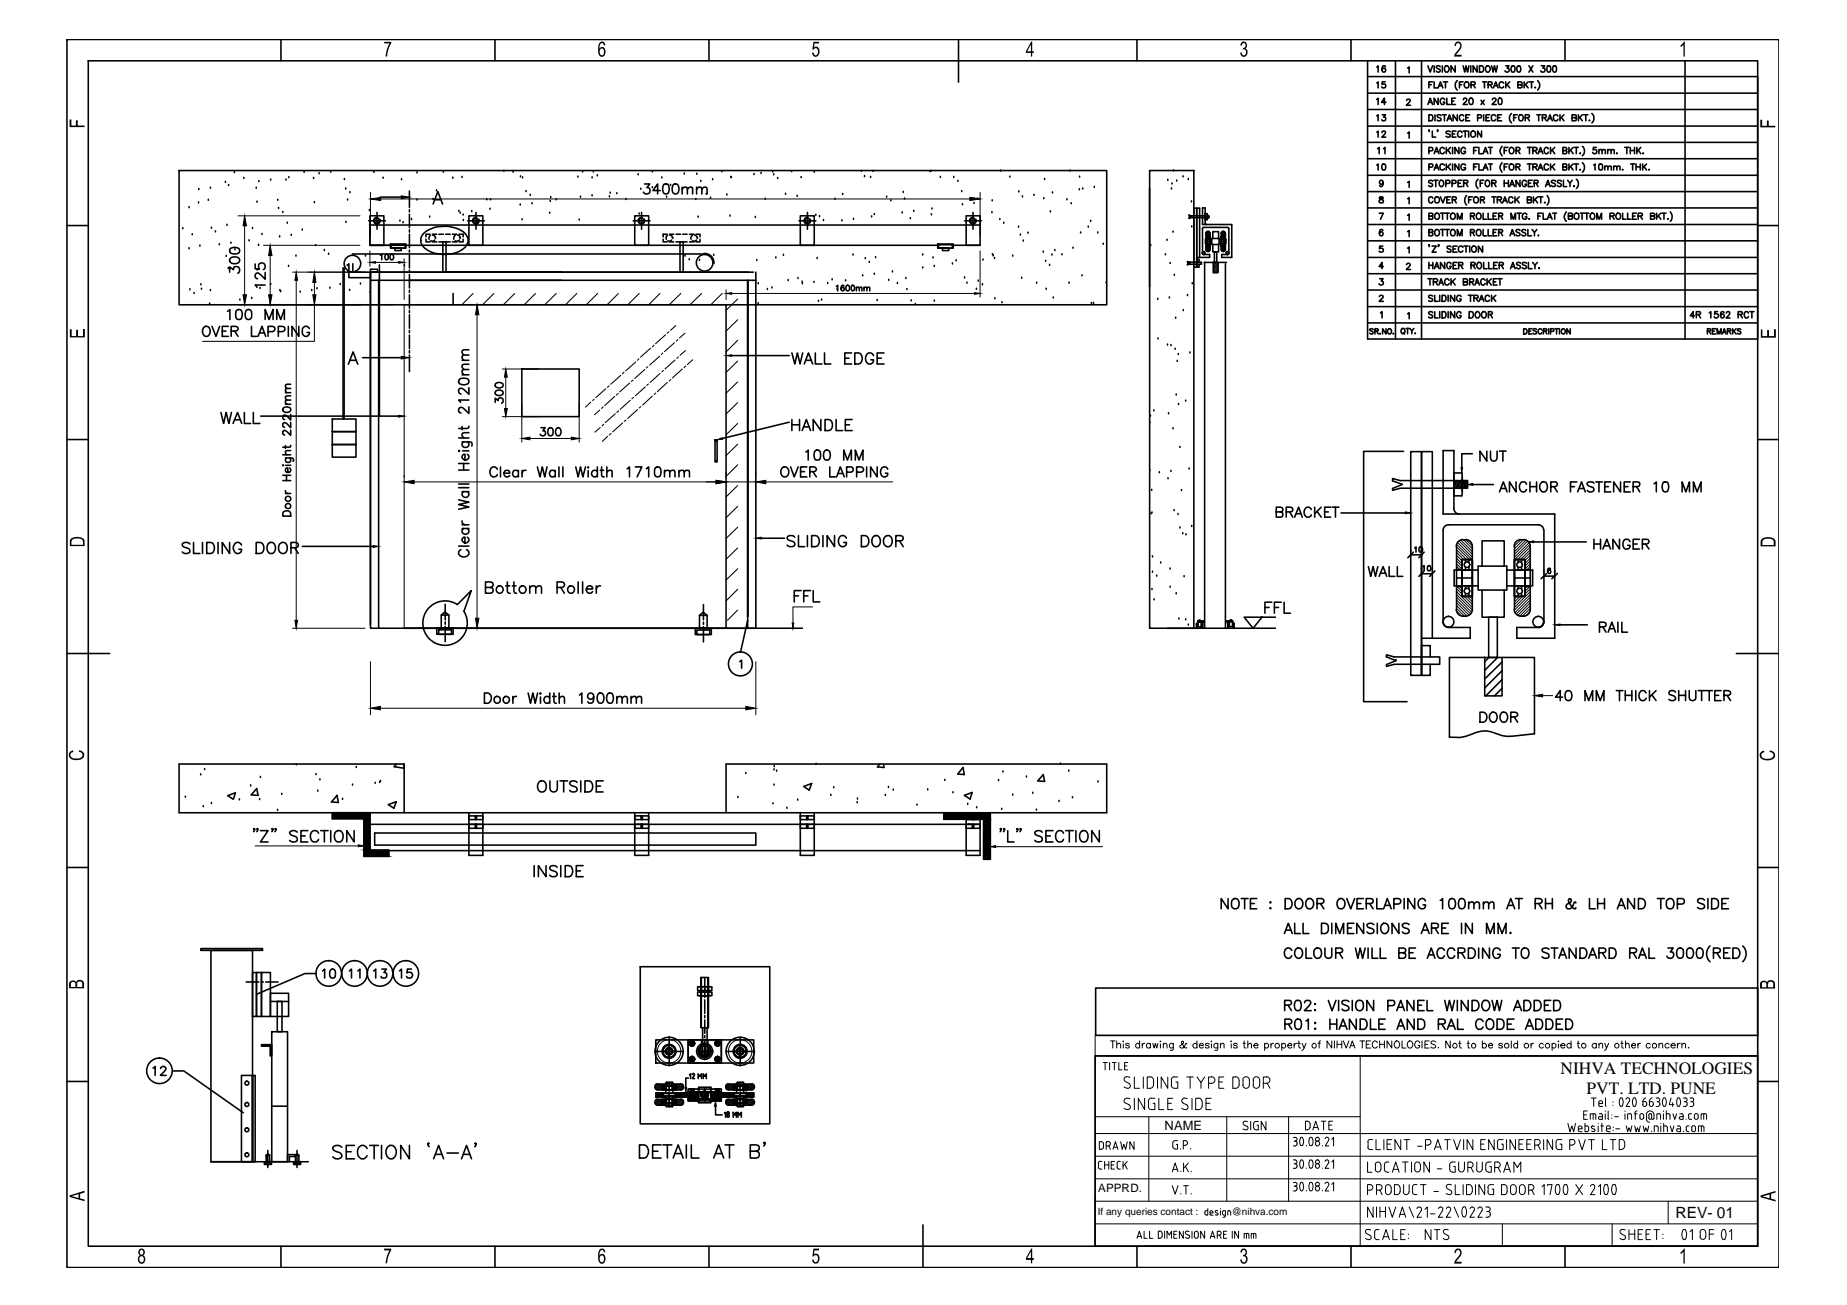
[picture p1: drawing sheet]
<svg xmlns="http://www.w3.org/2000/svg" width="297mm" height="210mm" viewBox="0 0 297 210" stroke-linecap="round" stroke-linejoin="round" font-family="sans-serif">
<defs><g id="words">
<g font-size="2.8">
<text x="251" y="172.8">NIHVA TECHNOLOGIES</text>
<text x="255.2" y="175.9">PVT. LTD. PUNE</text>
</g>
<text font-size="2.5" x="269.5" y="195.9">REV- 01</text>
<text font-size="2.1" x="187.3" y="181.8">NAME</text>
<text font-size="1.9" x="176.6" y="191.7">APPRD.</text>
<g font-size="1.6">
<text x="176.5" y="195.5">If any queries contact :</text>
<text x="198.1" y="195.5">@nihva.com</text>
</g>
</g></defs>
<!-- layer: 0 -->
<g fill="none" stroke="#000" stroke-width=".25">
<path d="M10.8 6.4h275.3v197.5h-275.3zM14.2 9.8h268.5v190.6h-268.5zM45.2 6.4v3.4M79.6 6.4v3.4M114 6.4v3.4M154.1 6.4v6.8M182.9 6.4v3.4M217.3 6.4v3.4M219.9 9.8v44.7h62.8v-42.2h-62.8M219.9 17.6h62.8M219.9 15h62.8M221.4 16l.2-.2v1"/>
<path d="M221.4 18.6l.2-.1v.9M221.4 13.3l.2-.1v.9M221.4 10.8l.2-.2v1M222.3 18.5h.5l-.3 .3h.2a.33 .33 0 0 1 .1 .6 .33 .33 0 0 1-.6-.1M222.8 13.2h-.5v.4a.34 .34 0 0 1 .5 0 .34 .34 0 0 1-.1 .5 .34 .34 0 0 1-.5-.1M222.8 10.8v-.2a.51 .51 0 0 0-.6 .4 .51 .51 0 0 0 .3 .6 .3 .3 0 0 0 .4-.3 .3 .3 0 0 0-.3-.3 .3 .3 0 0 0-.3 .3M222.9 16.5h-.7l.4-.7v1M224.4 9.8v44.7M226.2 16.2a.3 .3 0 0 1 .3-.3 .3 .3 0 0 1 .3 .3l-.6 .7h.6M226.4 10.9l.2-.1v.9M228.6 9.8v44.7M229.6 16.8l.4-1 .4 1"/>
<path d="M229.6 10.6l.4 1 .4-1M229.8 18.5a.51 .51 0 0 1 .6 .4 .51 .51 0 0 1-.6 .5zM229.8 16.5h.5M229.8 13.6h.4M230.4 13.2h-.6v.9M230.6 13.2v.9h.6M230.6 10.6v1M230.8 18.5v.9M231.3 15.8v1l-.7-1v1M231.3 14.1l.4-.9 .3 .9M231.5 13.8h.4M231.6 10.8l-.2-.2h-.3l-.1 .2 .1 .2 .5 .2-.1 .4h-.3l-.2-.2"/>
<path d="M231.7 18.6l-.2-.1-.4 .1 .1 .2 .5 .3v.2l-.2 .1-.4-.1M232 18.5h.6M232 10.6v1M232.1 13.2h.7M232.3 18.5v.9M232.3 16a.37 .37 0 0 0-.4-.2 .37 .37 0 0 0-.3 .4v.2a.36 .36 0 0 0 .4 .4 .36 .36 0 0 0 .3-.4h-.2M232.5 10.6a.48 .48 0 0 1 .6 .5 .48 .48 0 0 1-.6 .5l-.2-.4zM232.5 13.2v.9M232.7 15.8v1h.5M232.7 19.4l.4-.9 .4 .9M232.8 19.1h.5M233.5 16.3h.3"/>
<path d="M234 10.6v1l-.6-1v1M234.1 15.8h-.6v1h.6M234.4 18.5v.9l-.7-.9v.9M234.4 13a1.02 1.02 0 0 0 0 1.5M234.7 13.6h.3M235.3 13.2h-.6v.9M235.3 10.6l.3 1 .2-1 .2 1 .2-1M235.3 16l.3-.2h.2l.1 .2-.6 .8h.7M235.4 18.7l-.1-.1a.46 .46 0 0 0-.7 .3 .46 .46 0 0 0 .6 .5l.2-.2M235.6 13.3a.46 .46 0 0 1 .7 .3 .46 .46 0 0 1-.5 .5l-.3-.3zM235.7 18.9h.4M236.4 18.5h-.7v.9h.7"/>
<path d="M236.4 15.8h.2a.58 .58 0 0 1 0 1h-.1a.62 .62 0 0 1-.1-1zM236.5 10.6v1M236.6 13.6l.6-.1v-.2l-.6-.1v.9M236.9 13.6l.4 .5M237.5 10.6v1l-.6-1v1M237.6 19l.6-.1v-.4h-.6v.9M237.9 10.6h.4a.54 .54 0 0 1 .3 .5 .54 .54 0 0 1-.3 .5h-.4zM238.2 16.1l.5 .7M238.4 13.2h.7M238.6 18.5v.9M238.7 16.1l-.5 .7M238.7 13.2v.9"/>
<path d="M239 18.9h.4M239.1 10.6a.48 .48 0 0 1 .6 .5 .48 .48 0 0 1-.6 .5l-.2-.4zM239.3 13.6h.6v-.3l-.6-.1v.9M239.6 18.5h-.6v.9h.6M239.7 13.6l.3 .5M239.9 10.6l.2 1 .2-1 .3 1 .2-1M240 16a.3 .3 0 0 1 .3-.2 .3 .3 0 0 1 .3 .3l-.6 .7h.6M240.2 14.1l.4-.9 .3 .9M240.3 13.8h.5M240.6 18.7a.45 .45 0 0 0-.8 .2 .45 .45 0 0 0 .6 .5l.2-.2M240.8 18.9h.4M241.1 15.8h.3l.1 .2 .1 .4-.2 .4h-.3l-.1-.2-.1-.4z"/>
<path d="M241.5 18.5h-.7v.9h.7M241.8 13.4a.45 .45 0 0 0-.8 .2 .45 .45 0 0 0 .7 .5l.1-.2M242.2 10.6h.5l-.3 .4a.34 .34 0 0 1 .3 .3 .34 .34 0 0 1-.3 .3 .34 .34 0 0 1-.4-.2M242.2 13.2v.9M242.4 13.6l.4 .5M242.8 13.2l-.6 .6M243.1 18.2a1.02 1.02 0 0 0 0 1.6M243.1 10.6h.4l.1 .2v.6l-.2 .2h-.3l-.1-.2v-.4zM243.4 18.9h.4M244 18.5h-.6v.9M244.1 10.6h.1a.55 .55 0 0 1 .4 .5 .55 .55 0 0 1-.4 .5 .67 .67 0 0 1-.1-1zM244.1 13.6h.6v-.3l-.6-.1v.9h.6v-.4l-.2-.1"/>
<path d="M244.3 18.6a.46 .46 0 0 1 .7 .3 .46 .46 0 0 1-.5 .5l-.3-.3zM245.1 13.2v.9M245.3 18.9h.6v-.4h-.6v.9M245.3 13.6l.5 .5M245.6 18.9l.4 .5M245.8 13.2l-.7 .6M245.9 10.6l.6 1M246 13.2h.6M246.3 13.2v.9M246.5 10.6l-.6 1M246.9 14.1h.1M247.2 18.5h.6"/>
<path d="M247.3 13a1.02 1.02 0 0 1 0 1.5M247.5 18.5v.9M247.9 10.6h.5l-.3 .4a.34 .34 0 0 1 .4 .3 .34 .34 0 0 1-.3 .3 .34 .34 0 0 1-.4-.2M248 18.9h.6v-.4h-.6v.9M248.4 18.9l.3 .5M248.9 19.4l.4-.9 .4 .9M248.9 10.6h.2a.58 .58 0 0 1 0 1h-.2l-.1-.2v-.4zM249 19.1h.5M249.8 10.6h.2a.55 .55 0 0 1 .3 .5 .55 .55 0 0 1-.3 .5 .67 .67 0 0 1-.2-1zM250.5 18.7a.46 .46 0 0 0-.6-.1 .46 .46 0 0 0-.1 .6 .46 .46 0 0 0 .6 .2l.1-.2M250.9 18.5v.9M251.1 18.9l.4 .5"/>
<path d="M251.5 18.5l-.6 .6M251.7 6.4v3.4M252.8 18.9h.6l.1-.4h-.7v.9l.7-.1v-.2l-.2-.2M253.8 18.5v.9M254.1 18.9l.4 .5M254.5 18.5l-.7 .6M254.7 18.5h.7M255 18.5v.9M255.6 19.3v.1zM256 18.2a1.02 1.02 0 0 1 0 1.6M271 9.8v44.7M10.8 36.3h3.4"/>
<path d="M28.8 27.4h149.2v21.6h-149.2zM29.4 36.8h.1M30.4 33.4h.1M30.9 37.8h.1M31.9 32.6h.1M32 30.5h.1M32.1 39.6h.1M33.5 32.2h.1M33.8 30.3h.1M34 36.7h.1M34.6 37.3h.1M35.3 39.4h.1"/>
<path d="M36.3 29.3h.1M36.5 36.2h.1M36.8 29.8h.1M37.1 39.1h.1M37.7 27.8h.1M39.2 28.7h.1M40.1 38.7h.1M40.6 36.7h.1M41.2 30.3h.1M41.3 32.5h.1M41.6 39.5h.1M41.6 29.2h.1"/>
<path d="M42.1 37.7h.1M43.5 29h.1M44.7 32.2h.1M44.8 33.5h.1M45 38.1h.1M45.5 34.2h.1M46 29h.1M46.2 35.9h.1M46.5 28.6h.1M46.8 37.8h.1M48.6 37h.1M48.9 27.7h.1"/>
<path d="M50.4 28.7h.1M50.6 32.6h.1M50.8 39.5h.1M51.3 27.9h.1M53.2 27.7h.1M55.4 28.9h.1M55.6 30.4h.1M55.6 35.8h.1M55.9 32.2h.1M56.3 31h.1M59.3 35.5h2.7M59.4 33.9h.1"/>
<path d="M59.5 36.2h.1M59.5 34.7h2.2v4.8h-2.2zM59.6 39.5h91.2M60.1 27.7h.1M60.6 34.2v2.7M60.7 35a.53 .53 0 0 0-.6 .5 .53 .53 0 0 0 .6 .5 .53 .53 0 0 0 .4-.7M61.2 31.7h3.3M61.6 28.7h.1M62.8 39.2h2.5v.7h-2.5zM62.9 39.4h2.3v.5h-2.3zM63.5 39.9h1v.4h-1zM64 39.9h-.9h.9"/>
<path d="M64.3 35.6h.1M64.6 28.9h.1M64.8 35.8h.1M65.8 30.7v2.7M65.8 33.7v.4M65.8 34.5v2.1M65.8 37v.3M65.8 37.7v2.1M66.2 35.3h.1M67.1 32.2h.1M67.1 27.8h.1M68.3 37.4a5.4 5.4 0 0 1 6.6 .2 1.53 1.53 0 0 1-.4 2.4 5.3 5.3 0 0 1-6.6-.5 1.56 1.56 0 0 1 .4-2.1z"/>
<path d="M68.5 38.5v.4h.6M69.1 34.9h.1M69.1 37.7h-.6v.4M69.2 37.8l-.1 .2-.1 .5M69.5 38.9h.7M69.5 37.7h.7M69.6 37.8l.3 .2 .1 .3M69.7 32.1h.1M69.9 38.6l-.4 .2-.3-.1M70 38.3h.1M70.2 30.7h.1M70.6 38.9h.7"/>
<path d="M70.6 37.7h.7M71.2 38.9h.5v4.9h-.5zM71.3 27.7h.1M71.7 38.9h.7M71.7 37.7h.7M72.7 38.9h.8M72.7 37.7h.8M72.8 28.7h.1M73.2 37.8l-.2 .2v.5M73.6 37.8l.3 .2 .1 .3M73.8 34h.1M73.8 37.7h.7v.4"/>
<path d="M73.9 38.6l-.4 .2-.3-.1M74 34.3h.1M74 38.3h.1M74.3 28.5h.1M74.5 34.6h.1M74.5 38.5v.4h-.7M74.5 35.5h.1M75.2 35.5h2.7M75.4 34.7h2.3v4.8h-2.3zM75.9 34h.1M76.6 34.2v2.7M76.6 35a.53 .53 0 0 0-.6 .5 .53 .53 0 0 0 .7 .5 .53 .53 0 0 0 .3-.7"/>
<path d="M78.3 32.1h.1M78.8 33.7h.1M78.9 32.1h.1M81 27.6h.1M82.5 27.7h.1M83.7 33h.1M83.7 28.4h.1M84 35.3h.1M84 28.6h.1M84.6 30.8h.1M85.3 31.4h.1M85.6 32.8h.1"/>
<path d="M88.4 34.3h.1M88.5 32.4h.1M88.6 31.8h.1M89.5 32.1h.1M92.9 28.5h.1M93.1 35.4h.1M93.4 31.7h.1M93.7 27.6h.1M95.2 28.6h.1M95.2 31.5h.1M95.4 27.6h.1M96.1 28.3h.1"/>
<path d="M98 31.7h.1M98.1 31.1h.1M99.2 31.2h.1M100.7 32.1h.1M101.8 35.5h2.7M102.1 34.7h2.2v4.8h-2.2zM102.6 28.1h.1M102.8 34.4h.1M103.1 30.4h.1M103.2 34.2v2.7M103.3 35a.53 .53 0 0 0-.7 .5 .53 .53 0 0 0 .7 .5 .53 .53 0 0 0 .3-.7M103.6 29.6h.9l-.5 .6a.55 .55 0 0 1 .4 .9 .55 .55 0 0 1-.9-.2"/>
<path d="M104.9 27.6h.1M104.9 30.2h.1M106.2 30.6h-1.2l.8-1v1.6M106.4 28.6h.1M106.7 38.5v.4h.6M106.8 29.6a.58 .58 0 0 1 .7 .3 1.38 1.38 0 0 1-.1 1.2 .51 .51 0 0 1-.7-.2 1.45 1.45 0 0 1 .1-1.3zM107.2 31.7h.1M107.3 37.7h-.6v.4M107.4 37.8l-.2 .2v.5M107.7 38.9h.6M107.7 37.7h.6M107.7 37.8l.4 .2 .1 .3"/>
<path d="M107.8 29.8h.1M108 38.6l-.4 .2-.2-.1M108.2 38.3h.1M108.3 29.6a.58 .58 0 0 1 .8 .3 1.04 1.04 0 0 1-.4 1.3l-.4-.1a1.19 1.19 0 0 1 0-1.5zM108.7 38.9h.7M108.7 37.7h.7M109.4 38.9h.5v4.9h-.5zM109.7 30.4l.4-.3 .4 .1v1M109.7 30.1v1.1M109.8 38.9h.7M109.8 37.7h.7M110 28h.1"/>
<path d="M110.5 30.4l.4-.3 .5 .1v1M110.9 38.9h.7M110.9 37.7h.7M111.4 37.8l-.2 .2-.1 .5M111.7 37.8l.4 .2 .1 .3M111.9 32.1h.1M111.9 37.7h.7v.4M112 38.6l-.4 .2-.2-.1M112 30.4l.4-.3 .4 .1 .1 1M112 30.1v1.1M112.1 28h.1M112.2 38.3h.1"/>
<path d="M112.3 34.9h.1M112.6 38.5v.4h-.7M112.7 29.2h.1M112.9 30.4l.4-.3 .3 .1 .1 1M113.6 31.2h.1M114.3 31.9h.1M114.6 28.9h.1M116.1 27.6h.1M116.9 31.4h.1M117.4 34.8h.1M117.5 28.5h.1M117.6 28.6h.1"/>
<path d="M121.3 28.1h.1M121.5 35h.1M122.4 27.9h.1M123.1 32h.1M124.3 27.6h.1M124.4 28.1h.1M125.1 28.7h.1M126.3 31.2h.1M127.3 27.6h.1M128.2 31.6h.1M128.5 35.5h2.7M128.7 34.7h2.3v4.8h-2.3z"/>
<path d="M128.8 28.6h.1M129.9 34.2v2.7M129.9 35a.53 .53 0 0 0-.6 .5 .53 .53 0 0 0 .7 .5 .53 .53 0 0 0 .3-.7M131 27.7h.1M131.2 34.6h.1M131.8 34.8h.1M132.4 35.5h.1M134.3 32h.1M135.4 35.5h.1M135.5 31.3h.1M137.3 35.3h.1M138.5 27.6h.1"/>
<path d="M139 28.4h.1M140 28.5h.1M140.2 34.9h.1M140.4 27.6h.1M140.6 34.5h.1M142.6 31.7h.1M143.3 32.3h.1M145.1 34.2h.1M145.3 30.9h.1M145.5 32h.1M146.4 35.2h.1M147 34h.1"/>
<path d="M149.6 27.6h.1M149.7 27.6h.1M149.8 34.5h.1M149.9 33.6h.1M150.8 39.2h2.5v.7h-2.5zM150.9 39.4h2.3v.5h-2.3zM151.2 28.5h.1M151.6 39.9h1v.4h-1zM152.1 39.9h-.9h.9M153.3 39.5h4.3M153.4 28.5h.1M154.1 29.2h.1"/>
<path d="M154.7 30.8h.1M154.8 32.9h.1M155.1 35.5h2.7M155.4 34.7h2.2v4.8h-2.2zM156.5 34.2v2.7M156.6 35a.53 .53 0 0 0-.7 .5 .53 .53 0 0 0 .7 .5 .53 .53 0 0 0 .3-.7M156.6 32.7h.1M156.7 32h.1M157.2 32h.1M157.6 36.2h-98.1v3.3h3.3M159.5 34.2h.1M159.6 32.3h.1"/>
<path d="M160.8 35.3h.1M160.9 27.5h.1M161.4 35.9h.1M162.4 28.5h.1M163.8 36.5h.1M163.8 30.9h.1M164.1 37.8h.1M164.4 31.7h.1M164.6 38.8h.1M165.3 37.5h.1M166.3 31.4h.1M167.9 32h.1"/>
<path d="M168 28.9h.1M168.9 34.1h.1M169.3 31h.1M171.6 32.1h.1M172.1 27.5h.1M172.3 32.8h.1M172.6 39.9h.1M173.6 30.5h.1M173.6 28.5h.1M173.8 37.5h.1M174.1 30.4h.1M175 36.5h.1"/>
<path d="M175.4 35.6h.1M176 30.1h.1M176.5 37.5h.1M177.4 39.3h.1M184.9 27.4h7.1v73.6h-7.1zM184.9 30.3v15.8M185.1 39.5h.1M187.7 38.7h.1M187.8 29h.1M188.4 30.4h.1M188.5 29.6h.1M188.7 37.3h.1"/>
<path d="M188.7 27.5h.1M189.2 29.1h.1M190.3 28.4h.1M191.1 28.9h.1M191.2 34.6l3.2 .1v.3h-2.8l-.4 .1 .4-.2zM191.2 34.7h.1M191.6 32.5h.1M191.6 34.9h.1M191.7 36.5h.1M192 33.5h.5v9.5h-.5zM193.4 36.8l.2-.2h4v4.1M193.4 36.8v3.9"/>
<path d="M193.8 35.9v-2.5h-.4v2.7h4.7v5.3h-1.6v-.5h.9l.2-.2M193.8 35.9l.2 .2M193.8 34.4h.4M193.8 35.3h.4M193.8 34.7l.1 .3M193.9 34.7v.3M193.9 37.5v2.7l.3 .2M193.9 38.8h.7M193.9 39.2h.3M193.9 38.5h.3M193.9 34.7l.1 .3M194 34.7l.1 .3"/>
<path d="M194.1 34.7v.3M194.1 34.4l.1 .7M194.1 35v.3M194.2 38.1h.4v1.5h-.4zM194.2 34.5v.7M194.2 35v-.3v.3M194.2 34.7l.1 .3M194.3 35v-.3v.3M194.3 38.1v.1M194.3 38.4v.1M194.3 39.2v.1M194.3 39.5v.1"/>
<path d="M194.3 34.7l.1 .3M194.4 34.7v.2M194.5 38.1v.1M194.5 38.4v.1M194.5 39.2v.1M194.5 39.5v.1M194.6 37.5l-.2-.3h-.2l-.3 .3M194.6 38.1h-.4h.4v1.5h-.4v-1.5v1.5h.4M194.6 37.5v2.7M194.9 38.4h1.2v.9h-1.2zM194.9 38.5h-1v.7h1M195 38.4v-1.1h1v1.1"/>
<path d="M195 39.3v1.2h1v-1.2M196.1 38.5h1.1v.7h-1.1M196.4 37.5l.1-.3h.3l.2 .3M196.4 37.5v2.7l.3 .2M196.4 38.1h.5h-.5v1.5h.5v-1.5v1.5h-.5M196.4 38.1h.5l-.1 1.5h-.4zM196.4 38.8h.7M196.4 39.2h.5M196.6 38.1v.1M196.6 38.4v.1M196.6 39.2v.1M196.6 39.5v.1"/>
<path d="M196.7 38.1v.1M196.7 38.4v.1M196.7 39.2v.1M196.7 39.5v.1M196.9 39.2h.2M196.9 38.5h.2M197.1 37.5v2.7M219.9 38.7h62.8M219.9 36.1h62.8M219.9 33.4h62.8M219.9 30.8h62.8M219.9 28.2h62.8"/>
<path d="M219.9 25.5h62.8M219.9 22.9h62.8M219.9 20.3h62.8M221.4 26.5l.2-.1v.9M221.4 21.3l.2-.2v1M221.5 23.9l.3-.2v1M221.8 34.3h.7l-.5 1M221.9 31.7v.3l.6 .3a.33 .33 0 0 1-.4 .4 .33 .33 0 0 1-.3-.5l.6-.3v-.2zM222.3 21.3l.1-.2 .4 .1v.3l-.6 .6h.7M222.3 26.4h.3l.2 .1 .1 .4-.2 .4h-.2l-.2-.1-.1-.4zM222.4 39.6h-.5l-.1 .4a.36 .36 0 0 1 .6 0 .36 .36 0 0 1-.1 .5 .36 .36 0 0 1-.5-.1M222.4 37.1l-.1-.1a.51 .51 0 0 0-.5 .3 .51 .51 0 0 0 .3 .6 .3 .3 0 0 0 .3-.2 .3 .3 0 0 0-.2-.4 .3 .3 0 0 0-.4 .3"/>
<path d="M222.4 29.3a.3 .3 0 0 1-.4 .3 .3 .3 0 0 1-.1-.5 .3 .3 0 0 1 .5 .1v.1a.49 .49 0 0 1-.3 .7l-.2-.2M222.5 23.9l.2-.2v1M226.4 39.9l.2-.2v1M226.4 37.3l.2-.2v1M226.4 34.6l.2-.2v1M226.4 32l.2-.2v1M226.4 29.3l.2-.1v.9M226.4 21.4l.2-.2v1M229.8 39.4l.1 .3M229.8 37.4l.5-.1 .1-.1-.1-.2-.5-.1v1l.6-.1v-.2l-.2-.2M229.8 34.8l.5-.1 .1-.3-.6-.1v1l.6-.1v-.4h-.2M229.8 26.9l.5-.1 .1-.3-.6-.1v.9"/>
<path d="M229.8 21l.1 .2M229.8 24.3l.5-.1 .1-.4-.2-.1h-.4v1M230.3 39.6h.7l-.7 1h.7M230.3 21.1v1h.6M230.4 29.2l-.2-.2h-.4v.3l.4 .2 .2 .3-.2 .2-.4-.2M230.4 31.9l-.2-.2a.47 .47 0 0 0-.5 .5 .47 .47 0 0 0 .6 .4l.1-.2M230.6 29h.6M230.6 27.3l.4-.9 .4 .9M230.6 24.7l.4-1 .4 1M230.8 27h.4M230.8 24.4h.4M230.8 31.8l.2-.1a.46 .46 0 0 1 .5 .5 .46 .46 0 0 1-.7 .3l-.1-.2z"/>
<path d="M230.9 37a.48 .48 0 0 1 .6 .4 .48 .48 0 0 1-.6 .5l-.2-.4zM230.9 29v1M231.2 21v.2M231.4 39.4h-.1h.1l-.1 .3M231.6 29a.49 .49 0 0 1 .6 .5 .49 .49 0 0 1-.5 .5 .64 .64 0 0 1-.1-1zM231.7 31.7l.3 .9 .4-.9M231.7 36.9h.6M231.7 34.3h.6M232 34.3v1M232 36.9v1M232.3 26.6a.41 .41 0 0 0-.6-.2 .41 .41 0 0 0-.1 .6 .38 .38 0 0 0 .3 .3 .38 .38 0 0 0 .4-.2M232.3 24a.37 .37 0 0 0-.4-.3 .37 .37 0 0 0-.3 .4v.2a.37 .37 0 0 0 .3 .4 .37 .37 0 0 0 .4-.2"/>
<path d="M232.4 36.9h.7M232.4 34.3h.7M232.5 29.5h.6v-.4l-.6-.1v1M232.6 23.7v1M232.6 26.4v.9M232.7 32.1h.4M232.8 34.3v1M232.8 36.9v1M232.8 26.8l.5 .5M232.8 24.1l.5 .6M233.2 21.2l-.2-.1-.4 .1v.2l.5 .2 .1 .2v.1l-.2 .2-.4-.2M233.3 31.7h-.6v.9h.6"/>
<path d="M233.3 26.4l-.7 .6M233.3 23.7l-.7 .7M233.4 39.7l-.3-.1-.4 .1 .1 .3 .6 .3v.1l-.3 .2-.4-.2M233.4 37.1l.1-.1a.47 .47 0 0 1 .6 .4 .47 .47 0 0 1-.6 .5l-.2-.4zM233.5 29.5h.6v-.4l-.6-.1v1M233.6 32.1h.5l.1-.3-.6-.1v.9M233.6 21.5h.3M233.6 23.7v1M233.6 26.4v.9M233.9 32.1l.3 .5M234.2 21.1h-.6v1h.6M234.3 39.6h-.6v1h.6"/>
<path d="M234.4 37.9v-1l.4 1 .3-1v1M234.4 35.3v-1l.4 1 .3-1v1M234.5 29.5h.4M234.6 26.4v.9l-.6-.9v.9M234.6 23.7v1l-.6-1v1M235.1 29h-.6v1h.6M235.1 21.3a.4 .4 0 0 0-.5-.2 .4 .4 0 0 0-.2 .6 .38 .38 0 0 0 .3 .4 .38 .38 0 0 0 .4-.3M235.3 39.8a.46 .46 0 0 0-.7-.1 .46 .46 0 0 0-.1 .7 .46 .46 0 0 0 .6 .1l.2-.2M235.3 21.1h.7M235.4 29.5l.6-.1v-.3l-.6-.1v1M235.4 39.6h.7M235.6 21.1v1"/>
<path d="M235.7 26.6a.46 .46 0 0 0-.6-.1 .46 .46 0 0 0-.1 .6 .46 .46 0 0 0 .6 .2l.1-.3h-.3M235.7 24a.37 .37 0 0 0-.4-.3 .37 .37 0 0 0-.3 .4v.2a.36 .36 0 0 0 .3 .4 .36 .36 0 0 0 .4-.4h-.3M235.7 29.5l.4 .5M235.8 39.6v1M235.9 31.5a1.12 1.12 0 0 0 0 1.5M236.2 32.1h.4M236.2 21.1v1M236.4 39.6v1M236.5 37.4l.5-.1 .1-.1-.1-.2-.5-.1v1M236.5 34.8l.5-.1 .1-.3-.6-.1v1M236.8 31.7h-.6v.9M236.8 37.4l.3 .5"/>
<path d="M236.8 34.8l.3 .5M237 26.8h.4M237 24.2h.4M237.1 31.8l.2-.1a.46 .46 0 0 1 .5 .5 .46 .46 0 0 1-.7 .3l-.1-.2zM237.5 37.1l.1-.1a.47 .47 0 0 1 .6 .4 .47 .47 0 0 1-.6 .5l-.2-.4zM237.6 26.4h-.6v.9M237.6 23.7h-.6v1M237.7 28.8a.97 .97 0 0 0 0 1.5M237.8 26.4v.9h.6M237.8 23.7v1h.6M238.1 29.5h.3M238.1 32.1h.5l.1-.3-.6-.1v.9"/>
<path d="M238.3 21.1v1l-.7-1v1M238.4 39.6v1l-.6-1v1M238.4 32.1l.3 .5M238.5 36.9v1h.6M238.5 34.3v1h.6M238.5 27.3l.4-.9 .4 .9M238.5 24.7l.4-1 .4 1M238.6 29h-.5v1M238.6 27h.5M238.6 24.4h.5M239 29a.49 .49 0 0 1 .6 .5 .49 .49 0 0 1-.5 .5 .64 .64 0 0 1-.1-1zM239.3 36.9v1h.6"/>
<path d="M239.3 34.3v1h.6M239.4 26.4h.6M239.4 23.7h.6M239.7 23.7v1M239.7 26.4v.9M239.9 29.5l.6-.1 .1-.3-.7-.1v1M239.9 31.7h.7M240.1 37.4h.4M240.1 34.8h.4M240.3 31.7v.9M240.3 29.5l.3 .5M240.7 36.9h-.6v1h.6"/>
<path d="M240.7 34.3h-.6v1h.6M240.8 32.1h.6v-.3l-.6-.1v.9M241 37.4l.6-.1 .1-.1-.1-.2-.6-.1v1M241 34.8l.6-.1v-.3l-.6-.1v1M241.1 32.1l.4 .5M241.4 37.4l.3 .5M241.4 34.8l.3 .5M241.6 26.2a1.02 1.02 0 0 0 0 1.5M241.6 23.5a1.02 1.02 0 0 0 0 1.6M241.7 32.6l.3-.9 .4 .9M241.8 32.3h.5M241.9 29.5h.7"/>
<path d="M241.9 29v1M241.9 26.8h.4M241.9 24.2h.4M242.5 26.4h-.6v.9M242.5 23.7h-.6v1M242.6 29v1M242.8 30l.4-1 .4 1M242.8 23.9a.37 .37 0 0 1 .4-.2 .37 .37 0 0 1 .3 .4v.2a.38 .38 0 0 1-.4 .4 .38 .38 0 0 1-.4-.4zM242.8 37.9l.4-1 .4 1M242.9 29.7h.5M243 35.3v-1l.4 1 .3-1v1M243 37.6h.5"/>
<path d="M243.3 31.9l-.2-.2a.47 .47 0 0 0-.5 .5 .47 .47 0 0 0 .6 .4l.1-.2M243.6 31.7v.9M243.8 26.8h.6v-.3l-.6-.1v.9M243.8 24.2h.4l.2-.2v-.2l-.2-.1h-.4v1M243.9 32.1l.4 .5M244 34.3h.7M244.1 26.8l.3 .5M244.1 24.2l.3 .5M244.3 34.3v1M244.3 31.7l-.7 .6M244.4 37.1l-.2-.2-.3 .1v.3l.5 .2v.3l-.2 .1h-.3l-.1-.1M244.4 29v1l-.6-1v1"/>
<path d="M245.4 37.1l-.2-.2-.4 .1v.3l.5 .2 .1 .3-.2 .1h-.4l-.1-.1M245.5 29.3a.37 .37 0 0 0-.4-.3 .37 .37 0 0 0-.3 .4v.2a.36 .36 0 0 0 .3 .4 .36 .36 0 0 0 .4-.4h-.2M245.5 34.5a.4 .4 0 0 0-.5-.2 .4 .4 0 0 0-.2 .6 .36 .36 0 0 0 .4 .4 .36 .36 0 0 0 .3-.4h-.2M245.6 32.1h.6l.1-.3-.2-.1h-.5v.9h.6l.1-.3-.2-.2M245.6 26.4h.7M245.6 23.7h.7M245.7 36.9v1h.6M245.8 29.5h.4M245.9 35.2h.1zM246 23.7v1M246 26.4v.9M246.4 36.9l.4 .5v.5"/>
<path d="M246.4 29h-.6v1h.6M246.5 26.8h.6l.1-.3-.7-.1v.9M246.5 24.2l.6-.1 .1-.3-.3-.1h-.4v1M246.6 31.7v.9M246.7 29.5l.6-.1v-.3l-.6-.1v1M246.9 32.1l.4 .5M246.9 26.8l.3 .5M246.9 24.2l.3 .5M247 29.5l.4 .5M247.2 36.9l-.4 .5M247.3 31.7l-.7 .6M247.3 34.8h.4"/>
<path d="M247.4 37.9h.1zM247.4 27.3l.3-.9 .4 .9M247.4 24.7l.3-1 .4 1M247.5 31.7h.6M247.5 27h.5M247.5 24.4h.5M247.8 31.7v.9M248 34.3h-.7v1M248.2 34.3v1h.6M248.4 32.6h.1zM248.6 30l.3-1 .4 1M248.7 29.7h.5"/>
<path d="M248.8 31.5a1.12 1.12 0 0 1 0 1.5M248.8 35.3l.4-1 .4 1M249 35h.4M249 26.6v-.1a.46 .46 0 0 0-.7 .3 .46 .46 0 0 0 .5 .5l.2-.2M249 24l-.2-.3a.49 .49 0 0 0-.5 .5 .49 .49 0 0 0 .6 .5l.1-.2M249.4 23.7v1M249.4 26.4v.9M249.6 26.8l.4 .5M249.6 24.1l.4 .6M249.7 34.3h.6M250 34.3v1M250 26.4l-.6 .6"/>
<path d="M250 23.7l-.6 .7M250.2 29.2l-.3-.2-.4 .2v.1l.6 .3 .1 .2a.41 .41 0 0 1-.7 0M251.1 29.2l-.2-.2h-.4v.3l.4 .2 .2 .3-.2 .2-.4-.2M251.3 26.8h.6v-.3l-.6-.1v.9h.6l.1-.3-.2-.2M251.3 24.2h.5l.1-.1 .1-.2-.2-.2h-.5v1l.6-.1 .1-.2-.2-.2M251.4 29v1h.6M251.9 34.1a1.02 1.02 0 0 0 0 1.5M252.1 29l.4 .5v.5M252.2 34.8l.6-.1 .1-.2-.2-.2h-.5v1h.5l.2-.2-.1-.3h-.1M252.3 23.7v1M252.3 26.4v.9M252.6 26.8l.4 .5"/>
<path d="M252.6 24.1l.4 .6M252.8 29l-.3 .5M253 26.4l-.7 .6M253 23.7l-.7 .7M253.1 29.9v.1zM253.2 26.4h.6M253.2 23.7h.6M253.5 28.8a.97 .97 0 0 1 0 1.5M253.5 23.7v1M253.5 26.4v.9M254.1 27.3h.1zM254.1 24.7h.1z"/>
<path d="M254.1 34.3h.7M254.4 34.3v1M254.5 26.2a1.02 1.02 0 0 1 0 1.5M254.5 23.5a1.02 1.02 0 0 1 0 1.6M254.9 34.3h.6M255.2 34.3v1M255.8 34.4a.45 .45 0 0 1 .7 .1 .45 .45 0 0 1-.1 .6 .45 .45 0 0 1-.7 0 .45 .45 0 0 1 .1-.7zM256.3 26.5l.2-.1v.9M256.7 23.7h-.4l-.1 .4a.35 .35 0 0 1 .5 .1 .35 .35 0 0 1-.1 .5 .35 .35 0 0 1-.5-.2M256.8 35.3v-1l.4 1 .4-1v1M257.1 24.3l.3-.3 .2 .1 .1 .6M257.1 24v.7"/>
<path d="M257.2 26.4h.3l.2 .1v.4l-.1 .4h-.2l-.3-.1v-.4zM257.7 24.3l.1-.2h.3l.1 .6M258.1 26.9l.2-.2 .2 .1 .1 .5M258.1 26.7v.6M258.5 24.3l.3-.3 .2 .1 .1 .6M258.5 24v.7M258.6 26.9l.2-.2 .3 .1v.5M258.9 34.8l.6-.1 .1-.3-.7-.1v1M259.1 24.3l.2-.3 .3 .1v.6M259.3 34.8l.3 .5M259.5 26.9l.2-.2 .3 .1v.5M259.5 26.7v.6"/>
<path d="M260 34.4a.45 .45 0 0 1 .6 .1 .45 .45 0 0 1-.1 .6 .45 .45 0 0 1-.6 0 .45 .45 0 0 1 .1-.7zM260 24.7h.1zM260 26.9l.2-.2 .3 .1v.5M261 34.3v1h.5M261 27.3h.1M261.3 23.7h.7M261.6 23.7v1M261.8 34.3v1h.5M262.2 24.2h.7M262.2 23.7v1M262.2 26.4h.7M262.6 34.8h.3"/>
<path d="M262.6 26.4v.9M262.9 23.7v1M263.1 26.8h.7M263.1 26.4v.9M263.2 34.3h-.6v1h.6M263.2 23.7v1M263.5 34.8l.5-.1 .1-.3-.6-.1v1M263.5 24.1l.4 .6M263.8 34.8l.3 .5M263.8 26.4v.9M263.9 23.7l-.7 .7M264.2 26.4v.9"/>
<path d="M264.2 24.7h.1zM264.4 26.8l.4 .5M264.8 26.4l-.6 .6M265.1 27.3h.1zM265.4 34.8l.6-.1 .1-.2-.2-.2h-.5v1h.5l.2-.2-.1-.3h-.1M266.4 34.3v1M266.7 34.7l.4 .6M267.1 34.3l-.7 .7M267.3 34.3h.6M267.6 34.3v1M268.2 35.2h.1zM268.6 34.1a1.12 1.12 0 0 1 0 1.5"/>
<path d="M282.7 36.3h3.4M30.4 40h.1M30.5 46.6h.1M31.2 47.2h.1M32.3 45.8h.1M32.4 46.5h.1M32.7 52.7a.59 .59 0 0 1 .7-.2 .59 .59 0 0 1 .4 .6 .73 .73 0 0 1-.2 .7 .73 .73 0 0 1-.7 .2 1.01 1.01 0 0 1-.2-1.3zM33.7 48.9h.1M33.8 46.7h.1M34.1 52.5l.6 1.6 .6-1.6M35.7 53.3h.6M36.4 41.2h.1"/>
<path d="M36.6 50.1l.4-.3v1.6M36.7 43.2h.1M36.7 52.5h-1v1.6h1M36.9 43.8v-.9l.7 .5a.49 .49 0 0 1 .4-.5 .49 .49 0 0 1 .5 .4 .52 .52 0 0 1-.3 .6M37 41.6a.99 .99 0 0 1 1.5 .2v.2a.92 .92 0 0 1-1.6 0zM37 40a1.3 1.3 0 0 1 1.5 0 .51 .51 0 0 1-.3 .8 1.35 1.35 0 0 1-1.2-.2l-.1-.2zM37.2 53.3h.7a.4 .4 0 0 0 .3-.7l-.3-.1h-.7v1.6M37.7 53.3l.6 .8M37.8 40.2h.1M38.1 49.9a.51 .51 0 0 1 .8 .2 1.35 1.35 0 0 1-.2 1.2 .55 .55 0 0 1-.8-.2 1.56 1.56 0 0 1 .2-1.2zM38.6 48.3h.1M39.6 49.9a.55 .55 0 0 1 .8 .2 1.56 1.56 0 0 1-.1 1.2 .51 .51 0 0 1-.8-.2 1.35 1.35 0 0 1 .1-1.2z"/>
<path d="M40.4 52.5v1.6h.9M40.5 48h.1M41 42.5v.7l.7 .1a.58 .58 0 0 1 0-.8 .58 .58 0 0 1 .8 0 .58 .58 0 0 1 0 .8h-.2M41.4 43.4h.1M41.5 54.1l.6-1.6 .6 1.6M41.8 53.6h.7M41.8 46.4h.1M42.6 51.4v-1.6l.7 1.6 .6-1.6v1.6M42.6 45.8h-1.6l.3 .4M42.6 43.8v1.1l-1-.9a.36 .36 0 0 0-.6 .2v.3l.4 .3M43.1 53.3h.7a.42 .42 0 0 0 .4-.4 .42 .42 0 0 0-.4-.4h-.7v1.6M43.4 47.6h.1"/>
<path d="M43.5 45.8h.1M44.5 51.4v-1.6l.6 1.6 .6-1.6v1.6M44.8 53.3h.6a.42 .42 0 0 0 .4-.4 .42 .42 0 0 0-.4-.4h-.6v1.6M45 46.7h.1M45.1 46.9h.1M46.4 52.5v1.6M46.4 42.8h.1M47.6 41.2h.1M48.1 52.5v1.6l-1.1-1.6v1.6M48.3 47h.1M49.8 52.9a.59 .59 0 0 0-.7-.4 .59 .59 0 0 0-.5 .6 .69 .69 0 0 0 .1 .8 .69 .69 0 0 0 .8 .1l.3-.3v-.2h-.4M50.1 46.7h.1"/>
<path d="M51 46.4h.1M52.2 40.3h.1M52.8 40.9h.1M53.1 46.4h.1M54.7 45.8h.1M55.2 43.1v24.3M55.3 43.1v24.3M55.9 42.7h.1M56 43.8h.1M56.1 43.8h3.5v.9h-3.5zM56.1 42.4v1.4h.6v-1.4M56.2 46.7h.1"/>
<path d="M56.7 40.9h56.2M58 45.7h.1M58.3 57.5h6.2M58.8 41.2h.1M59.5 47h.1M59.6 43.3h1.1v.5h-1.1zM59.6 43.8h61.6M59.6 43.8v56.7M59.6 45.1h62M61 42.6v24.3M61.2 41.1l.2-.2v.9M62 40.9a.43 .43 0 0 1 .5 .4 .43 .43 0 0 1-.3 .5l-.3-.2v-.3z"/>
<path d="M62.8 40.9a.44 .44 0 0 1 .6 .4 .44 .44 0 0 1-.4 .5l-.2-.2-.1-.3zM65 42.8h.1M65.8 40.2v.4M65.8 40.9v2.2M65.8 43.4v.4M65.8 44.2v2.1M65.8 46.7v.3M65.8 47.4v2.2M65.8 49.9v.4M65.8 50.6v2.2M65.8 53.2v.3M65.8 53.9v2.1"/>
<path d="M65.8 56.4v.4M65.8 57.1v2.7M72.9 47.2v1.8M74.3 58h1.1M75.4 59.4l-1 .1-.1 .4 .3 .4M75.4 58.6l-1 .1-.1 .4 .3 .3M75.4 57.1h-.8a.38 .38 0 0 0-.2 .6l.2 .3M75.4 56.3h-.8a.38 .38 0 0 0-.2 .6l.2 .2M83.9 59.4h9.2v7.6h-9.2zM90.3 43.8h-30.7v56.7M110.2 41.2h.1M110.8 41.8h.1"/>
<path d="M112.5 41.9h.1M113.1 40.8a1.5 1.5 0 0 1 1.7 1.6M114.8 41.1h.1M117.7 57.2h9.2M121.6 43.8v57.2h-60.7v-55.9M121.7 41.9h.1M121.9 45.6h.1M121.9 48.9h.1M123.4 46.6h.1M124.1 46.3h.1M124.8 41.5h.1M126 41.1h.1"/>
<path d="M126.8 45.1h.1M127.4 56.8l.4 1.7 .4-1.7 .5 1.7 .4-1.7M128.3 44.8h.1M129 45.4h.1M129 45.6h.1M129.3 58.5l.7-1.7 .7 1.7M129.6 58h.8M130.9 45.4h.1M131.1 56.8v1.7h1.1M131.4 41.6h.1M131.6 48.5h.1M132.1 48.3h.1"/>
<path d="M132.6 56.8v1.7h1M133.1 45.6h.1M133.8 45h.1M134.5 46.1l.2-.2v.9M134.6 46.6h.1M135.7 46v-.1a.43 .43 0 0 0-.5 .4 .43 .43 0 0 0 .3 .5 .26 .26 0 0 0 .3-.3 .26 .26 0 0 0-.2-.2 .26 .26 0 0 0-.3 .2M135.9 57.6h.6M136 45.2h.1M136.2 45.9a.44 .44 0 0 1 .5 .3 .44 .44 0 0 1-.3 .6l-.3-.2-.1-.3zM137 56.8h-1.1v1.7h1.1M137 45.9a.43 .43 0 0 1 .5 .4 .43 .43 0 0 1-.3 .5l-.3-.2v-.3zM137.2 41h.1"/>
<path d="M137.5 56.8h.6a.95 .95 0 0 1 .6 .9 .95 .95 0 0 1-.6 .8h-.6zM137.7 46.4l.2-.2h.2l.1 .6M137.7 46.2v.6M138.2 46.4l.3-.2 .1 .6M138.7 44.4h.1M139 46.4l.2-.2h.2v.6M139 46.2v.6M139.2 41.6h.1M139.4 46.4l.2-.2h.2l.1 .6M139.8 42.2h.1M140.5 57.2a.65 .65 0 0 0-.8-.4 .65 .65 0 0 0-.5 .6 .78 .78 0 0 0 .2 .9 .78 .78 0 0 0 .8 .2l.3-.4v-.2h-.4M140.6 44.1h.1"/>
<path d="M140.8 41.4h.1M141.1 48.3h.1M141.1 57.6h.6M142.2 56.8h-1.1v1.7h1.1M142.9 45.1h.1M143.5 43.7h.1M144.3 45.6h.1M145.7 44.8h.1M145.9 46.6h.1M146.5 48.4h.1M147.2 49h.1M148.4 41h.1"/>
<path d="M148.4 43.1h.1M150 41.5h.1M150.3 42.8h.1M150.3 48.4h.1M153.2 42.5h.1M153.8 42h.1M155.1 44.7h.1M155.5 45.6h.1M157 46.5h.1M157.3 45.2h.1M158 45.8h.1M158.1 41.8h.1"/>
<path d="M159.6 41h.1M159.7 41.1h.1M159.9 41.6h.1M160 48h.1M161.1 48.7h.1M162.9 41.2h.1M164.3 44.7h.1M166.7 45.6h.1M167.8 40.6h.1M168.2 42h.1M168.2 46.5h.1M168.8 42.7h.1"/>
<path d="M169.2 41h.1M169.4 47.9h.1M169.6 40.3h.1M170.8 41h.1M171.9 45.6h.1M174 44.4h.1M175.5 48.8h.1M175.9 48.8h.1M177.9 45.5h.1M186.2 48.1h.1M186.2 54.5h.1M187.4 41h.1"/>
<path d="M187.8 55.5h.1M188.1 47.9h.1M188.2 42.4h.1M188.3 55.6h.1M188.9 44.3h.1M189 56.2h.1M189.1 51.2h.1M189.3 58.1h.1M189.5 57h.1M190.3 50h.1M191 47.5h.1M191 42.1l2.2 .1v.3l-2.2 .1 .4-.3-.4-.1z"/>
<path d="M191.4 56.8h.1M191.4 42.3h.1M191.7 45.6h.1M192.8 42.2v-.5h-.3v1.3h.3v-.5M192.9 41.4v-7.9h-.4v9.5M193.4 40.7l.2 .2h.9v.5h-2M193.6 42.2h1.5M193.7 42.2v58.8M194.2 40.5h.1M194.6 40.2l-.3 .2M195.1 42.2h.8v1.7h-.8zM195.3 40.5h.4v1.7h-.4z"/>
<path d="M195.3 42.2l-.2 .2M195.7 42.2l-.6 .6M195.9 42.4l-.8 .7M195.9 42.8l-.8 .7M195.9 43.1l-.7 .8M195.9 43.5l-.3 .4M195.9 42.2h1.3M196.7 40.5h.1M197 40.2l-.2 .2M197.1 42.4v58.6M219.9 51.9h62.8M219.9 46.7h62.8"/>
<path d="M219.9 41.4h62.8M219.9 49.3h62.8M219.9 44h62.8M220.8 53l-.1-.1-.4 .1v.2l.4 .1 .1 .2-.1 .2-.4-.1M221.1 53.3l.5-.1 .1-.2-.2-.1h-.4v.8M221.4 53.3l.3 .4M221.8 47.7a.3 .3 0 0 1 .4-.2 .3 .3 0 0 1 .2 .3l-.6 .7h.7M221.9 44.8h.5l-.3 .4a.34 .34 0 0 1 .4 .3 .34 .34 0 0 1-.3 .4 .34 .34 0 0 1-.4-.3M222 53.6v.1zM222 50.3l.3-.2v1M222.5 42.9h-.7l.5-.7v1M222.9 52.9v.8l-.6-.8v.8"/>
<path d="M223.2 53l.1-.1a.39 .39 0 0 1 .5 .4 .39 .39 0 0 1-.5 .4l-.1-.3zM224 53.7h.1zM225.4 53a.4 .4 0 0 1 .6 .1 .4 .4 0 0 1-.2 .5 .41 .41 0 0 1-.5-.1 .41 .41 0 0 1 .1-.5zM225.7 53.5l.2 .2M226.1 52.8h.6M226.2 42.6a.3 .3 0 0 1 .3-.3 .3 .3 0 0 1 .3 .3l-.6 .7h.6M226.4 50.5l.2-.2v1M226.4 52.8v.9M226.8 52.8l.2 .4v.5M227.4 52.8l-.4 .4M227.6 53.6h.1M229.6 44.8h.7"/>
<path d="M229.8 42.2v1M229.8 42.7h.6M230 44.8v1M230.4 50.3l-.2-.2-.4 .1v.1v.2l.5 .3v.3h-.3l-.2-.1M230.4 47.6l-.2-.1-.4 .1v.3l.5 .1 .1 .2v.1l-.2 .2-.4-.2M230.4 42.2v1M230.5 45.3h.6l.1-.3-.2-.2h-.5v1M230.7 43.2l.4-1 .4 1M230.7 50.1v1h.6M230.7 47.5v1h.6M230.8 42.9h.5M230.9 45.3l.3 .5"/>
<path d="M231.4 45.8l.3-1 .4 1M231.5 47.5v1M231.5 50.1v1M231.5 45.5h.5M231.9 50.1h.4a.57 .57 0 0 1 0 1h-.4zM231.9 47.5h.4a.54 .54 0 0 1 .3 .5 .54 .54 0 0 1-.3 .5h-.4zM232.3 42.2v1l-.6-1v1M232.9 47.5v1M232.9 50.1v1M233.1 45.1a.37 .37 0 0 0-.5-.3 .37 .37 0 0 0-.3 .4v.3a.37 .37 0 0 0 .3 .4 .37 .37 0 0 0 .5-.3M233.4 42.5l-.3-.3a.51 .51 0 0 0-.4 .5 .51 .51 0 0 0 .4 .5l.3-.2v-.2h-.3M233.4 44.8v1"/>
<path d="M233.6 45.3l.4 .5M233.7 42.7h.4M233.7 40h.4M233.9 50.1v1l-.6-1v1M233.9 47.5v1l-.6-1v1M234 44.8l-.6 .7M234.3 42.2h-.6v1h.6M234.6 42.7l.6-.1v-.3l-.6-.1v1M234.9 42.7l.4 .5M235 50.4a.37 .37 0 0 0-.5-.3 .37 .37 0 0 0-.3 .4v.3a.36 .36 0 0 0 .4 .3 .36 .36 0 0 0 .4-.3h-.2M235 47.7a.45 .45 0 0 0-.8 0 .45 .45 0 0 0 .3 .7l.3 .1 .1-.2 .1-.2h-.2M235.3 45.3h.5l.2-.1v-.2l-.2-.2h-.5v1h.7v-.3l-.2-.2"/>
<path d="M236.1 47.5h.7M236.3 50.1h.3a.54 .54 0 0 1 .4 .5 .54 .54 0 0 1-.4 .5h-.3zM236.4 45.3h.5l.1-.3-.2-.2h-.4v1M236.5 47.5v1M236.6 42.7l.6-.1v-.3l-.6-.1v1M236.7 45.3l.3 .5M236.9 42.7l.4 .5M237 48l.6-.1 .1-.3-.7-.1v1M237.2 45.8l.3-1 .4 1M237.3 45.5h.5M237.4 48l.3 .5M237.4 50.2a.48 .48 0 0 1 .6 .4 .48 .48 0 0 1-.6 .5l-.1-.3z"/>
<path d="M237.6 42.3l.2-.1a.51 .51 0 0 1 .5 .5 .51 .51 0 0 1-.5 .5l-.3-.4zM237.9 48.5l.4-1 .3 1M238.1 48.1h.4M238.4 50.3l.1-.1a.47 .47 0 0 1 .5 .4 .47 .47 0 0 1-.5 .5l-.2-.3zM238.6 42.2v1h.6M238.9 45.1a.37 .37 0 0 0-.5-.3 .37 .37 0 0 0-.3 .4v.3a.37 .37 0 0 0 .3 .3 .37 .37 0 0 0 .5-.2M239.2 44.8v1M239.4 50.6l.5-.1 .1-.1-.1-.2-.5-.1v1M239.4 42.2v1h.6M239.4 45.3l.4 .5M239.5 47.7v-.1a.46 .46 0 0 0-.7 .3 .46 .46 0 0 0 .5 .6l.2-.2M239.7 50.6l.3 .5"/>
<path d="M239.8 44.8l-.6 .7M239.9 47.5v1M240.1 47.9l.5 .6M240.2 45.3h.4M240.2 42.7h.4M240.6 47.5l-.7 .6M240.8 44.8h-.6v1h.6M240.8 42.2h-.6v1h.6M240.9 44.8h.7M241.1 42.7l.6-.1v-.3l-.6-.1v1M241.2 44.8v1M241.4 42.7l.4 .5"/>
<path d="M242.9 43.2l.4-1 .4 1M243.1 42.9h.5M244.5 42.3l-.2-.1-.4 .1 .1 .3 .4 .2 .1 .1-.2 .3-.4-.1M245 52.9h.3a.47 .47 0 0 1 .3 .4 .47 .47 0 0 1-.3 .4h-.3zM245.5 42.3l-.2-.1-.5 .1 .1 .3 .6 .2v.3a.41 .41 0 0 1-.7 0M245.8 42.2v1h.6M245.9 53.3h.3M246.4 52.9h-.5v.8h.5M246.5 42.2l.4 .5v.5M247.1 53l-.2-.1-.3 .1v.2l.4 .1 .1 .2-.2 .2-.3-.1M247.2 42.2l-.3 .5M247.5 43.1h.1l-.1 .1z"/>
<path d="M248 53.1a.3 .3 0 0 0-.4-.2 .3 .3 0 0 0-.2 .3v.2a.3 .3 0 0 0 .2 .3 .3 .3 0 0 0 .4-.2M248.2 53.3h.4l.2-.3-.2-.1h-.4v.8M248.5 53.3l.3 .4M249.1 52.9v.8M249.4 53.3h.4l.1-.3-.5-.1v.8M250.1 52.9h.5M250.3 52.9v.8M250.8 52.9v.8M251.2 53l.1-.1a.39 .39 0 0 1 .4 .4 .39 .39 0 0 1-.4 .4l-.2-.3zM252.5 52.9v.8l-.5-.8v.8M272.5 50.8h-.7l.5-.7v1M272.8 50.6l.6-.1 .1-.1-.1-.2-.6-.1v1"/>
<path d="M273.1 50.6l.4 .5M274.6 53.3l.5-.1v-.2l-.2-.1h-.3v.8M274.8 53.3l.3 .4M274.9 50.3l.2-.2v1M275.4 53.3h.3M275.9 52.9h-.5v.8h.5M276.2 53.7v-.8l.3 .8 .3-.8v.8M276.2 50.1h-.4l-.1 .4a.36 .36 0 0 1 .6 0 .36 .36 0 0 1-.1 .6 .36 .36 0 0 1-.5-.2M277 53.7l.3-.8 .3 .8M277.1 53.4h.4M277.3 50.3l-.1-.1a.51 .51 0 0 0-.6 .3 .51 .51 0 0 0 .4 .6 .3 .3 0 0 0 .3-.2 .3 .3 0 0 0-.3-.4 .3 .3 0 0 0-.3 .3M277.6 50.4l.2-.3 .3 .1 .1 .1-.1 .4-.5 .4h.6"/>
<path d="M277.8 53.3l.5-.1 .1-.2-.3-.1h-.3v.8M278.1 53.3l.3 .4M278.7 52.9v.8M278.8 53.2l.4 .5M279.2 52.9l-.5 .5M279.5 50.6l.6-.1 .1-.1-.1-.2-.6-.1v1M279.9 50.6l.3 .5M280 53l-.2-.1-.4 .1 .1 .2 .4 .1a.27 .27 0 0 1-.1 .4 .27 .27 0 0 1-.4-.1M281.2 50.4l-.1-.2a.47 .47 0 0 0-.6 .4 .47 .47 0 0 0 .6 .5l.1-.2M281.4 50.1h.7M281.7 50.1v1M10.8 70.7h3.4"/>
<path d="M35.5 66.3l.5 1.8 .4-1.8 .4 1.8 .4-1.8M37.5 68.1l.7-1.8 .7 1.8M37.7 67.5h.9M39.3 66.3v1.8h1M40.7 66.3v1.8h1.1M41.9 66.9h22.2M45.5 77.3h1.3M45.5 76.5h1.3M45.5 73.2h1.3M45.5 74.8h.1l-.1 .1zM45.5 65.7a.79 .79 0 0 1 1.3 .1v.2a.72 .72 0 0 1-1.3 0zM45.9 78.9a.37 .37 0 0 0 .4 .5"/>
<path d="M45.9 73.7h1.2l.1 .2-.1 .3M45.9 79.4h.9M45.9 71.7v.4M45.9 65h.9M45.9 63.2h.9M45.9 74.8h.9M46.1 73.7a.41 .41 0 0 0-.1 .6 .41 .41 0 0 0 .6 0 .41 .41 0 0 0 0-.6M46.1 76.5v.8M46.6 75.3a.4 .4 0 0 1 .1 .6 .4 .4 0 0 1-.6 0 .4 .4 0 0 1 .1-.6h.1v.7M46.8 72.5l-.9 .1v.4l.3 .2M46.8 71.6l-.1 .3h-1.2M46.8 69.2v.8l-.6-.6-.5-.2-.2 .1v.4l.3 .3"/>
<path d="M46.8 67.9v.9l-.6-.6-.5-.2-.2 .1v.4l.3 .2M46.8 66.7v.9l-.6-.7-.5-.1-.2 .1v.4l.3 .2M46.8 64.3l-.9 .1v.5l.3 .1M46.8 63.7l-.9 .1v.4l.3 .1M46.8 62.5l-.9 .1v.4l.3 .2M46.8 61.8l-.9 .1v.4l.3 .2M53.4 67.4h3.8v2h-3.8zM53.4 69.4h3.8v2.1h-3.8zM53.4 71.5h3.8v2h-3.8zM73.8 72.5v-.1l.1 .1-.1 .1zM73.8 78.4h1.6M73.8 77.9h1.6"/>
<path d="M73.8 75.6h1.6M73.8 74.5h1.6M73.8 70.4h1.6M73.8 61a1.38 1.38 0 0 1 1.5 0 .5 .5 0 0 1-.2 .8 1.38 1.38 0 0 1-1.3-.1v-.3zM74.3 71.1h1.5l.1 .3v.4M74.3 79.1h1.1M74.3 68.6v.5M74.3 60.3h1.1M74.4 72.5h1M74.6 79.1a.52 .52 0 0 0-.1 .7 .52 .52 0 0 0 .7 0 .52 .52 0 0 0 0-.7M74.6 71.1a.53 .53 0 0 0 .1 .9 .53 .53 0 0 0 .7-.6l-.2-.3M74.6 74.5v1.1"/>
<path d="M75.2 73.1a.51 .51 0 0 1 .1 .7 .51 .51 0 0 1-.8 0 .51 .51 0 0 1 .1-.7h.2v.9M75.4 69.6h-.8a.38 .38 0 0 0-.2 .6l.2 .2M75.4 68.5l-.1 .3-.2 .1h-1.3M75.4 65.4v1.1l-1.2-1a.37 .37 0 0 0-.4 .3v.5l.3 .1M75.4 64.3h-1.6l.3 .4M75.4 62.4v1l-.8-.7a.47 .47 0 0 0-.4-.3 .47 .47 0 0 0-.4 .3v.5l.3 .2M79.6 64.7v-.6l.5 .3a.42 .42 0 0 1 .5-.4 .42 .42 0 0 1 .3 .6l-.2 .3M79.7 62.9a.79 .79 0 0 1 1.2 .2v.1a.72 .72 0 0 1-1.3 0zM79.7 61.7a.79 .79 0 0 1 1.2 .2v.1a.72 .72 0 0 1-1.3 0zM80 75.5a.61 .61 0 0 0-.7-.4 .61 .61 0 0 0-.5 .6 .75 .75 0 0 0 .8 1l.4-.4M80.5 75.1v1.6M81 76.1h1a.47 .47 0 0 0-.5-.5 .47 .47 0 0 0-.5 .5 .52 .52 0 0 0 .4 .6 .52 .52 0 0 0 .6-.2"/>
<path d="M83.4 75.9a.52 .52 0 0 0-.8-.1 .52 .52 0 0 0 0 .8 .52 .52 0 0 0 .8-.1M83.4 75.6v1.1M84 75.6v1.1M84.6 75.6a.49 .49 0 0 0-.6 .5M86.4 75.1l.4 1.6 .4-1.6 .4 1.6 .4-1.6M87 68.8h.7l-.4 .5a.43 .43 0 0 1 .4 .4 .43 .43 0 0 1-.3 .5 .43 .43 0 0 1-.5-.3M88.3 68.9a.4 .4 0 0 1 .6 .1l.1 .3a.55 .55 0 0 1-.5 .8 .83 .83 0 0 1-.2-1.2zM89.3 75.9a.52 .52 0 0 0-.8-.1 .52 .52 0 0 0 0 .8 .52 .52 0 0 0 .8-.1M89.3 75.6v1.1M89.5 68.9a.37 .37 0 0 1 .6 .1 .59 .59 0 0 1 .1 .8 .59 .59 0 0 1-.7 .2 .86 .86 0 0 1 0-1.1zM89.9 75.1v1.6M90.5 75.1v1.6"/>
<path d="M92.6 75.1l.4 1.6 .4-1.6 .3 1.6 .5-1.6M94.6 75.1l.1 .1-.1 .1zM94.6 75.7v1M96.1 75.9a.52 .52 0 0 0-.8-.1 .52 .52 0 0 0 0 .8 .52 .52 0 0 0 .8-.1M96.1 75.1v1.6M96.5 75.6h.6M96.7 75.1v1.3l.1 .2 .4 .1M97.6 75.9a.64 .64 0 0 1 .8-.2v1M97.6 75.1v1.6M100.9 75.4l.3-.3v1.6M102.2 75.1h1l-.7 1.6M103.9 75.4l.4-.3v1.6"/>
<path d="M105.5 75.2a.51 .51 0 0 1 .7 .2 1.35 1.35 0 0 1-.1 1.2 .56 .56 0 0 1-.8-.2 1.56 1.56 0 0 1 .2-1.2zM106.9 75.9a.58 .58 0 0 1 .7-.2l.1 1M106.9 75.6v1.1M107.7 75.9a.58 .58 0 0 1 .8-.2l.1 1M109.2 75.9a.58 .58 0 0 1 .8-.2v1M109.2 75.6v1.1M110 75.9a.58 .58 0 0 1 .8-.2l.1 1M115 70.7h.3v3.6h-.3zM125.7 75.3l.3-.2a.8 .8 0 0 1 .9 .8 .8 .8 0 0 1-.9 .8l-.1-.1a.93 .93 0 0 1-.2-1.3zM126.9 67.9l-10.7 2.6M127.1 75.1l.6 1.6 .7-1.6M127.4 67.5v1.8"/>
<path d="M127.4 68.3h1.2M128.6 67.5v1.8M128.7 75.9h.7M129 69.3l.7-1.8 .7 1.8M129.3 68.7h.8M129.6 72.7l.4-.3v1.6M129.8 75.1h-1.1v1.6h1.1M130.2 75.9h.7a.43 .43 0 0 0 .4-.5l-.4-.3h-.7v1.6M130.7 75.9l.6 .8M131.1 72.5a.55 .55 0 0 1 .8 .2 1.69 1.69 0 0 1-.1 1.3 .58 .58 0 0 1-.8-.3 1.38 1.38 0 0 1 .1-1.2zM132 67.5v1.8l-1.2-1.8v1.8M132.7 67.5h.6a.95 .95 0 0 1 .6 .9 .95 .95 0 0 1-.6 .9h-.6z"/>
<path d="M132.7 72.5a.51 .51 0 0 1 .7 .2 1.31 1.31 0 0 1-.1 1.3 .58 .58 0 0 1-.8-.3 1.24 1.24 0 0 1 .2-1.2zM133.4 75.1v1.6h1M134.5 67.5v1.8h1M134.5 76.7l.6-1.6 .7 1.6M134.8 76.2h.7M135.7 74v-1.6l.6 1.6 .6-1.6v1.6M135.9 68.3h.7M136.2 75.9h.6a.45 .45 0 0 0 .4-.5l-.1-.2-.3-.1h-.6v1.6M137 67.5h-1.1v1.8h1.1M137.6 74v-1.6l.5 1.6 .7-1.6v1.6M137.8 75.9h.9l.2-.3v-.2l-.5-.3h-.6v1.6M139.4 75.1v1.6"/>
<path d="M141.1 75.1v1.6l-1.1-1.6v1.6M142.8 75.5a.59 .59 0 0 0-.7-.4 .59 .59 0 0 0-.5 .6 .75 .75 0 0 0 .8 1 .45 .45 0 0 0 .4-.6h-.4M184.9 68h.1M184.9 75.7h.1M185 66.9h.1M185.2 78.9h.1M185.6 66.1h.1M186.5 76h.1M187.8 77h.1M187.9 66.5h.1M188.3 75.8h.1M188.7 69h.1"/>
<path d="M189.2 63.5h.1M189.5 65.1h.1M189.8 72h.1M190 78.9h.1M190.7 64.5h.1M191.2 75.4h.1M224 77l1.2 .3h10.8v1.2h-10.8l-1.2 .4v-.3l1.5-.7-1.5-.6zM225.7 72.6h-6.4v40.3h7M226.9 72.6h1.7v36h-1.7zM233.8 76.1h1.3l.1 .6-.1 .6 .1 1.8-.1 .7h-1.3M233.8 77.3l.2 1.2M234 77.3l.2 1.2"/>
<path d="M234.2 77.3l.3 1.2M234.5 77.3l.2 1.2M234.7 77.4l.2 1.1M234.9 77.3l.2 1.3M235.1 77.3l.2 1.2M235.2 76.7v2.5M235.3 77.3l.2 1.2M235.7 78.5l-.1-1.2 .1 1.2M235.8 77.3l.1 1.2M235.9 77.3l.1 .9M236.8 73h-1.7v2.2M236.9 77.9h3.3"/>
<path d="M282.7 70.7h3.4M30.5 87.5a.7 .7 0 0 0-1.2 .2l.2 .2 .7 .3a.43 .43 0 0 1 .3 .3 .43 .43 0 0 1-.1 .4 .86 .86 0 0 1-1.1-.1M31.1 87.2v1.8h1M32.6 87.2v1.8M33.2 87.2h.7a.95 .95 0 0 1 .6 .9 .95 .95 0 0 1-.6 .9h-.7zM35.1 87.2v1.8M36.9 87.2v1.8l-1.2-1.8v1.8M38.8 87.7a.68 .68 0 0 0-.7-.5 .68 .68 0 0 0-.6 .7 .81 .81 0 0 0 .2 .9 .81 .81 0 0 0 .9 .1l.2-.3v-.3h-.4M41.2 87.2h.6a.95 .95 0 0 1 .7 .9 .95 .95 0 0 1-.7 .9h-.6zM43.1 87.5a.66 .66 0 0 1 .8-.2 .66 .66 0 0 1 .4 .6 .78 .78 0 0 1-.2 .9 .78 .78 0 0 1-.8 .1 1.1 1.1 0 0 1-.2-1.4zM45 87.5a.75 .75 0 0 1 1-.1 .75 .75 0 0 1 .2 .9 .7 .7 0 0 1-.7 .8 .7 .7 0 0 1-.7-.8v-.4zM45.5 82.4a.71 .71 0 0 1 1.3 .2v.4h-1.3z"/>
<path d="M46.8 88.1l1-.1a.41 .41 0 0 0 0-.7l-1-.1v1.8M47.4 88.1l.6 .9M48.6 87.9h11.4M71 98.9h1.2v2.1h-1.2zM71 98.9l.6-.5 .6 .5M71.6 97.2v2.5M73.5 97.2a3.6 3.6 0 0 0-5.4 2.3 3.6 3.6 0 0 0 4.1 4.2 3.6 3.6 0 0 0 2.4-5.4M73.5 97.2l2.3-2.2-1.2 3.3M73.8 80.4l1.6 .4-1.6 .4 1.6 .3-1.6 .4M73.8 87.8h1.6M74.1 88.4a.59 .59 0 0 0-.3 .8 .86 .86 0 0 0 1 .4 .86 .86 0 0 0 .6-.8l-.4-.4M74.3 83.8a.57 .57 0 0 0 .5 .6"/>
<path d="M74.3 85h1.1M74.3 84.4h1.1M74.6 85a.52 .52 0 0 0-.1 .8 .52 .52 0 0 0 .7 0 .52 .52 0 0 0 0-.8M75.2 86.4a.51 .51 0 0 1 .1 .8 .51 .51 0 0 1-.8 0 .51 .51 0 0 1 .1-.8h.2v.9M78.1 94.5l1-.1a.45 .45 0 0 0 0-.7l-1-.1v1.8h.8a.47 .47 0 0 0 .4-.4 .47 .47 0 0 0-.4-.5M81.3 94.2h.7M81.6 93.6v1.5l.1 .2 .4 .1M82.4 94.2h.6M82.6 93.6v1.5l.1 .2 .4 .1M85.2 94.6l.4-.4 .5 .1 .1 1.1M85.2 94.2v1.2M86.2 94.6l.4-.4 .4 .1 .1 1.1"/>
<path d="M89.6 94.5l1-.1a.45 .45 0 0 0 0-.7l-1-.1v1.8M90.2 94.5l.6 .9M93 93.6v1.8M93.7 93.6v1.8M94.3 94.7h1a.55 .55 0 0 0-.8-.4 .55 .55 0 0 0-.1 .9 .54 .54 0 0 0 .9 0M95.9 94.2v1.2M96.6 94.2a.57 .57 0 0 0-.7 .5M112.5 99h1.2v2.1h-1.2zM112.5 99l.6-.5 .6 .5M113.1 97.2v2.5M120.2 99.2v-54.1v54.7M120.2 99.8l-1.1 5.1"/>
<path d="M120.2 99.8v1.2M122.4 86.6h3.8M127.7 95.8h.7M127.8 86.4a.7 .7 0 0 0-1.2 .2l.2 .2 .7 .3a.43 .43 0 0 1 .3 .3 .43 .43 0 0 1-.2 .4 .86 .86 0 0 1-1-.1M128.4 86.1v1.8h1M128.8 95h-1.1v1.8M129.3 95.8h.6M129.9 86.1v1.8M130.4 95h-1.1v1.8M130.5 86.1h.7a.95 .95 0 0 1 .6 .9 .95 .95 0 0 1-.6 .9h-.7zM130.8 95v1.8h1M132.3 86.1v1.8"/>
<path d="M134.2 86.1v1.8l-1.2-1.8v1.8M136.1 86.6a.65 .65 0 0 0-.7-.5 .65 .65 0 0 0-.6 .7 .78 .78 0 0 0 .2 .9 .78 .78 0 0 0 .9 .1l.2-.3v-.3h-.4M138.5 86.1h.6a.95 .95 0 0 1 .6 .9 .95 .95 0 0 1-.6 .9h-.6zM140.4 86.4a.66 .66 0 0 1 .7-.2 .66 .66 0 0 1 .5 .6 .78 .78 0 0 1-.2 .9 .78 .78 0 0 1-.8 .1 1.1 1.1 0 0 1-.2-1.4zM142.3 86.4a.66 .66 0 0 1 .7-.2 .66 .66 0 0 1 .5 .6 .78 .78 0 0 1-.2 .9 .78 .78 0 0 1-.8 .1 .99 .99 0 0 1-.2-1.4zM144.1 87l1-.1a.41 .41 0 0 0 0-.7l-1-.1v1.8M144.7 87l.6 .9M185.1 82.6h.1M185.3 82.5h.1M185.3 94.8h.1M185.3 92h.1M185.3 89.6h.1"/>
<path d="M185.6 96.5h.1M186 92.7h.1M186.7 90.6h.1M188.2 91.5h.1M188.2 94.4h.1M188.8 82.1h.1M189.2 95.5h.1M189.5 82.8h.1M189.6 99.6h.1M189.8 84.9h.1M190.2 85.9h.1M190.4 92.8h.1"/>
<path d="M190.7 99.7h.1M190.7 86h.1M191.7 84.7h.1M192.7 99.9h.5v.9h-.5zM192.7 99.9l.2-.2 .3 .2M192.7 99.9h.9v.2h-.9zM197.2 99.9h1v.1h-1zM197.7 99.9h.5v.9h-.5zM197.7 99.9l.3-.2 .2 .2M203 99.3l-1.5 1.7-1.4-1.7h5M203.4 97.7h.7M204.5 96.9h-1.1v1.7"/>
<path d="M204.9 97.7h.7M206.1 96.9h-1.2v1.7M206.5 96.9v1.7h1M215.7 82.5h10.3M226.9 88.4v.3M226.9 89.2h1.7M227.3 88.8l-.9 .9M227.5 88.1l.2-.1v.8M228.3 88a.39 .39 0 0 1 .5 .4 .39 .39 0 0 1-.5 .4l-.1-.3zM228.6 92.3h1.7M228.8 91.1l.2-.1v.8l-.8 .9M229 88.8l-.8 .9"/>
<path d="M229.7 91a.42 .42 0 0 1 .5 .3 .42 .42 0 0 1-.3 .5l-.3-.1-.1-.3zM230.8 91.8l-.9 .9M232.1 85.3v14.8a.87 .87 0 0 0 .9 .8M233 84.4a.87 .87 0 0 0-.9 .9M233 84.4h14.4M234.2 98a1.18 1.18 0 0 0 1.5 1.1M234.2 93h2.6M234.2 94.4h.9M234.2 91.6h.9M234.2 87.9v10.1M234.7 82.7a.87 .87 0 0 1-.9-.9v-9.3h-1.7v10.2h17.9v20h-6.1v-1.8h3.5M235.2 90h1.5l.1 .1v5.7l-.1 .1-1.6-.1v-5.7z"/>
<path d="M235.3 86.8a1.08 1.08 0 0 0-1.1 1.1M235.3 86.8h.4M235.7 90v.5M235.7 91.2v.5M235.7 94.2v.5M235.7 95.5v.4M235.7 86.8a1.08 1.08 0 0 1 1.1 1.1M236.2 90v.5M236.2 91.2v.5M236.2 94.2v.5M236.2 95.5v.4M236.8 98a1.08 1.08 0 0 1-1.1 1.1"/>
<path d="M236.8 90h-1.7h1.7v5.9h-1.7v-5.9v5.9h1.7M236.8 87.9v10.1M237.7 91.1h4.6v3.8h-4.6zM237.7 91.7h-3.8v2.5h3.8M238.4 91.1v-4.1h3.5v4.1M238.4 94.9v4.4h3.5v-4.4M239.4 99.3h1.4v6.4h-1.4zM242.3 91.7h4.2v2.5h-4.2M243.5 98a1.18 1.18 0 0 0 1.5 1.1M243.6 90h1.7h-1.7v5.9h1.7v-5.9v5.9h-1.7M243.6 90.1l.1-.1h1.5l.1 .1v5.7l-.1 .1-1.6-.1zM243.6 94.2h1.7"/>
<path d="M243.6 93h2.5M243.6 87.9v10.1M244.2 90v.5M244.2 91.2v.5M244.2 94.2v.5M244.2 95.5v.4M244.6 86.8a1.08 1.08 0 0 0-1.1 1.1M244.6 86.8h.4M244.7 90v.5M244.7 91.2v.5M244.7 94.2v.5M244.7 95.5v.4"/>
<path d="M245 86.8a1.08 1.08 0 0 1 1.1 1.1M245.3 94.4h.8M245.3 91.6h.8M246.1 87.9v10.1M246.1 98a1.08 1.08 0 0 1-1.1 1.1M246.6 87.2h8.5M247.4 84.4a.87 .87 0 0 1 .9 .9M248.3 85.3v14.8M248.3 92.7h1.7M248.7 92.2l-.9 .9M249.4 91.5l-.1-.1a.38 .38 0 0 0-.4 .4 .38 .38 0 0 0 .4 .4 .28 .28 0 0 0 0-.5 .28 .28 0 0 0-.4 .2M250.5 92.2l-.9 .9"/>
<path d="M10.8 105.1h6.8M59.6 100.5v.5h1.3M60.9 101h.1M65 101h64M70.2 101h2.7v1h-2.7zM70.5 101.3h2.1v.7h-2.1zM71.6 100v.4M71.6 100.8v2.4M77.9 111.5h.6a.88 .88 0 0 1 .5 .8 .88 .88 0 0 1-.5 .8h-.6zM82.5 112v1.1M83.1 112a.5 .5 0 0 0-.6 .5M84.9 111.5l.4 1.6 .4-1.6 .4 1.6 .4-1.6"/>
<path d="M86.8 111.5h.1h.1l-.1 .1zM86.9 112.1v1M88.4 112.2a.52 .52 0 0 0-.8 0 .52 .52 0 0 0 0 .7 .52 .52 0 0 0 .8 0M88.4 111.5v1.6M88.9 112h.5M89.1 111.5v1.3l.1 .2 .3 .1M89.9 112.3l.4-.3 .4 .1 .1 1M89.9 111.5v1.6M93.2 111.8l.4-.3v1.6M95.5 112a.49 .49 0 0 1-.7 .4 .49 .49 0 0 1-.2-.8 .49 .49 0 0 1 .8 .1 1.77 1.77 0 0 1-.1 1.3 .49 .49 0 0 1-.8-.1M96.3 111.5h.4a.96 .96 0 0 1 0 1.6h-.2a1.04 1.04 0 0 1-.2-1.6zM97.8 111.5a.5 .5 0 0 1 .8 .3 1.38 1.38 0 0 1-.2 1.2 .53 .53 0 0 1-.8-.2 1.24 1.24 0 0 1 .2-1.3z"/>
<path d="M99.2 112.3l.2-.2a.38 .38 0 0 1 .6 .2v.8M99.2 112v1.1M100 112.3l.3-.2a.38 .38 0 0 1 .6 .2v.8M101.5 112.3l.4-.3 .4 .1v1M101.5 112v1.1M102.3 112.3l.4-.3 .4 .1 .1 1M111.8 101.1h2.6v1h-2.6zM112.1 101.3h2v.8h-2zM113.1 100.1v.3M113.1 100.8v2.5M187.7 101h17.4M191.1 100.5h.1"/>
<path d="M192.4 101h.1M192.4 100.4v.6M192.5 100.4h.1M192.5 101h.1M192.5 100.4h-.1M192.5 100.4v.6M192.5 100.8h.2M192.5 100.7h.2M193.2 100.8h.1M193.2 100.7h.1M193.3 100.4l.1 .6M193.4 100.4h.1"/>
<path d="M193.4 101h.1M193.4 100.4v.6M193.4 100.4h-.1M197.4 101h.1M197.5 100.4v.6M197.5 100.3h.1M197.5 101h.1M197.5 100.4h-.1M197.6 100.8h.1M197.6 100.4v.6M197.6 100.6h.1M198.2 100.8h.1"/>
<path d="M198.2 100.6h.1M198.4 100.3l.1 .1-.1 .6zM198.4 100.3h.1M198.4 101h.1M205.1 101h.1M223 105.6v-.3l1.2 .4h7.3v1.1h-7.3l-1.2 .4v-.3l1.5-.6-1.5-.6M223 105.7h.1M224.5 106.3h.1M230 105.7v-1.9h-1.4v4.8h1.4v-1.8M230.3 102.7v-30.1h-1.7v36M233 100.9h3.4v1.8h-7.8M238.8 105.7h2.8v6.2h-2.8z"/>
<path d="M238.8 105.7h-5.7v12.9a7.1 7.1 0 0 0 4.3-.8 4.9 4.9 0 0 1 4.2 .5l.8 .1h.9l3.5-.4v-12.3h-5.2M239.5 105.7l-.7 .7M240.8 105.7l-2 2.1M241.6 106.5l-2.8 2.7M241.6 107.9l-2.8 2.8M241.6 109.3l-2.7 2.6M241.6 110.7l-1.3 1.2M248.3 100.1a.87 .87 0 0 1-.9 .8M250.9 100.5h4.4M279.2 105.1h6.9M10.8 139.5h3.4M29.8 128.2h.1"/>
<path d="M32.3 124.6h.1M32.7 129.8h.1M32.9 123.8h.1M34 129.2h.1M36.6 128l1.3-.5-.4 1.1zM38.5 128.7h.1M40.3 126.4h.1M41 133.4h-.1h-.1l.1-.1a.33 .33 0 0 1-.1 .5M41.3 126.8l.2 1.1-1.1-.1zM41.5 133.4h-.1h-.1l.1-.1a.33 .33 0 0 1-.1 .5M41.8 128.6h.1M41.9 133.6h1.2l-1.2 1.8h1.2"/>
<path d="M41.9 125.1h.1M43.9 133.4h-.1h-.1l.1-.1a.33 .33 0 0 1-.1 .5M44.4 133.4h-.1h-.1l.1-.1a.33 .33 0 0 1-.1 .5M44.6 130.3h.1M45.3 127.8h.1M47.7 123h.1M47.8 133.9a.71 .71 0 0 0-1.2 .1 1.28 1.28 0 0 0 1 .6l.2 .3v.3a.82 .82 0 0 1-1.2 0M48.4 134.5h.7M49.5 133.6h-1.1v1.8h1.1M50.8 124.6h.1M51.1 127.3h.1M51.2 134a.68 .68 0 0 0-.7-.4 .68 .68 0 0 0-.6 .7 .8 .8 0 0 0 .2 .9 .8 .8 0 0 0 .9 .1l.2-.3"/>
<path d="M51.4 125.4h.1M51.6 133.6h1.2M52.2 133.6v1.8M53.2 133.6v1.8M53.4 130.7h6.1v6h3v1.1h-4v-6.1h-5.1zM53.9 133.9a.75 .75 0 0 1 1-.2 .75 .75 0 0 1 .3 1 .7 .7 0 0 1-.7 .8 .7 .7 0 0 1-.7-.8v-.4zM54.2 127.9l.2 1.2-1.1-.1zM55.1 128.6h.1M56.7 126.3h.1M57 133.6v1.8l-1.2-1.8v1.8M57.3 123.4h.1M59.5 136.8h98.1"/>
<path d="M59.5 132.6h98.1M59.5 130.7v6.9h2.2M60.3 134h61.3v1.9h-61.3zM60.3 126h.1M61.1 125.9h.1M61.2 125.7h.1M62.5 129.4l1.2-.5-.4 1.1zM63.8 122.9l-.4 .4 1.6 .3M64.9 122.9l.1 .6M65 130.7v-7.8h-36.2v7.8h149.2v-7.8h-61.2v7.8M75.4 132.6h2.3v.6h-2.3zM75.4 131.2h2.3v.6h-2.3z"/>
<path d="M75.4 130.7v6.9h2.3v-6.9M76.4 131.2h.2v.6h-.2zM76.4 132.6h.2v.6h-.2zM85.9 139.2v1.8M86.6 125.9a.75 .75 0 0 1 1-.2 .75 .75 0 0 1 .3 1 .7 .7 0 0 1-.7 .7 .7 .7 0 0 1-.7-.7v-.4zM87.8 139.2v1.8l-1.2-1.8v1.8M88.4 125.6v1.3a.6 .6 0 0 0 .6 .5 .6 .6 0 0 0 .6-.5v-1.3M89.6 139.5a.67 .67 0 0 0-.7-.3 .67 .67 0 0 0-.5 .5l.2 .2 .7 .3a.43 .43 0 0 1 .3 .3 .43 .43 0 0 1-.2 .4 .82 .82 0 0 1-1-.1M90.1 125.6h1.2M90.2 139.2v1.8M90.6 125.6v1.8M90.9 139.2h.6a.95 .95 0 0 1 .6 .9 .95 .95 0 0 1-.6 .9h-.6z"/>
<path d="M92.8 125.9a.67 .67 0 0 0-.6-.3 .67 .67 0 0 0-.6 .4l.2 .3 .7 .2a.43 .43 0 0 1 .3 .4 .43 .43 0 0 1-.2 .4 .82 .82 0 0 1-1-.2M93.4 125.6v1.8M93.8 139.2h-1.1v1.8h1.1M94.1 125.6h.6a.93 .93 0 0 1 .6 .9 .93 .93 0 0 1-.6 .9h-.6zM95.9 126.4h.7M97 125.6h-1.1v1.8h1.1M102.1 132.6h2.2v.6h-2.2zM102.1 131.2h2.2v.6h-2.2zM102.1 130.7v6.9h2.2v-6.9M103.1 131.2h.2v.6h-.2zM103.1 132.6h.2v.6h-.2zM118.7 128.3h.1"/>
<path d="M119.9 124.4h.1M124.3 129.3h.1M124.5 123.8h.1M124.5 126.3h.1M124.5 123.3h.1M124.9 124h.1M126.5 130h.1M128.3 128.7h.1M128.7 132.6h2.3v.6h-2.3zM128.7 131.2h2.3v.6h-2.3zM128.7 130.7v6.9h2.3v-6.9M129.3 126.5l1.2-.5-.4 1.1z"/>
<path d="M129.7 131.2h.2v.6h-.2zM129.7 132.6h.2v.6h-.2zM131.2 122.9h.1M133.6 127.9h.1M134.1 126.7h.1M137.9 129.1h.1M137.9 128.5h.1M141.5 122.9l-.4 .5h1.1l-.1-.5M142.4 127.9h.1M142.9 126.7h.1M143.7 127.1h.1M147.5 129.5h.1"/>
<path d="M149.2 127h.1M151.8 130.7v1.1h6.4v6.4h1.1v-7.5M151.9 125.5h.1M153.3 127.5h.1M154.9 123.4l.2 1.2-1.1-.1zM155.1 127.9l1.3-.4-.4 1zM155.4 132.6h2.2v.6h-2.2zM155.4 131.2h2.2v.6h-2.2zM155.4 130.7v6.9h2.2v-6.9M155.6 129.4h.1M155.8 132.6h.1M156.4 131.2h.2v.6h-.2z"/>
<path d="M156.4 132.6h.2v.6h-.2zM157.1 129.9h.1M160.6 125.6h.1M161 133.4h-.1h-.1l.1-.1a.33 .33 0 0 1-.1 .5M161.1 130.2h.1M161.3 124.2h.1M161.6 133.4h-.1h-.1l.1-.1a.33 .33 0 0 1-.1 .5M162.1 133.6v1.8h1M162.9 127.9h.1M163.7 133.4h-.1h-.1l.1-.1a.33 .33 0 0 1-.1 .5M164.2 133.4h-.1h-.1l.1-.1a.33 .33 0 0 1-.1 .5M165.1 125h.1"/>
<path d="M166.1 127.6h.1M166.7 130.3h.1M167.6 133.9a.67 .67 0 0 0-.6-.3 .67 .67 0 0 0-.6 .4l.2 .3 .8 .3 .2 .3v.3a.78 .78 0 0 1-1.2 0M167.8 124.6l.2 1.1-1.1-.1zM168.2 134.5h.7M169.3 133.6h-1.1v1.8h1.1M170.3 128.9h.1M170.5 122.9h.1M171 134a.65 .65 0 0 0-.7-.4 .65 .65 0 0 0-.5 .7 .79 .79 0 0 0 .1 .9 .79 .79 0 0 0 .9 .1l.2-.3M171.4 133.6h1.2M171.9 124h.1M172 133.6v1.8"/>
<path d="M172.5 128.3h.1M173 133.6v1.8M173.8 133.9a.66 .66 0 0 1 .7-.3 .66 .66 0 0 1 .5 .7 .79 .79 0 0 1-.2 .9 .79 .79 0 0 1-.8 .1 1.18 1.18 0 0 1-.2-1.4zM176.6 125.8h.1M176.8 133.6v1.8l-1.2-1.8v1.8M282.7 139.5h3.4M32.3 152.6h9.9v.3h-9.9zM33.9 152.9h6.7v34h-6.7zM39.6 157.9h2M40.6 156.4h.6v7.1h-.6zM41.2 156.4h.9v7.1h-.9zM42 157.9h.3"/>
<path d="M42.1 156.4h1.4v7.1h-1.4zM42.7 157.9h2M43.5 159.8h2.9v3.7h-2.9zM50.9 156.6h-1.9l-7.8 3.3M92.7 140.1h.7M103 155.5h20.8v25.3h-20.8zM112.2 158.7h2.2l.1 .6h-2.3M112.2 158.8v.5M112.2 159.6v.5M112.5 159.6h1.7M112.5 159.3h1.7M112.5 158.7h1.7"/>
<path d="M112.7 157.3l.1 8zM112.8 159.6h-.6M112.8 157.2l1.1 .1v8v-8.1M112.8 158.8v.5M112.8 159.6v.5M113.3 157.2v3.2M113.9 159.6h-1.1M113.9 158.8v.5M113.9 159.6v.5M114.4 159.6h-.5M114.5 159.6v.5M176.2 158.9h106.5v7.6h-106.5z"/>
<path d="M10.8 173.9h3.4M27.7 172.3h1.9l9.5 6.7M38.8 173h1.8v13.9v-13.9h.4v13.9h-2.2zM42.1 168h1.6v1.8h-.3v-1.5h-1.3zM43.5 161.1h2.9M43.7 165.9h2.5v21h-2.5zM43.7 177.9h2.5M44.6 161.1h.8v4.8h-.8zM105.3 174.9l.1 .2 .3 .2M105.3 177.4l.1 .2 .3 .2M105.4 174.8v.1M105.4 177.2v.2"/>
<path d="M105.4 169.1h4.5M105.5 167.3h15.7v3.7h-15.7zM105.5 175.8h5.2v-.2h5.3v.2h5.2v.6h-5.2v.7h-5.3v-.7h-5.2zM105.6 175.8l-.1 .1M105.7 175.8l-.2 .2M105.7 176.8h-.2l-.2 .4M105.7 174.3l-.3 .2-.1 .2M105.8 174.4h3.7M105.8 176.8h3.7M105.8 175.8l-.3 .3M105.9 175.8l-.4 .4M106 175.8l-.5 .6"/>
<path d="M106.1 175.8l-.6 .6M106.2 175.8l-.6 .6M106.4 175.8l-.7 .6M106.5 175.8l-.7 .6M106.5 174.7h2.3v.6h-2.3zM106.5 176.8v.6v-.6h2.3v.6h-2.3h2.3v-.6M106.5 176.8h2.3v.6h-2.2zM106.5 174.7v.6M106.5 174.7h2.3v.6M106.5 174.9h.2M106.5 175.1h.2M106.5 177.2h.2"/>
<path d="M106.5 177h.2M106.6 174.7h2.1l.1 .6h-2.2zM106.6 175.8l-.7 .6M106.7 175.8v.4M106.7 175.9l-.6 .5M106.7 175.9l-.5 .5M106.7 176.1l-.4 .3M106.7 176.2l-.3 .2M106.7 175.9h1.9M106.7 176.2l-.2 .2M106.8 176.2l-.2 .2M106.9 176.2l-.2 .2"/>
<path d="M107 174.2l.2 .1zM107 177.8h.2zM107 174.9h.2M107 175.1h.2M107 177.2h.2M107 177h.2M107 176.2l-.2 .2M107.1 176.3l-.2 .1M107.1 176.2v.5h1.1v-.5M107.1 175.9v-.6h1.1v.6M107.1 174.4v.3M107.1 177.4v.4"/>
<path d="M107.2 176.7v1.1M107.2 169.1l.2 .4h.5M107.2 177.8v.2h.9l-.1-.2M107.2 174.2v1.1M107.2 177.8h.1M107.2 174.2v-.1h.9l-.1 .1M107.4 168.7h.5l.2 .4M107.6 166.8v4.6M107.6 174.1v1.4M107.6 175.8v.6M107.6 176.6v1.4M108 174.2l.3 .1z"/>
<path d="M108 177.8h.3zM108 174.2l.1 1.1M108 177.8h.1M108.1 176.7v1.1M108.1 174.9h.2M108.1 175.1h.2M108.1 177.2h.2M108.1 177h.2M108.2 174.4v.3M108.2 177.4v.4M108.3 176.2l-.1 .1M108.4 176.2l-.2 .2"/>
<path d="M108.5 176.2l-.2 .2M108.6 174.9h.2M108.6 175.1h.2M108.6 177.2h.2M108.6 177h.2M108.6 176.2h-1.9M108.6 175.8v.4h-1.9v-.3M108.7 175.8l-.1 .1M108.8 175.8l-.2 .2M108.9 175.8l-.3 .3M109 175.8l-.6 .6M109.1 175.8l-.6 .6"/>
<path d="M109.2 175.8l-.6 .6M109.4 175.8l-.7 .6M109.5 175.8l-.6 .6M109.5 174.3a.45 .45 0 0 1 .4 .6M109.5 176.8h.2l.2 .4M109.6 175.8l-.7 .6M109.7 175.8l-.6 .6M109.8 175.8l-.6 .6M109.9 175.8l-.6 .6M109.9 177.2v.2M109.9 174.9l-.2 .3-.2 .1h-3.7M109.9 177.4l-.2 .3-.2 .1h-3.7"/>
<path d="M110 175.8l-.6 .6M110.1 175.8l-.6 .6M110.3 175.8l-.7 .6M110.4 175.8l-.7 .6M110.5 175.8l-.7 .6M110.6 175.8l-.6 .6M110.7 175.2h5.3v.4h-5.3zM110.7 167.3h5.3v3.7h-5.3zM110.7 167.3v3.7M110.7 173.4h-.4v1.5M110.8 175.6l-.1 .1M110.9 175.2l.2 .1v.3"/>
<path d="M110.9 172.9l.2-.2v.8M110.9 170.4h.8M110.9 167.9h.8M110.9 175.6l-.8 .8M111.1 175.6l-.9 .8M111.1 175.7l-.8 .7M111.1 175.8l-.7 .6M111.1 175.9l-.6 .5M111.1 176l-.5 .4M111.1 176.1l-.4 .4M111.1 176.2l-.4 .4M111.1 176.3l-.4 .4"/>
<path d="M111.1 176.4l-.4 .4M111.1 176.6l-.4 .4M111.1 176.7l-.4 .3M111.1 176.8l-.3 .3M111.1 176.9l-.2 .2M111.1 177l-.1 .1M111.1 175.6v1.5M111.1 175.3h.5M111.1 175.6h.4M111.1 176.6h.4M111.1 176.7h.2h.2M111.1 176.7h.4"/>
<path d="M111.1 175.6v1.1M111.3 175.2h.1M111.3 167.5v.7M111.3 170v.8M111.3 167.4v.9M111.3 169.9v.9M111.3 175.1v2M111.3 172.8l.2-.1 .2 .1-.3 .7h.3M111.4 167.5v.7M111.4 170v.8M111.5 175.6v1.1M111.6 175.3v.3"/>
<path d="M111.6 175.6h-.1M111.7 175.6l-.2 .2M111.7 175.2l-.2 .1v1.8M111.7 175.2l-.1 .1M111.8 175.6l-.3 .3M111.9 175.6l-.4 .4M112 175.6l-.5 .5M112.1 176.9h.1M112.1 175.7l-.6 .5M112.1 175.8l-.6 .5M112.1 175.9l-.6 .5M112.1 176l-.6 .5"/>
<path d="M112.1 176.1l-.6 .6M112.1 176.2l-.6 .5M112.1 176.4l-.6 .5M112.1 176.4l-.6 .6M112.1 176.6l-.5 .5M112.1 176.7l-.5 .4M112.1 176.7l-.3 .4M112.1 176.7h2.6M112.1 175.6v1.1M112.1 169.1h2.6M112.2 160.1h.6M112.2 175.1l.3 .1z"/>
<path d="M112.2 177.1h.3v.1h-.3zM112.2 176.7l-.3 .4M112.3 173.5v-.8l.2 .4 .3-.4v.8M112.3 176.7l-.3 .4M112.4 176.8l-.3 .3M112.4 176.9l-.2 .2M112.4 177l-.1 .1M112.4 175.2v1.9M112.5 177.2l-.1 .2h1.9v-.2M112.5 175.1l-.1-.2h1.9v.2M112.5 175.1v.1M112.5 177.1v.1"/>
<path d="M112.5 160.2h1.7M112.6 168.6l-.1 .2v.5M112.6 169.6l.4 .4h.3M112.7 169.1h1.2v.7h-1.2zM112.7 168.3v.7M112.7 169.3v.6M112.7 176.1h1.2M112.8 160.1h1.1M112.8 165.3h1.1M112.8 175.6v.7l.1 .3 .3 .2M112.8 167.3v.6M112.9 175.8v.3"/>
<path d="M113 165.3v4.5h.7v-4.5M113 169.1v.7h.7v-.7M113.1 173.5v-.8l.2 .4 .3-.4v.8M113.3 160.8v2.2M113.3 163.3v.4M113.3 164v2.2M113.3 166.6v.3M113.3 167.3v3.1M113.3 175.1v2M113.6 168.3l-.7 .1M113.8 175.8v.3a.49 .49 0 0 1-.5 .5 .49 .49 0 0 1-.5-.5M113.8 175.6v1l-.3 .2"/>
<path d="M113.8 167.3v.6M113.9 160.1h.5M113.9 168.4l.4 .7M113.9 168.3v.7M113.9 169.3v.6M114.2 169.5l-.6 .5M114.3 175.1l.2 .1zM114.3 177.1h.2v.1h-.2zM114.3 175.1v.1M114.3 177.1v.1M114.3 175.2v1.9l.9-.9M114.4 176.7l-.1 .2"/>
<path d="M114.5 176.7l-.2 .3M114.7 175.6v1.3h-2.6v-1.1h2.6l.1-.2M114.7 175.6h.1M114.9 175.2l.2 .1v.3M114.9 175.6l-.2 .3M114.9 170.4h.9M114.9 167.9h.9M115 175.2l.2 .1v1.8M115 175.6l-.3 .4M115.1 177.9v1.4h1M115.1 175.3h.6M115.2 175.6l-.5 .5"/>
<path d="M115.2 175.7l-.5 .5M115.2 175.8l-.5 .5M115.2 175.9l-.5 .5M115.2 176l-.5 .5M115.2 176.1l-.5 .6M115.2 176.4l-.8 .7M115.2 176.5l-.6 .6M115.2 176.6l-.5 .5M115.2 176.7l-.4 .4M115.2 176.8l-.3 .3M115.2 176.9l-.2 .2M115.2 177l-.1 .1"/>
<path d="M115.2 175.6h.4M115.2 176.6h.4M115.2 176.7h.4h-.2zM115.2 175.6v1.5M115.4 175.2h.1M115.4 167.5v.7M115.4 170v.8M115.4 167.4v.9M115.4 169.9v.9M115.4 175.1v2M115.6 175.6v1.5M115.7 175.3v.3"/>
<path d="M115.7 175.6l-.1 .1M115.8 175.2l-.2 .1v.3M115.8 175.6l-.2 .2M115.8 175.2l-.1 .1M115.9 175.6l-.3 .3M116 175.6l-.4 .4M116 175.7l-.4 .4M116 176.5l-.4 .4M116 176.6l-.4 .4M116 176.7l-.3 .4M116 176.8l-.2 .3M116 177l-.1 .1"/>
<path d="M116 167.3v3.7M116 175.8l-.4 .4M116.1 175.8l-.5 .5M116.3 175.8l-.7 .6M116.3 175.8l-.7 .8M116.5 175.8l-.9 .9M116.5 179.1l.2-.2v.8M116.6 175.8l-1 1M116.7 175.8l-.7 .6M116.7 174.9l.1 .2 .3 .2M116.7 177.4l.1 .2 .3 .2M116.8 174.8v.1"/>
<path d="M116.8 177.2v.2M116.8 169.1h4.5M116.8 175.8l-.6 .6M116.9 179.4l.2-.2a.25 .25 0 0 1 .1 .4h-.2l-.1-.1M116.9 175.8l-.6 .6M116.9 179.5h.1M117 175.8l-.6 .6M117.1 176.8h-.2l-.2 .4M117.1 174.3l-.3 .2-.1 .2M117.2 175.8l-.7 .6M117.2 174.4h3.7M117.2 176.8h3.7"/>
<path d="M117.2 175.8l-.6 .6M117.4 175.8l-.7 .6M117.5 175.8l-.6 .6M117.6 175.8l-.6 .6M117.7 175.8l-.6 .6M117.8 175.8l-.6 .6M117.9 179.7v-.8l.3 .5 .2-.5v.8M117.9 175.8l-.6 .6M118 175.3v-.6h2.2h-2.2v.6h2.2v-.6v.6M118 174.7h2.1l.1 .6h-2.2zM118 176.8v.6h2.2h-2.2v-.6h2.2v.6v-.6M118 176.8h2.2v.6h-2.2z"/>
<path d="M118 174.9h.1M118 175.1h.1M118 177.2h.1M118 177h.1M118 175.8l-.6 .6M118.1 175.8v.4h1.9M118.1 175.9l-.6 .5M118.1 176l-.5 .4M118.1 176.1l-.4 .3M118.1 176.2l-.2 .2M118.2 176.2l-.2 .2M118.3 176.2l-.2 .2"/>
<path d="M118.4 176.2l-.2 .2M118.4 174.9h.2M118.4 175.1h.2M118.4 177.2h.2M118.4 177h.2M118.4 174.2l.2 .1zM118.4 177.8h.2zM118.5 176.3l-.2 .1M118.5 176.4h-.1M118.5 176.2v.5h1.1v-.5M118.5 175.9v-.6h1.1v.6M118.5 174.4v.3"/>
<path d="M118.5 177.4v.4M118.6 176.7v1.1M118.6 177.8v.2h.9v-.2M118.6 174.2v-.1h.9v.1M118.6 174.2v1.1M118.6 177.8h.1M118.7 179.7v-.8l.3 .5 .2-.5v.8M119.1 166.8v4.6M119.1 174.1v1.4M119.1 175.8v.6M119.1 176.6v1.4M119.3 168.7a.42 .42 0 0 0-.7 .4"/>
<path d="M119.5 174.2l.2 .1zM119.5 177.8h.2zM119.5 169.1a.42 .42 0 0 1-.7 .4M119.5 174.2v1.1M119.5 177.8h.1M119.5 176.7v1.1M119.5 174.9h.2M119.5 175.1h.2M119.5 177.2h.2M119.5 177h.2M119.6 174.4v.3M119.6 177.4v.4"/>
<path d="M119.6 176.2v.2l.2-.2M119.7 176.2l-.1 .1M119.9 176.2l-.2 .2M119.9 174.9h.3M119.9 175.1h.3M119.9 177.2h.3M119.9 177h.3M120 175.8h.1M120 175.8v.4h-1.9v-.3h1.9M120.2 175.8l-.2 .1M120.2 175.8l-.2 .2M120.4 175.8l-.4 .3"/>
<path d="M120.5 175.8l-.6 .6M120.6 175.8l-.7 .6M120.7 175.8l-.6 .6M120.8 175.8l-.6 .6M120.9 174.3l.2 .1 .2 .3M120.9 176.8h.2l.2 .4M120.9 175.8l-.6 .6M121 175.8l-.6 .6M121.1 175.8l-.6 .6M121.2 175.9l-.6 .5M121.2 176l-.5 .4M121.2 176.1l-.4 .3"/>
<path d="M121.2 176.2l-.2 .2M121.2 176.3l-.1 .1M121.2 176.4h.1M121.3 174.9l-.2 .3-.2 .1h-3.7M121.3 177.4l-.2 .3-.2 .1h-3.7M121.3 174.8v.1M121.3 177.2v.2M176.1 169.8h106.6v30.6h-106.6zM282.7 173.9h3.4M33.9 186.9h15.7M42.5 186.9h1.2v.4h-1.2zM42.6 187h.9v.3h-.9z"/>
<path d="M42.8 185.8h.6v1.1h-.6zM42.8 185.8l.3-.2 .3 .2M42.8 185.8v.2M43.1 185v2.8M47.2 186.9h1.2v.4h-1.2zM47.3 187h.9v.3h-.9zM47.5 185.8h.6v1.1h-.6zM47.5 185.8l.3-.2 .3 .2M47.5 185.7h-1.3v1.2M47.5 185.8v.2h-1v.9M47.8 185v2.8M148.4 197v6.9"/>
<path d="M45.2 200.4v3.5M79.6 200.4v3.5M114 200.4v3.5M182.9 200.4v3.5M184.2 200.4h98.5M217.3 200.4v3.5M251.7 200.4v3.5"/>
<circle cx="60.6" cy="35.5" r=".4"/>
<circle cx="76.5" cy="35.5" r=".4"/>
<circle cx="103.2" cy="35.5" r=".4"/>
<circle cx="129.8" cy="35.5" r=".4"/>
<circle cx="156.5" cy="35.5" r=".4"/>
<circle cx="194.4" cy="38.2" r=".11"/>
<circle cx="194.4" cy="39.4" r=".11"/>
<circle cx="196.6" cy="38.2" r=".11"/>
<circle cx="196.6" cy="39.4" r=".11"/>
<circle cx="231.1" cy="34.7" r=".46"/>
<circle cx="233.7" cy="34.7" r=".46"/>
<circle cx="236.9" cy="21.5" r=".46"/>
<circle cx="237.8" cy="34.7" r=".46"/>
<circle cx="243.1" cy="26.8" r=".46"/>
<circle cx="253.5" cy="34.7" r=".46"/>
<circle cx="56.7" cy="42.4" r="1.33"/>
<circle cx="113.3" cy="42.3" r="1.33"/>
<circle cx="193.6" cy="40.7" r=".23"/>
<circle cx="197.4" cy="40.7" r=".23"/>
<circle cx="237" cy="40" r=".46"/>
<circle cx="115.1" cy="74.1" r=".06"/>
<circle cx="115.1" cy="70.9" r=".06"/>
<circle cx="46.3" cy="81.4" r=".43"/>
<circle cx="46.3" cy="80.2" r=".43"/>
<circle cx="80.4" cy="94.8" r=".59"/>
<circle cx="84" cy="94.8" r=".59"/>
<circle cx="91.8" cy="94.8" r=".59"/>
<circle cx="235.9" cy="95.1" r=".44"/>
<circle cx="235.9" cy="90.8" r=".44"/>
<circle cx="244.4" cy="95.1" r=".44"/>
<circle cx="244.4" cy="90.8" r=".44"/>
<circle cx="80" cy="112.5" r=".54"/>
<circle cx="81.4" cy="112.5" r=".53"/>
<circle cx="119.1" cy="106.8" r="1.93"/>
<circle cx="233" cy="100" r=".87"/>
<circle cx="247.4" cy="100" r=".87"/>
<circle cx="52.9" cy="156.6" r="2.05"/>
<circle cx="57" cy="156.6" r="2.05"/>
<circle cx="61.1" cy="156.6" r="2.05"/>
<circle cx="65.3" cy="156.6" r="2.05"/>
<circle cx="25.6" cy="172.2" r="2.05"/>
<circle cx="39.7" cy="174.2" r=".32"/>
<circle cx="39.7" cy="177.7" r=".32"/>
<circle cx="106.8" cy="177.1" r=".15"/>
<circle cx="106.8" cy="174.9" r=".15"/>
<circle cx="107.6" cy="169.1" r=".99"/>
<circle cx="107.6" cy="169.1" r="1.12"/>
<circle cx="107.6" cy="169.1" r=".49"/>
<circle cx="107.6" cy="169.1" r=".53"/>
<circle cx="107.6" cy="169.1" r="2.27"/>
<circle cx="107.6" cy="169.1" r=".57"/>
<circle cx="108.4" cy="174.9" r=".15"/>
<circle cx="108.4" cy="177.1" r=".15"/>
<circle cx="111.3" cy="170.4" r=".28"/>
<circle cx="111.3" cy="167.8" r=".28"/>
<circle cx="111.3" cy="167.8" r=".4"/>
<circle cx="111.3" cy="170.4" r=".44"/>
<circle cx="111.3" cy="167.8" r=".44"/>
<circle cx="111.3" cy="170.4" r=".4"/>
<circle cx="111.3" cy="170.4" r=".23"/>
<circle cx="111.3" cy="167.8" r=".23"/>
<circle cx="111.3" cy="170.4" r=".19"/>
<circle cx="111.3" cy="167.8" r=".19"/>
<circle cx="113.3" cy="169.1" r=".99"/>
<circle cx="113.3" cy="169.1" r="1.29"/>
<circle cx="113.3" cy="176.1" r=".61"/>
<circle cx="113.3" cy="176.1" r=".53"/>
<circle cx="113.3" cy="176.1" r=".57"/>
<circle cx="113.3" cy="176.1" r=".36"/>
<circle cx="115.4" cy="167.8" r=".28"/>
<circle cx="115.4" cy="167.8" r=".44"/>
<circle cx="115.4" cy="167.8" r=".4"/>
<circle cx="115.4" cy="170.4" r=".28"/>
<circle cx="115.4" cy="170.4" r=".44"/>
<circle cx="115.4" cy="170.4" r=".4"/>
<circle cx="115.4" cy="167.8" r=".23"/>
<circle cx="115.4" cy="170.4" r=".23"/>
<circle cx="115.4" cy="170.4" r=".19"/>
<circle cx="115.4" cy="167.8" r=".19"/>
<circle cx="117.1" cy="179" r=".19"/>
<circle cx="118.2" cy="177.1" r=".15"/>
<circle cx="118.2" cy="174.9" r=".15"/>
<circle cx="119" cy="169.1" r=".99"/>
<circle cx="119" cy="169.1" r=".57"/>
<circle cx="119" cy="169.1" r=".53"/>
<circle cx="119" cy="169.1" r="2.27"/>
<circle cx="119" cy="169.1" r=".49"/>
<circle cx="119" cy="169.1" r="1.12"/>
<circle cx="119.8" cy="174.9" r=".15"/>
<circle cx="119.8" cy="177.1" r=".15"/>
<circle cx="39.7" cy="185.7" r=".32"/>
<circle cx="39.7" cy="181.7" r=".32"/>
</g>
<g fill="#000">
<path d="M61.8 6.7h1.1v.3l-.5 1-.2 1.1h-.2l.1-.6 .3-1 .3-.5h-.9zM130.8 6.7h.9v.3h-.7l-.1 .7 .2-.2a.7 .7 0 0 1 .7 1.1l-.3 .4-.4 .1-.3-.1-.2-.3v-.2l.2-.1a.38 .38 0 0 0 .4 .5 .38 .38 0 0 0 .3-.6v-.2a.35 .35 0 0 0-.2-.4 .35 .35 0 0 0-.4 .3h-.2zM199.7 6.8a.57 .57 0 0 1 .8 .2 .57 .57 0 0 1-.2 .8l.3 .4-.1 .6a.58 .58 0 0 1-.7 .3 .58 .58 0 0 1-.4-.6h.3a.37 .37 0 0 0 .5 .4 .37 .37 0 0 0 .2-.6 .38 .38 0 0 0-.5-.3v-.3h.2a.38 .38 0 0 0 .2-.5 .38 .38 0 0 0-.4-.2l-.2 .4-.2-.1zM234.1 6.8l.6-.1 .3 .3v.7l-.8 1.1h.8v.3h-1.1l.1-.5 .7-.8 .1-.3a.36 .36 0 0 0-.3-.6 .36 .36 0 0 0-.3 .5h-.3zM270.8 6.7h.1v2.4h-.2v-1.9l-.4 .4v-.3l.3-.3zM11.2 19.2h.3v1h.7v-.9h.3v.9h1.1v.2h-2.4zM283.1 19.3h.3v.9h.8v-.8h.3v.8h1v.3h-2.4zM11.2 53h.3v1.1h.7v-1.1h.3v1.1h.8v-1.2h.3v1.4h-2.4zM283.2 53h.2v1.1h.8v-1h.3v1h.8v-1.1h.3v1.3h-2.4zM11.1 121l.6-.3 .1 .2-.3 .1-.2 .4a.87 .87 0 0 0 1.2 .6l.5-.1a.51 .51 0 0 0 .3-.6 .51 .51 0 0 0-.6-.4l.1-.2 .5 .2 .2 .3 .1 .3-.3 .5-.7 .3h-.6l-.6-.3-.3-.4zM283.1 121.1l.5-.4 .2 .3h-.2a.52 .52 0 0 0-.3 .6 .52 .52 0 0 0 .6 .4h.7l.4-.2a.51 .51 0 0 0 .1-.6 .51 .51 0 0 0-.5-.3l.1-.2 .5 .2 .3 .3v.5l-.3 .4-.7 .2h-.6l-.6-.3-.3-.5zM61.8 200.8h1.1v.3l-.5 1.1-.2 1h-.2l.1-.8 .6-1.3h-.9z"/>
<path d="M130.8 200.8h.9v.3h-.7l-.1 .7 .5-.2 .3 .2 .1 .8-.2 .4a.54 .54 0 0 1-.7 .2 .54 .54 0 0 1-.3-.6h.2l.1 .1a.37 .37 0 0 0 .5 .3 .37 .37 0 0 0 .1-.6v-.1a.36 .36 0 0 0-.2-.4 .36 .36 0 0 0-.4 .2h-.2zM199.6 201l.2-.2h.4l.3 .2v.6l-.2 .3 .3 .4-.1 .7-.4 .3-.3-.1-.2-.2-.2-.4h.3a.37 .37 0 0 0 .4 .4 .37 .37 0 0 0 .3-.4 .41 .41 0 0 0-.5-.5l.1-.3a.4 .4 0 0 0 .3-.4 .4 .4 0 0 0-.3-.4l-.2 .2-.1 .3-.2-.1zM234.1 201l.2-.2h.4l.3 .3v.7l-.8 1.1h.8v.3h-1.1l.1-.5 .5-.6 .3-.6a.37 .37 0 0 0-.3-.5 .37 .37 0 0 0-.3 .5h-.3zM270.8 200.8h.1v2.4h-.2v-1.9l-.4 .4v-.3z"/>
<path d="M96.4 6.9l.3-.2h.4l.2 .5v.1h-.2a.36 .36 0 0 0-.4-.4 .36 .36 0 0 0-.3 .6v.4l.1-.2a.55 .55 0 0 1 .7 0 .55 .55 0 0 1 .2 .6l-.1 .5-.3 .3h-.3l-.3-.1-.2-.5v-1zM96.6 7.8l-.2 .5a.36 .36 0 0 0 .2 .5 .36 .36 0 0 0 .5-.2v-.4a.34 .34 0 0 0-.1-.4 .34 .34 0 0 0-.4 0z"/>
<path d="M165.8 6.7h.2v1.6h.3v.2h-.3v.6h-.2v-.6h-.8v-.2zM165.8 7.2l-.6 1.1h.6z"/>
<path d="M11.3 86.7l.4-.2 .4-.1 1.1 .1 .4 .4v.9h-2.4zM11.7 86.8l-.2 .1v.7h1.8v-.5l-.2-.4-.3-.1h-.7z"/>
<path d="M283.3 86.7l.7-.3h.7l.5 .2 .4 .4v.9h-2.5v-.8zM283.6 86.8l-.2 .3v.6h1.9v-.7l-.3-.3h-1z"/>
<path d="M11.2 157.9l.4-.2h.4a.22 .22 0 0 0 .2 .2 .22 .22 0 0 0 .2-.2l.6-.1 .4 .3 .1 1.1h-2.4v-.9zM11.4 158v.8h.7v-.4a.4 .4 0 0 0-.2-.4 .4 .4 0 0 0-.5 0zM12.5 158l-.1 .8h.8v-.5a.43 .43 0 0 0-.2-.4 .43 .43 0 0 0-.5 .1z"/>
<path d="M283.1 157.9l.4-.2h.3l.4 .3 .4-.4 .5 .1 .3 .3 .1 1h-2.4zM283.4 158.1v.7h.7v-.4a.39 .39 0 0 0-.3-.4 .39 .39 0 0 0-.4 .1zM284.5 157.9l-.2 .4v.5h.9v-.5a.44 .44 0 0 0-.7-.4z"/>
<path d="M11.2 192.3l2.4-.8v.3l-.7 .2v.7l.7 .3v.2l-2.4-.7zM11.4 192.4l1.2 .3v-.6z"/>
<path d="M283.1 192.3l2.5-.7v.2l-.8 .2v.8l.8 .2v.3l-2.5-.7zM283.4 192.4l1.2 .3v-.6z"/>
<path d="M22.4 201l.2-.2h.4l.3 .5a.45 .45 0 0 1-.3 .6l.3 .2 .1 .4-.1 .3-.2 .4-.4 .1-.3-.1-.2-.4v-.3a.44 .44 0 0 1 .3-.6 .61 .61 0 0 1-.1-.9zM22.6 201.1l-.1 .2a.34 .34 0 0 0 .1 .4 .34 .34 0 0 0 .5 0 .34 .34 0 0 0-.1-.5l-.2-.2zM22.6 202.1l-.2 .3 .1 .4a.39 .39 0 0 0 .5 .2 .39 .39 0 0 0 .1-.6 .39 .39 0 0 0-.5-.3z"/>
<path d="M96.4 201l.2-.1a.52 .52 0 0 1 .7 .5h-.2a.36 .36 0 0 0-.4-.3 .36 .36 0 0 0-.3 .5v.4a.55 .55 0 0 1 .7-.2 .55 .55 0 0 1 .3 .7l-.1 .4-.2 .2a.63 .63 0 0 1-.7 0 .63 .63 0 0 1-.2-.7v-.8zM96.6 202l-.2 .2 .1 .5a.34 .34 0 0 0 .4 .3 .34 .34 0 0 0 .2-.5 .42 .42 0 0 0-.5-.5z"/>
<path d="M165.8 200.8h.2v1.6h.3v.2h-.3v.6h-.2v-.6h-.8v-.2zM165.8 201.3l-.6 1.1h.6z"/>
</g>
<g fill="none" stroke="#000" stroke-width=".16">
<path d="M38.3 34.7h19.6M39.3 36.3v11.1M42.4 39.5h15.5M59.6 30.9v6.9M61.2 32h94.8M157.6 30.9v6.9M193.9 38.5h.1M193.9 39.9l.6 .5M193.9 39.8l.6 .6M193.9 39.7l.7 .6M193.9 39.5l.7 .7M193.9 39.4l.7 .7"/>
<path d="M193.9 39.3l.3 .2M193.9 38.4l.2 .1M193.9 38.2l.3 .2M193.9 38.1l.3 .3M193.9 38l.3 .2M193.9 37.9l.3 .2M193.9 37.8l.3 .3M193.9 37.6l.5 .5M193.9 37.5l.6 .6M193.9 37.4l.7 .7M194 39.2l.2 .2M194 37.3l.6 .7"/>
<path d="M194.1 37.3l.5 .5M194.1 39.2l.1 .1M194.2 37.3l.4 .4M194.2 37.2l.4 .4M194.3 39.6l.3 .4M194.4 37.2l.2 .3M194.4 39.6l.2 .2M194.5 39.6l.1 .1M196.5 39.6l-.1 .1M196.6 39.6l-.2 .2M196.7 37.2l-.3 .3M196.7 39.6l-.3 .4"/>
<path d="M196.8 37.2l-.4 .4M196.9 37.3l-.5 .4M196.9 39.2v.1M196.9 37.3l-.5 .5M197 39.2l-.1 .2M197 37.3l-.6 .7M197.1 38.5h.1M197.1 39.9l-.6 .5M197.1 39.8l-.6 .6M197.1 39.7l-.7 .6M197.1 39.5l-.7 .7M197.1 39.4l-.7 .7"/>
<path d="M197.1 39.3l-.2 .2M197.1 38.4l-.2 .1M197.1 38.2l-.2 .2M197.1 38.1l-.2 .3M197.1 38l-.2 .2M197.1 37.9l-.2 .2M197.1 37.8l-.3 .3M197.1 37.6l-.4 .5M197.1 37.5l-.6 .6M197.1 37.4l-.7 .7M38.3 49h25M43.4 41.1v6.3"/>
<path d="M47 43.8h11.7M47.6 45.1v54.7M50.6 49v5.9h-18M50.6 45.4v2M59.5 40.3v2.5M60.4 42.2h3.7M65 41.6v6.6M75.7 49h.3M76.7 50.6v48.8M80.8 59.4h5.9M116.8 46.6v1.6M117.7 47.2h39"/>
<path d="M157.6 40.3v7.5M193.9 40.3l.3 .2M193.9 40.1l.4 .4M193.9 40l.5 .5M197.1 40.3l-.2 .2M197.1 40.1l-.4 .4M197.1 40l-.5 .5M65 76.5v.3M66.6 77.5h48.6M80.8 67h5.9M81.3 60.7v5M83.9 64.9v6.2"/>
<path d="M85.2 70.5h6.7M93.1 64.9v6.2M116.8 75.9v.9M116.8 77.5h4.8M121.6 75.9v.6M123.2 77.5h20.4M130.7 97.6h-3.2v2.6M234.2 97.9l1.3 1.2M234.2 97.4l1.7 1.7M234.2 96.9l2.1 2.1M234.2 96.5l2.3 2.3M234.2 96.1l2.5 2.4"/>
<path d="M234.2 95.6l2.6 2.5M234.2 95.2l2.6 2.5M234.2 94.7l.9 .8M234.2 91.6h.1M234.2 91.1l.6 .5M234.2 90.7l.9 .8M234.2 90.2l.9 .9M234.2 89.8l.9 .8M234.2 89.3l.9 .9M234.2 88.9l1.2 1.1M234.2 88.4l1.7 1.6M234.2 88l2.1 2"/>
<path d="M234.3 98.3l.7 .8M234.3 87.6l2.4 2.4M234.4 94.4l.7 .7M234.5 87.3l2.3 2.3M234.7 87l2.1 2.2M234.8 94.4l.3 .3M235 86.9l1.8 1.8M235.4 86.8l1.4 1.5M235.5 95.9l1.3 1.3M235.8 86.9l1 .9M235.9 95.9l.9 .9M236.4 95.9l.4 .5"/>
<path d="M244 95.9l-.4 .5M244.4 95.9l-.8 .9M244.5 86.9l-.9 .9M244.9 95.9l-1.3 1.3M245 86.8l-1.4 1.5M245.4 86.9l-1.8 1.8M245.5 94.4l-.2 .3M245.7 87l-2.1 2.2M245.9 87.3l-2.3 2.3M246 94.4l-.7 .7M246.1 98.3l-.8 .8M246.1 87.6l-2.5 2.4"/>
<path d="M246.1 97.9l-1.3 1.2M246.1 97.4l-1.7 1.7M246.1 96.9l-2 2.1M246.1 96.5l-2.2 2.3M246.1 96.1l-2.4 2.4M246.1 95.6l-2.5 2.5M246.1 95.2l-2.5 2.5M246.1 94.7l-.8 .8M246.1 91.6h.1M246.1 91.1l-.5 .5M246.1 90.7l-.8 .8M246.1 90.2l-.8 .9"/>
<path d="M246.1 89.8l-.8 .8M246.1 89.3l-.8 .9M246.1 88.9l-1.1 1.1M246.1 88.4l-1.6 1.6M246.1 88l-2 2M47 101h11.7M59.6 106.4v8.6M61.2 113.9h58.7M75.7 101h.3M121.6 106.4v8.6M248.1 111.9h1.6M41 136.1h16.6"/>
<path d="M160.1 136.2h17.2M105.4 174.6l.7 .7M105.4 174.8l.5 .5M105.4 174.9l.3 .4M105.4 174.5l.8 .8M105.5 174.4l.9 .9M105.6 174.4l.9 .9M105.7 176.8l-.3 .4M105.8 174.4l.7 .7M105.9 176.8l-.5 .5M105.9 174.4l.6 .6M106.1 176.8l-.7 .7"/>
<path d="M106.1 174.4l.4 .4M106.2 176.8l-.8 .8M106.3 174.4l.3 .3M106.4 176.8l-.9 .9M106.4 174.4l.4 .3M106.5 177.3l-.4 .5M106.5 177.2l-.6 .6M106.5 177l-.7 .8M106.5 176.8l-.9 .9M106.6 174.4l.3 .3M106.6 177.4l-.3 .4M106.8 174.4l.3 .3"/>
<path d="M106.8 177.4l-.4 .4M106.9 174.4l.2 .1M106.9 177.4l-.3 .4M107.1 174.4h.1M107.1 177.8h.1M107.1 177.6l-.2 .2M107.1 177.4l-.3 .4M108.2 174.4l.2 .3M108.2 174.5l.1 .2M108.3 177.4l-.1 .1M108.3 174.4l.3 .3M108.4 177.4l-.2 .3"/>
<path d="M108.5 174.4l.9 .9M108.6 177.4l-.3 .4M108.6 174.4l1 .9M108.8 174.4l.9 .9M108.8 174.8l.4 .5M108.8 175l.3 .3M108.8 175.1l.1 .2M108.9 176.8l-.1 .2M108.9 174.4l.9 .8M109.1 176.8l-.3 .3M109.1 174.4l.8 .7M109.2 176.8l-.4 .5"/>
<path d="M109.3 174.4l.6 .6M109.4 176.8l-.9 1M109.4 174.4l.5 .4M109.6 176.8l-1 1M109.7 174.4l.2 .2M109.7 176.8l-.9 1M109.8 176.9l-.9 .9M109.9 177l-.8 .8M109.9 177.5l-.2 .3M109.9 177.3l-.5 .5M109.9 177.1l-.6 .7M112.1 176.7l.1 .2"/>
<path d="M112.1 176.7l.2 .2M112.1 176.5l.3 .3M112.1 176.4l.3 .3M112.1 176.3l.3 .3M112.1 176.2l.3 .3M112.1 176.1l.3 .3M112.1 176l.3 .3M112.1 175.9l.3 .3M112.1 175.8l.3 .3M112.2 175.8l.2 .1M112.3 175.8l.1 .1M114.3 176.8l.1 .1"/>
<path d="M114.3 176.7l.2 .2M114.3 176.6l.3 .3M114.3 176.5l.4 .3M114.3 176.4l.4 .3M114.3 176.2l.4 .4M114.3 176.1l.4 .3M114.3 176l.4 .4M114.3 175.9l.4 .3M114.3 175.8l.4 .3M114.4 175.8l.3 .2M114.5 175.8l.2 .1M114.6 175.8h.1"/>
<path d="M116.8 177.5l.3 .3M116.8 177.3l.4 .5M116.8 177.1l.6 .7M116.8 177l.8 .8M116.9 176.9l.8 .9M117 176.8l.9 1M117.1 174.4l-.3 .2M117.2 176.8l.9 1M117.2 174.4l-.4 .4M117.3 176.8l1 1M117.4 174.4l-.6 .6M117.4 176.8l.6 .5"/>
<path d="M117.6 174.4l-.8 .7M117.6 176.8l.4 .3M117.7 174.4l-.8 .8M117.8 176.8l.2 .2M117.9 174.4l-.9 .9M118 174.8l-.6 .5M118 175l-.4 .3M118 175.1l-.2 .2M118.1 174.4l-.9 .9M118.1 177.4l.3 .4M118.3 174.4l-1 .9M118.3 177.4l.2 .3"/>
<path d="M118.4 174.4l-.3 .3M118.4 177.4l.1 .1M118.5 174.4l-.2 .3M118.5 174.5l-.1 .2M119.6 174.4h.1M119.6 177.8h.1M119.6 177.6l.1 .2M119.6 177.4l.3 .4M119.7 174.4l-.1 .1M119.8 177.4l.3 .4M119.9 174.4l-.3 .3M119.9 177.4l.3 .4"/>
<path d="M120.1 174.4l-.3 .3M120.1 177.4l.3 .4M120.2 177.3l.4 .5M120.2 177.2l.5 .6M120.2 177l.7 .8M120.2 176.8l.8 .9M120.2 174.4l-.3 .3M120.3 176.8l.9 .9M120.4 174.4l-.3 .3M120.5 176.8l.8 .8M120.6 174.4l-.4 .4M120.6 176.8l.7 .7"/>
<path d="M120.7 174.4l-.5 .6M120.8 176.8l.5 .5M120.9 174.4l-.7 .7M121 176.8l.3 .4M121 174.4l-.8 .9M121.2 174.4l-.9 .9M121.3 174.5l-.8 .8M121.3 174.6l-.7 .7M121.3 174.8l-.5 .5M121.3 174.9l-.3 .4M176.1 166.5h106.6v3.3h-106.6zM176.1 179.6h42.7"/>
<path d="M176.1 169.8v30.6M177.4 170.9h.7M177.7 170.9v1.2M177.9 169.8h104.8M178.4 170.9v1.2M178.6 167.4h.7M178.9 170.9h.6M179 167.4v1.2M179.2 170.9v1.2M179.6 168l.5-.2 .1 .2v.6M179.6 167.4v1.2M179.9 170.9v1.2h.5"/>
<path d="M180.7 167.4v.2zM180.7 167.9v.7M180.8 174.8l.6 .2M180.8 178.3l.6 .2M180.9 171.5h.3M181 174l.6 .3M181 177.4l.6 .3M181.2 173.2a.4 .4 0 0 0-.4 .3 .4 .4 0 0 0 .2 .4M181.2 176.7a.4 .4 0 0 0-.4 .3 .4 .4 0 0 0 .2 .4M181.2 173.2l.5 .1M181.2 176.6l.5 .1M181.4 170.9h-.5v1.2h.5"/>
<path d="M181.6 174.3a.4 .4 0 0 1 .2 .4 .4 .4 0 0 1-.4 .3M181.6 177.7a.4 .4 0 0 1 .2 .5 .4 .4 0 0 1-.4 .3M181.6 168a.33 .33 0 0 0-.6 0l.1 .1 .4 .1 .1 .2v.1l-.2 .1-.3-.1-.1-.1M182.4 173.2v1.8h.9M182.4 176.7v1.8M183.3 168a.35 .35 0 0 0-.5-.1 .35 .35 0 0 0 0 .6 .35 .35 0 0 0 .5-.1M183.3 167.4v1.2M183.7 167.8v.8M183.9 173.2v1.8M184.1 176.7v1.8l-1-1.8v1.8M184.1 167.8l-.2 .1-.2 .2M184.7 177.9v.3l.5 .3"/>
<path d="M184.7 177.2v.8M184.8 179.6v13.6M184.9 173.2l.3 .1a1.27 1.27 0 0 1 0 1.7h-.3M185 173.2h-.5v1.8h.5M185 168a.35 .35 0 0 0-.5-.1 .35 .35 0 0 0 0 .6 .35 .35 0 0 0 .5-.1M185 167.8v.8M185.2 176.6l-.5 .3v.2M185.2 176.7h.5M185.4 167.8l.2 .8 .2-.8 .2 .8 .2-.8M185.4 177.5h.3v1h-.5M186.2 173.2v1.8M186.4 176.7v1.8h.8"/>
<path d="M186.6 167.4l.1 .1-.1 .1zM186.6 167.9v.7M187.1 168l.4-.2 .2 .2v.6M187.1 167.8v.8M187.8 173.2v1.8l-1.1-1.8v1.8M187.8 177.5h.6M188.4 173.7v.8M188.6 176.7h-.8v1.8h.8M188.7 167.8v1.1h-.5M188.7 168a.35 .35 0 0 0-.5-.1 .35 .35 0 0 0 0 .6 .35 .35 0 0 0 .5-.1M188.9 173.2l-.3 .1-.2 .4M188.9 173.2h.5"/>
<path d="M189.1 174h.3v1h-.8l-.2-.5M190.4 176.6l.5 .1M190.4 176.7a.4 .4 0 0 0-.3 .3 .4 .4 0 0 0 .2 .4l.6 .3a.46 .46 0 0 1 0 .7 .46 .46 0 0 1-.7 0l-.2-.1M190.9 167.9l-.1-.1a1.01 1.01 0 0 1-.8 .8l-.2-.1v-.2l.5-.6-.1-.3-.2 .2 .1 .3 .5 .6h.3M190.9 173.2h1M191.4 173.2v1.8M191.7 176.7v1.8M192.5 168a.37 .37 0 0 0-.6-.1 .37 .37 0 0 0 0 .6 .37 .37 0 0 0 .6-.1M192.5 173.2l.6 .9 .6-.9M192.5 167.4v1.2M192.7 176.6l.3 .1 .3 .5M192.8 176.7h-.5v1.8l.7-.1 .3-.5"/>
<path d="M192.9 168.1h.6a.35 .35 0 0 0-.5-.3 .35 .35 0 0 0-.1 .6l.2 .2 .3-.1 .1-.1M193.1 174.1v.9M193.4 177.2v.7M193.9 177.5h.7M194.4 174.2h.5M194.5 168a.33 .33 0 0 0-.6 0v.1l.4 .1 .2 .2-.1 .1-.2 .1-.3-.1v-.1M194.8 176.7h-.9v1.8h.9M194.8 167.4v.2zM194.8 167.9v.7M194.9 173.2a.53 .53 0 0 1 .5 .5 .53 .53 0 0 1-.5 .5M194.9 173.2h-.5v1.8M195.8 167.8v1.1h-.4"/>
<path d="M195.8 168a.35 .35 0 0 0-.5-.1 .35 .35 0 0 0 0 .6 .35 .35 0 0 0 .5-.1M196 174h.6M196.3 168l.4-.2 .2 .2v.6M196.3 167.8v.8M196.8 173.2h-.8v1.8h.8M197.3 179.6v13.6M198 167.4v.2zM198 167.9v.7M198.7 173.2l.3 .1a1.27 1.27 0 0 1 0 1.7h-.3M198.7 173.2h-.4v1.8h.4M199 168a.33 .33 0 0 0-.6 0v.1l.4 .1 .2 .2-.1 .1-.1 .1-.4-.1v-.1M199.9 173.7a.53 .53 0 0 1 .5-.5 .53 .53 0 0 1 .5 .5v.8a.53 .53 0 0 1-.5 .5 .53 .53 0 0 1-.5-.5"/>
<path d="M199.9 167.8h.4M199.9 173.7v.8M200.1 167.4v1l.1 .1 .2 .1M200.7 168l.4-.2 .2 .2v.6M200.7 167.4v1.2M201.5 173.7a.53 .53 0 0 1 .5-.5 .53 .53 0 0 1 .6 .5v.8a.53 .53 0 0 1-.6 .5 .53 .53 0 0 1-.5-.5M201.6 173.7v.8M201.6 168.1h.7a.34 .34 0 0 0-.3-.3 .34 .34 0 0 0-.4 .3v.2a.37 .37 0 0 0 .3 .3 .37 .37 0 0 0 .4-.2M203.2 174.2h.5M203.4 168a.35 .35 0 0 1 .5-.1 .35 .35 0 0 1 0 .6 .35 .35 0 0 1-.5-.1M203.4 167.8v1.2M203.7 173.2a.53 .53 0 0 1 .5 .5 .53 .53 0 0 1-.5 .5"/>
<path d="M203.7 173.2h-.5v1.8M203.8 174.2l.4 .8M204.4 167.8v.8M204.8 167.8h-.1l-.3 .3M206.1 168a.35 .35 0 0 1 .6-.1 .35 .35 0 0 1 0 .6 .35 .35 0 0 1-.6-.1M206.1 167.8v1.2M207.1 168.1h.6a.35 .35 0 0 0-.4-.3 .35 .35 0 0 0-.1 .6l.2 .2 .3-.1v-.1M207.2 179.6v13.6M208.1 167.8v.8M208.6 167.8l-.3 .1-.2 .2M208.7 167.8h.4M208.9 167.4v1l.1 .1 .2 .1"/>
<path d="M209.4 167.8l.3 .8 .3-.8M209.7 168.6l-.3 .4M212 167.8h.4M212.4 167.4h-.1l-.2 .2v1M214.2 167.4v1.2l-.8-1.2v1.2M214.6 167.4v1.2M215 167.4v1.2M215 168h.8M215.8 167.4v1.2M216 167.4l.5 1.2 .4-1.2M217.1 168.6l.4-1.2 .4 1.2M217.2 168.2h.5"/>
<path d="M218.7 167.4h.8M218.8 169.8v30.6M219.1 167.4v1.2M219.7 168h.4M220.4 167.4h-.7v1.2h.7M221.5 167.7a.41 .41 0 0 0-.5-.3 .41 .41 0 0 0-.3 .5 .45 .45 0 0 0 .2 .6 .45 .45 0 0 0 .6-.2M221.9 168h.7M221.9 167.4v1.2M222.6 167.4v1.2M223.8 167.4v1.2l-.7-1.2v1.2M224.3 167.6a.51 .51 0 0 1 .8 .1 .51 .51 0 0 1-.1 .7 .51 .51 0 0 1-.7-.1 .51 .51 0 0 1 0-.7zM225.5 167.4v1.2h.6"/>
<path d="M226.5 167.6a.54 .54 0 0 1 .7 .2 .54 .54 0 0 1-.2 .7 .55 .55 0 0 1-.7-.2 .55 .55 0 0 1 .2-.7zM228.3 167.7a.41 .41 0 0 0-.5-.3 .41 .41 0 0 0-.3 .5 .46 .46 0 0 0 .2 .6 .46 .46 0 0 0 .6-.1v-.3h-.2M228.7 167.4v1.2M229.2 168h.4M229.8 167.4h-.6v1.2h.6M230.9 167.6a.38 .38 0 0 0-.4-.2 .38 .38 0 0 0-.3 .4l.5 .2 .2 .4-.3 .2-.4-.1-.1-.1M231.3 168.5h.1zM233.2 167.4v1.2l-.7-1.2v1.2M234.6 167.8h.4M234.8 167.4v1v.1l.2 .1M235.9 167.8h.4M236.1 167.4v1v.1l.3 .1"/>
<path d="M238.4 168a.37 .37 0 0 1 .5-.1 .37 .37 0 0 1 0 .6 .37 .37 0 0 1-.5-.1M238.4 167.4v1.2M239.4 168.1h.6a.34 .34 0 0 0-.3-.3 .34 .34 0 0 0-.3 .3v.2a.37 .37 0 0 0 .3 .3 .37 .37 0 0 0 .3-.2M241.7 168a.38 .38 0 0 0-.7 0l.7 .4-.3 .2-.3-.1-.1-.1M243 167.4v1.2M244.1 168a.35 .35 0 0 0-.6-.1 .35 .35 0 0 0 0 .6 .35 .35 0 0 0 .6-.1M244.1 167.4v1.2M246.2 167.8v.8M246.6 167.8h-.1l-.3 .3M248.2 168a.37 .37 0 0 0-.5-.1 .37 .37 0 0 0 0 .6 .37 .37 0 0 0 .5-.1M249.6 168a.35 .35 0 0 1 .5-.1 .35 .35 0 0 1 0 .6 .35 .35 0 0 1-.5-.1M249.6 167.8v1.2"/>
<path d="M250.6 167.4l.1 .1-.1 .1zM250.6 167.9v.7M251 168.1h.7a.38 .38 0 0 0-.5-.2 .38 .38 0 0 0-.2 .5 .38 .38 0 0 0 .6 .1l.1-.1M252.7 168a.37 .37 0 0 0-.6-.1 .37 .37 0 0 0 0 .6 .37 .37 0 0 0 .6-.1M252.7 167.4v1.2M253.6 167.8h.4M253.8 167.4v1l.1 .1 .2 .1M254.7 179.3h.5M255.3 178.7h-.6v1.3h.6M255.9 176.6h.8M256.2 179.2v.8M256.3 176.6v1.4"/>
<path d="M256.4 179.1l.2 .1v.8M256.4 179.2h-.7v.8M256.7 168a.37 .37 0 0 0-.5-.1 .37 .37 0 0 0 0 .6 .37 .37 0 0 0 .5-.1M256.7 167.8v.8M257.1 177.7l.2 .3h.4M257.1 168l.3-.2 .3 .1v.7M257.1 167.8v.8M257.1 177.4v.4M257.2 179.2h.2M257.3 179.6l-.2 .2 .2 .2M257.3 179.6h.4M257.4 179.1l.3 .1v.8h-.4"/>
<path d="M257.7 177.4a.32 .32 0 0 0-.3-.4 .32 .32 0 0 0-.3 .4M257.7 177.4v.1h-.6M258.1 167.8l.3 .8 .3-.8M258.2 177.8l.1 .1M258.2 178.7v.1M258.2 179.2v.8M258.2 176.6v1.2M258.4 168.6l-.4 .4M258.6 179.9l.1 .1M258.6 178.7v1.2M259.2 179.3v.1M259.2 179.8v.1"/>
<path d="M259.4 177.2v.1M259.4 177.8h.1M259.7 179.6h.6M260.6 177.9a.97 .97 0 0 1 .1-1.3h.1a1.13 1.13 0 0 1 .1 1.3M260.6 177.9h.3M260.7 167.8h.3M260.8 167.4v1l.1 .1 .2 .1M261.3 178.7v.1M261.3 179.2v.8M261.4 168l.4-.2 .2 .2v.6M261.4 167.4v1.2M261.5 176.8a.32 .32 0 0 1 .4-.2 .32 .32 0 0 1 .2 .5l-.6 .9h.6"/>
<path d="M262.1 179.1l.3 .1v.8M262.1 179.2h-.3v.8M262.4 168.1h.6a.35 .35 0 0 0-.5-.3 .35 .35 0 0 0-.1 .6l.3 .2 .3-.2M262.7 176.7a1.29 1.29 0 0 0 0 1.2M262.7 176.6h.2a1.13 1.13 0 0 1 .1 1.3M262.7 177.9h.3M262.8 179.2h.5M263 179v1M263.3 178.7l-.3 .1-.1 .2M263.4 167.8v.8M263.7 179.4a.32 .32 0 0 1 .3-.3 .32 .32 0 0 1 .3 .3v.3M263.7 179.7a.32 .32 0 0 0 .3 .3 .32 .32 0 0 0 .3-.3"/>
<path d="M263.8 179.5v.2M263.8 167.8h-.1l-.3 .3M264.2 177.7a.32 .32 0 0 0 .3 .3 .32 .32 0 0 0 .3-.3M264.5 177.2h.2l.1 .3M264.5 177.2h-.3v.5M264.7 176.6l-.4 .3-.1 .3M264.8 180l.2 .4 .3 .1M264.8 179.3a.61 .61 0 0 1 .6-.6 .61 .61 0 0 1 .6 .6v.6M264.8 179.3v.7M264.9 177.5v.2M265.1 179.8l.3 .2 .2-.2M265.2 179.4v.4"/>
<path d="M265.2 177.7a.32 .32 0 0 0 .3 .3 .32 .32 0 0 0 .4-.3M265.4 179.1l-.3 .2M265.4 168a.37 .37 0 0 0-.6-.1 .37 .37 0 0 0 0 .6 .37 .37 0 0 0 .6-.1M265.4 179.2h.2v.7M265.6 177.2h.2l.1 .3M265.6 177.2h-.3v.5M265.6 179.9l.2 .1 .2-.1M265.7 176.6l-.4 .3-.1 .3M265.9 177.5v.2M266.3 176.6h.3M266.3 178h.3M266.5 177.2h.1"/>
<path d="M266.6 176.6a.32 .32 0 0 1 .3 .3 .32 .32 0 0 1-.3 .3M266.6 177.2l.3 .1v.2M266.8 179.1l.2 .1 .1 .8M266.8 168l.3-.2 .2 .1 .1 .7M266.8 179.2h-.3v.8M266.8 167.8v.8M266.9 177.7l-.1 .2-.2 .1M267 177.5v.2M267.5 176.7a1.29 1.29 0 0 0 0 1.2M267.5 177.9h.3M267.5 178.7v.1M267.5 179.2v.8"/>
<path d="M267.8 176.6h-.3M267.8 176.7a1.29 1.29 0 0 1 0 1.2M268 179.2h.3M268 178.7v1.3M268.3 179.1l.2 .1 .1 .8M268.4 168a.37 .37 0 0 0-.5-.1 .37 .37 0 0 0 0 .6 .37 .37 0 0 0 .5-.1M268.7 168.1h.7a.38 .38 0 0 0-.5-.2 .38 .38 0 0 0-.2 .5 .38 .38 0 0 0 .6 .1l.1-.1M268.7 176.6l-.3 1.1h.8M269 177.4v.6M269 179.2l.3 .8 .3-.8M269.8 167.8v.8M269.8 177.9a.97 .97 0 0 1 .2-1.3 1.13 1.13 0 0 1 .1 1.3"/>
<path d="M269.8 177.9h.3M270.1 179.2h.3M270.2 167.8l-.3 .1-.1 .2M270.3 179.6h.4M270.4 179.1l.3 .1v.8h-.6v-.2l.2-.2M270.5 168l.3-.2 .2 .1 .1 .7M270.5 167.8v.8M270.7 176.6h.3M271 176.6a.33 .33 0 0 1 .3 .4 .33 .33 0 0 1-.4 .2M271 177.2l.3 .1v.2M271.3 177.5a.36 .36 0 0 1-.3 .5h-.3M271.5 168.5h.1z"/>
<path d="M271.5 179.8l.2 .2h.3M271.6 179.4v.4M271.8 176.6h.3M271.8 179.1l-.3 .3M271.8 179.2h.2M272.1 176.6a.33 .33 0 0 1 .3 .4 .33 .33 0 0 1-.5 .2M272.1 177.2l.2 .1 .1 .2M272.4 177.5a.36 .36 0 0 1-.3 .5h-.3M272.5 179.4a.32 .32 0 0 1 .3-.3 .32 .32 0 0 1 .3 .3v.3M272.5 179.7a.32 .32 0 0 0 .3 .3 .32 .32 0 0 0 .3-.3M272.5 179.5v.2M274 179.2v.8"/>
<path d="M274.2 179.1l.2 .1 .1 .8M274.2 179.2h-.6v.8M176.1 193.2h106.6M176.1 189.6h106.6M176.1 186h106.6M176.1 182.3h106.6M176.1 196.9h106.6M176.6 187.7l.1 .2 .2 .1M176.7 187.1v.6M176.9 186.8l-.2 .1-.1 .2M177 188h.2M177 186.8h.2"/>
<path d="M177.1 183.6l.3 .2 .1 .7M177.1 183.6h-.3v1.3h.3M177.5 184.5l-.1 .1-.3 .2M177.6 186.8v1.2M177.6 187.4h.7M178.2 183.6a.36 .36 0 0 1 .4 .4 .36 .36 0 0 1-.4 .3h-.3M178.2 183.6h-.3v1.3M178.3 184.3l.3 .6M178.3 186.8v1.2M178.7 187.4h.4M179 184.9l.4-1.3 .4 1.3M179.1 184.5h.6"/>
<path d="M179.3 186.8h-.6v1.2h.6M179.6 187.7l.2 .3h.4M179.7 187.1v.6M180 186.8l-.3 .1-.1 .2M180 186.8h.2M180.2 183.6l.3 1.3 .2-.8 .3 .8 .3-1.3M180.6 186.8v1.2M180.9 187.3l.4 .7M181.3 186.8l-.7 .8M182.4 183.6v1.3l-.7-1.3v1.3M182.9 199.2l.3-1.2 .4 1.2M182.9 198.9h.6"/>
<path d="M184 198v1.2h.5M184.9 198v1.2h.5M186.5 198h.2l.2 .4M186.5 198h-.2v1.2h.2M186.9 198.8l-.1 .2-.3 .2M186.9 198.4v.4M187.3 198v1.2M187.7 199.2v-1.2l.4 .7 .3-.7v1.2M188.5 188.5l.5-1.4 .5 1.4M188.5 190.7l.5 1.4 .5-1.4M188.6 184.4l.1 .2 .3 .2M188.6 183.9v.5"/>
<path d="M188.7 188.1h.6M188.8 198.5h.4M189 183.5l-.3 .2-.1 .1M189 183.5h.4M189.2 184.1h.2v.7h-.4M189.3 198h-.5v1.2h.5M189.8 184.7v.1M189.9 188.4v.1M189.9 192v.1M190.3 198v1.2l-.6-1.2v1.2M190.3 184.2h.3M190.3 187.1v1.4"/>
<path d="M190.3 190.7h.8M190.6 183.5a.36 .36 0 0 1 .4 .3 .36 .36 0 0 1-.4 .4M190.6 183.5h-.3v1.3M190.6 187.6l.5 .9M190.7 190.7v1.4M190.9 198.5l.3 .2M190.9 198l-.3 .2 .2 .3M190.9 198l.3 .1M191.1 187.1l-.8 .8M191.2 198.7l.1 .3a.39 .39 0 0 1-.6 0M191.5 184.7v.1M191.6 188.4v.1"/>
<path d="M191.6 192v.1M191.7 198v1.2M192.1 198.9a.32 .32 0 0 0 .3 .3 .32 .32 0 0 0 .3-.3M192.1 198.4v.5M192.7 198.4a.32 .32 0 0 0-.3-.4 .32 .32 0 0 0-.3 .4M192.7 198.4v.5M193.7 198v1.2l-.6-1.2v1.2M193.8 194.9v.3l.2 .2M194 194.7l-.2 .2M194 194.7h.2M194.2 194.4v1.1h-.2M194.6 195.3l.2 .2"/>
<path d="M194.6 199.2l.4-1.2 .4 1.2M194.6 195v.3M194.7 198.9h.6M194.8 195.5h.3M195 195l-.2-.3-.2 .3M195.1 195v.1h-.5M195.4 195.4h.4M195.5 195l.3 .2M195.6 194.7l.2 .1M195.6 194.7l-.2 .1 .1 .2M195.8 198.7h.3a.32 .32 0 0 0 .3-.3 .32 .32 0 0 0-.3-.4h-.3v1.2M195.8 195.1l.1 .2-.2 .1"/>
<path d="M196.1 198.7l.3 .5M196.3 194.4h.1M196.3 194.7v.8M196.6 194.9l.1-.1 .4-.1v.9l-.2 .1M196.6 194.9v.3l.2 .2M196.7 195.8h.2M196.8 198.5h.4M196.8 195.5h.3M197.3 198h-.5v1.2h.5M197.9 194.9l-.2-.2h-.2v.8M197.9 194.9v.6M198.2 198v1.2"/>
<path d="M199.2 198v1.2l-.6-1.2v1.2M199.9 181.6l.5 .1M200.1 181l.4 .2M200.5 198.4v.8M200.5 181.1l.2 .4-.3 .2M200.6 198.4l.2 .2v.6M200.6 180.4h-.2a.34 .34 0 0 0-.4 0 .34 .34 0 0 0 0 .5h.1M200.6 198.4h-.5v.8M201.1 180.4v1.3M201.6 181.3l.2 .3 .2 .1M201.6 180.8v.6M201.6 198.4v.8"/>
<path d="M201.8 198.4l.2 .2v.6M201.8 198.4h-.6v.8M202 180.4h-.2l-.2 .3M202 180.4h.4M202.2 181h.2v.7h-.4M203.6 180.4v1.3l-.8-1.3v1.3M208 184.3h.3M208 183h.3M208 186.6h.3M208 187.9h.3M208 190.2h.3M208 191.6h.3"/>
<path d="M208.1 183.6h.2M208.1 187.2h.2M208.1 190.8h.2M208.3 182.9a.32 .32 0 0 1 .3 .3 .32 .32 0 0 1-.3 .4M208.3 183.5l.2 .2 .1 .1M208.3 186.6a.32 .32 0 0 1 .3 .3 .32 .32 0 0 1-.3 .3M208.3 187.2a.36 .36 0 0 1 .3 .4M208.3 190.2a.32 .32 0 0 1 .3 .3 .32 .32 0 0 1-.3 .3M208.3 190.8l.2 .1 .1 .2M208.6 183.9a.36 .36 0 0 1-.3 .4M208.6 187.6l-.1 .2-.2 .1M208.6 191.1a.36 .36 0 0 1-.3 .5"/>
<path d="M209.2 183a1.29 1.29 0 0 0 0 1.2M209.2 186.6a1.29 1.29 0 0 0 0 1.2M209.2 190.2a1.29 1.29 0 0 0 0 1.3M209.2 184.2h.3M209.2 187.8h.3M209.2 191.5h.3M209.5 183h-.3M209.5 186.6h-.3M209.5 190.2h-.3M209.5 183a1.29 1.29 0 0 1 0 1.2M209.5 186.6a1.29 1.29 0 0 1 0 1.2M209.5 190.2a1.29 1.29 0 0 1 0 1.3"/>
<path d="M210.1 184.2v.1M210.1 187.9h.1M210.1 191.5v.1M210.6 183a1.29 1.29 0 0 0 0 1.2M210.6 186.6a1.29 1.29 0 0 0 0 1.2M210.6 190.2a1.29 1.29 0 0 0 0 1.3M210.7 184.2h.3M210.7 187.8h.3M210.7 191.5h.3M210.7 181.3l-.2 .3-.2 .1M210.7 180.7l-.2-.3-.6-.1v1.4h.4M210.7 180.8v.5"/>
<path d="M211 183h-.3M211 186.6h-.3M211 190.2h-.3M211 183a1.29 1.29 0 0 1 0 1.2M211 186.6a1.29 1.29 0 0 1 0 1.2M211 190.2a1.29 1.29 0 0 1 0 1.3M211.1 181.7l.5-1.4 .5 1.4M211.3 181.4h.6M211.6 184a.32 .32 0 0 0 .3 .3 .32 .32 0 0 0 .3-.3M211.6 187.6a.32 .32 0 0 0 .3 .3 .32 .32 0 0 0 .3-.3M211.6 191.2a.32 .32 0 0 0 .3 .4 .32 .32 0 0 0 .3-.4M211.6 183.9v.1"/>
<path d="M211.6 187.5v.1M211.6 191.1v.2M212.2 183.8a.32 .32 0 0 0-.3-.3 .32 .32 0 0 0-.3 .3M212.2 187.5a.32 .32 0 0 0-.3-.3 .32 .32 0 0 0-.3 .3M212.2 191.1a.32 .32 0 0 0-.3-.3 .32 .32 0 0 0-.3 .3M212.2 183.9v.1M212.2 187.5v.1M212.2 191.1v.2M212.5 180.3h.7M212.7 184.2v.1M212.7 187.9h.1M212.7 191.5v.1"/>
<path d="M212.9 180.3v1.4M213.1 183.2a.32 .32 0 0 1 .4-.3 .32 .32 0 0 1 .2 .5l-.6 .9h.6M213.1 186.8a.32 .32 0 0 1 .4-.2 .32 .32 0 0 1 .2 .4l-.6 .9h.6M213.1 190.4a.32 .32 0 0 1 .4-.2 .32 .32 0 0 1 .2 .4l-.6 1h.6M213.7 181h.5M214.2 183.3l.3-.3v1.3M214.2 186.9l.3-.3v1.3M214.2 190.5l.3-.3v1.4M214.3 180.3h-.6v1.4h.6M219.9 198.5l.5 .2M219.9 186.9v1.7h.8M219.9 191.4h.5"/>
<path d="M220 184.5l.2 .4h.2M220 183.7v.8M220.3 198.7a.4 .4 0 0 1 .1 .6 .4 .4 0 0 1-.6 0l-.2-.1M220.3 190.5a.44 .44 0 0 1 .5 .5 .44 .44 0 0 1-.5 .4M220.4 190.5h-.5v1.7M220.4 183.3l-.4 .2v.2M220.4 184.9h.3M220.4 183.3h.3M220.4 197.8a.45 .45 0 0 0-.6-.1 .45 .45 0 0 0-.1 .6l.1 .1M220.8 194.1v1.7l-.9-1.7v1.7M221.1 199l.2 .3 .5 .1M221.1 198.2v.8"/>
<path d="M221.2 188.1a.44 .44 0 0 0 .4 .4 .44 .44 0 0 0 .5-.4M221.2 187.4v.7M221.3 183.3v1.6h.7M221.4 194.1v1.7M221.4 191.4h.4M221.5 197.7l-.4 .2v.2M221.5 197.8h.3M221.8 190.5a.44 .44 0 0 1 .5 .5 .44 .44 0 0 1-.5 .4M221.8 190.5h-.4v1.7M221.9 194.1v1.7M221.9 194.9h.9M221.9 191.4l.4 .8"/>
<path d="M222.1 187.3a.44 .44 0 0 0-.5-.4 .44 .44 0 0 0-.4 .4M222.1 187.4v.7M222.3 199.4l.6-1.6 .5 1.6M222.5 198.9h.8M222.6 183.3v1.6M222.8 191.7a.44 .44 0 0 0 .5 .5 .44 .44 0 0 0 .4-.5M222.8 191v.7M222.8 194.1v1.7M223.1 188.6h.3M223.1 184h.5M223.4 194.1l.5 1.7 .6-1.7M223.4 186.9l-.6 .1-.2 .3 .1 1 .3 .2"/>
<path d="M223.7 191a.44 .44 0 0 0-.4-.5 .44 .44 0 0 0-.5 .5M223.7 191v.7M223.8 183.3h-.7v1.6h.7M223.9 188.6l.6-1.7 .5 1.7M224 197.8v1.6h.7M224.1 188.1h.7M225 195.8l.5-1.7 .6 1.7M225.1 191l-.2-.4-.6-.1v1.7l.6-.1 .2-.4M225.1 195.3h.8M225.2 191.1v.6M225.3 183.3v1.6l-1-1.6v1.6M225.3 198.5h.5"/>
<path d="M225.5 186.9h1M225.7 191.7a.44 .44 0 0 0 .4 .5 .44 .44 0 0 0 .5-.5M225.7 190.5v1.2M225.8 183.3h.9M226 197.8h-.7v1.6h.7M226 186.9v1.7M226.2 183.3v1.6M226.5 198.5v.1M226.5 199.1v.1M226.6 194.1l.7 1.7M226.6 190.5v1.2M227 186.9v1.7"/>
<path d="M227.2 191.7v.3l.4 .2M227.2 190.9v.9M227.6 190.5l-.4 .2v.2M227.6 192.2h.3M227.6 190.5h.3M228 184.4h.7M228.2 194.1l-.3 .3M228.3 194.1a.36 .36 0 0 1 .3 .6l-.7 1.1h.7M228.4 187.3a.44 .44 0 0 0-.4-.4 .44 .44 0 0 0-.5 .4v.8a.44 .44 0 0 0 .5 .4 .44 .44 0 0 0 .4-.4M228.4 190.5h.9M228.4 187.4v.7M228.9 190.5v1.7"/>
<path d="M229.2 194.5l.3-.4v1.7M229.2 184.2h.5M229.7 183.3a.44 .44 0 0 1 .4 .4 .44 .44 0 0 1-.4 .5M229.7 183.3h-.5v1.6M229.9 186.9v1.7l-.9-1.7v1.7M230.1 195.2h.7M230.1 197.8v1.6l-.9-1.6v1.6M230.6 191.6h.7M230.7 184.9l.5-1.6 .6 1.6M230.7 197.8h.9M230.9 184.5h.7M231.1 197.8v1.6"/>
<path d="M231.2 188h.7M231.7 194.1a.36 .36 0 0 1 .3 .6l-.7 1.1h.7M231.7 194.1l-.4 .3M232.3 198.5l.5 .2a.4 .4 0 0 1 .1 .6 .4 .4 0 0 1-.6 0l-.2-.1M232.3 183.3h.9M232.6 194.4a.36 .36 0 0 1 .5-.2 .36 .36 0 0 1 .2 .5l-.7 1.1h.7M232.8 183.3v1.6M232.8 191.2l.5 .3M232.9 197.8a.42 .42 0 0 0-.6 0 .42 .42 0 0 0 0 .6M233.3 191.5a.4 .4 0 0 1 .1 .6 .4 .4 0 0 1-.7 0l-.1-.1M233.4 190.6a.45 .45 0 0 0-.6-.1 .45 .45 0 0 0-.1 .6l.1 .1M233.8 187.6h.2v1h-.4"/>
<path d="M233.8 183.3l.5 1.6 .6-1.6M233.9 194.1l.7 1.7M234 190.5v1.7h.8M234 186.9l-.6 .1a1.25 1.25 0 0 0-.2 1.3l.4 .2M234.6 186.9v1.2a.44 .44 0 0 0 .4 .4 .44 .44 0 0 0 .5-.4M235.3 194.2a1.55 1.55 0 0 0 0 1.5M235.3 190.5v1.7M235.3 194.2l.2-.1a1.13 1.13 0 0 1 0 1.6h-.2M235.4 183.3v1.6M235.5 186.9v1.2M236.1 187.8h.4M236.3 190.5l.4 .3v.2"/>
<path d="M236.3 190.5h-.4v1.7h.4M236.4 194.4a.36 .36 0 0 1 .5-.2 .36 .36 0 0 1 .2 .5M236.5 186.9a.44 .44 0 0 1 .4 .4 .44 .44 0 0 1-.4 .5M236.5 186.9h-.4v1.7M236.6 187.8l.4 .8M236.7 191.7l-.2 .4-.2 .1M236.8 191.1v.6M236.9 183.3v1.6l-1-1.6v1.6M237.1 194.7l-.7 1.1h.7M237.3 190.5v1.7M237.5 188.1a.44 .44 0 0 0 .4 .4 .44 .44 0 0 0 .5-.4M237.5 186.9v1.2"/>
<path d="M237.7 194.4a.36 .36 0 0 1 .5-.2 .36 .36 0 0 1 .1 .5l-.6 1.1h.7M238.1 184h.5M238.4 186.9v1.2M238.8 190.5v1.7l-1-1.7v1.7M238.9 183.3h-.8v1.6h.8M238.9 195.8h.4M238.9 194.1h.4M239.1 194.9h.2M239.3 194.1a.36 .36 0 0 1 .4 .4 .36 .36 0 0 1-.4 .4 .45 .45 0 0 1 .4 .4 .45 .45 0 0 1-.4 .4M239.3 191v.7M239.4 186.9l-.2 .1a1.25 1.25 0 0 0-.2 1.3l.4 .2M239.4 186.9h.4"/>
<path d="M239.6 187.6h.2v1h-.4M240 191.3h.2v.9l-.7-.1-.2-.4M240.2 190.5l-.7 .1-.2 .4M240.3 183.3v1.6l-.9-1.6v1.6M240.4 187.8h.4a.44 .44 0 0 0 .5-.4 .44 .44 0 0 0-.5-.5h-.4v1.7M240.8 184.5l.1 .2 .4 .2M240.8 183.7v.8M240.9 187.8l.4 .8M241.3 183.3l-.4 .2-.1 .2M241.3 183.3h.4M241.5 184h.2v.9h-.4M241.6 196.9v3.5"/>
<path d="M241.8 188.6l.6-1.7 .5 1.7M241.9 190.5l.4 .3 .1 .2M241.9 190.5h-.4v1.7h.4M242 188.1h.8M242.3 183.3v1.6M242.4 191.7l-.3 .4-.2 .1M242.4 191.1v.6M242.9 191.7a.44 .44 0 0 0 .5 .5 .44 .44 0 0 0 .4-.5M242.9 191v.7M243.5 188.6v-1.7l.5 .9 .6-.9v1.7M243.7 183.3v1.6l-.9-1.6v1.6M243.8 191a.44 .44 0 0 0-.4-.5 .44 .44 0 0 0-.5 .5"/>
<path d="M243.9 191v.7M244.3 184h.5M244.4 191.7a.44 .44 0 0 0 .4 .5 .44 .44 0 0 0 .5-.5M244.4 191v.7M245 183.3h-.7v1.6h.7M245.3 191a.44 .44 0 0 0-.5-.5 .44 .44 0 0 0-.4 .5M245.3 191v.7M245.5 184h.6M245.8 191.4h.4a.44 .44 0 0 0 .5-.4 .44 .44 0 0 0-.4-.5h-.5v1.7M246.3 183.3h-.8v1.6h.8M246.4 191.4l.3 .8M246.8 184.2h.5"/>
<path d="M247.3 183.3a.44 .44 0 0 1 .4 .4 .44 .44 0 0 1-.4 .5M247.3 183.3h-.5v1.6M247.4 184.2l.3 .7M248 190.9l.3-.4v1.7M248.3 183.3v1.6M248.9 190.7v-.2h.7l-.3 1.7M249.7 183.3v1.6l-.9-1.6v1.6M250.2 184.5l.3 .4h.2M250.2 183.7v.8M250.7 183.3h-.2l-.3 .4M250.7 190.6a1.55 1.55 0 0 1 0 1.5M250.7 190.6l-.3-.1a1.23 1.23 0 0 0 0 1.6h.3"/>
<path d="M250.7 183.3h.5M250.9 184h.3v.9h-.5M251.6 190.6a1.55 1.55 0 0 0 0 1.5M251.6 190.6l.2-.1a1.13 1.13 0 0 1 0 1.7l-.2-.1M252.2 180.7l.3 1.3 .3-.9 .3 .9 .3-1.3M252.4 184.2h.5M252.8 183.3a.44 .44 0 0 1 .5 .4 .44 .44 0 0 1-.5 .5M252.9 183.3h-.5v1.6M253.4 190.5l1.1 1.7M253.8 181.8l.2 .2M253.8 181.4v.4M253.9 183.3l.5 1.6 .5-1.6"/>
<path d="M254.1 182h.3M254.4 181.4a.32 .32 0 0 0-.3-.3 .32 .32 0 0 0-.3 .3M254.4 181.4v.2h-.6M254.5 190.5l-1.1 1.7M254.9 180.7v1.3h.3l.3-.1v-.5M254.9 181.1h.5l.1 .3M255.5 183.3h.9M255.9 181.9l.5 .1M256 183.3v1.6M256 181.5l.4 .2M256.1 190.5a.36 .36 0 0 1 .3 .6M256.1 190.5l-.3 .3"/>
<path d="M256.4 181.6l.1 .2-.2 .2M256.4 181.2a.32 .32 0 0 0-.5 0l.1 .3M256.5 191.1l-.7 1.1h.7M257 180.7h.1M257 181.1v.9M257.1 190.9l.3-.4v1.7M257.4 181.1h.5M257.6 180.7v1.3M257.7 183.3v1.6h.7M258.1 190.6a1.55 1.55 0 0 0 0 1.5M258.1 190.6l.2-.1a1.13 1.13 0 0 1 0 1.7l-.2-.1M258.3 181.8l.3 .2"/>
<path d="M258.4 181.4v.4M258.6 182h.4M259 181.4a.32 .32 0 0 0-.4-.3 .32 .32 0 0 0-.3 .3M259 181.4v.2h-.6M259 183.3h.9M259.3 196.9v3.5M259.4 190.6a1.55 1.55 0 0 0 0 1.5M259.4 183.3v1.6M259.4 190.6l.2-.1a1.13 1.13 0 0 1 0 1.7l-.2-.1M259.4 181.3v.1M259.4 181.8v.1M259.9 181.6h.6"/>
<path d="M260.7 198.5l.6 .2M260.8 183.3l.4 .2 .1 .2M260.8 183.3h-.4v1.6h.4M261.2 198.7a.4 .4 0 0 1 .1 .6 .4 .4 0 0 1-.6 0l-.2-.1M261.3 184.4l-.1 .2-.4 .3M261.3 183.8v.6M261.4 197.8a.45 .45 0 0 0-.6-.1 .45 .45 0 0 0-.2 .6l.1 .1M261.5 181.1l.3 .9 .2-.6 .2 .6 .2-.9M262 198.5h.9M262 197.8v1.6M262.9 181.1l.2 .9 .2-.6 .3 .6 .2-.9M262.9 197.8v1.6"/>
<path d="M263.5 198.5h.5M264.2 197.8h-.7v1.6h.7M264.3 181.1l.2 .9 .2-.6 .2 .6 .2-.9M264.7 198.5h.5M265.4 197.8h-.7v1.6h.7M265.6 181.9v.1M266 197.8h.9M266.4 197.8v1.6M266.7 181.4l-.2-.3h-.5v.9M266.7 181.4v.6M267.1 180.7h.1M267.1 181.1v.9"/>
<path d="M267.4 198.5v.1M267.4 199.1v.1M267.6 181.1h.4l.2 .3M267.6 180.7v1.3M268.2 181.4v.6M268.3 193.2v3.7M268.6 181.1l.3 .9 .3-.9M269.8 181.1h.2M269.9 181.5l-.3 .3 .3 .2M269.9 181.6h.4M270 181.1l.3 .3M270.3 181.4v.6h-.4"/>
<path d="M270.7 197.8a1.55 1.55 0 0 0 0 1.5M270.7 197.8l.2-.1a1.13 1.13 0 0 1 0 1.7l-.2-.1M270.7 181.9v.1M271.2 181.7l.2 .3M271.2 180h.1M271.2 181.4v.3M271.4 181.1l-.2 .3M271.5 182h.1M271.5 181.1h.1M271.8 198.1l.4-.3v1.6M272.1 181.4v.3M272.7 181.4a.32 .32 0 0 0-.3-.3 .32 .32 0 0 0-.4 .3"/>
<path d="M272.7 181.4v.3a.32 .32 0 0 1-.3 .3 .32 .32 0 0 1-.4-.3M273.4 198.9a.44 .44 0 0 0 .4 .4 .44 .44 0 0 0 .5-.4M273.4 198.2v.7M273.6 181.1v.9M273.8 181.1l.2 .3M273.8 181.1h-.7v.9M274 181.4v.6M274.3 198.2a.44 .44 0 0 0-.5-.5 .44 .44 0 0 0-.4 .5M274.3 198.2v.7M274.9 198.5h.7M275.6 197.8h-.7v1.6M277 197.8a1.55 1.55 0 0 0 0 1.5"/>
<path d="M277 197.8l.2-.1a1.13 1.13 0 0 1 0 1.7l-.2-.1M278.1 198.1l.4-.3v1.6"/>
<circle cx="107.6" cy="169.1" r="1.88"/>
<circle cx="119" cy="169.1" r="1.88"/>
<circle cx="205.4" cy="168.2" r=".37"/>
<circle cx="211.3" cy="168.2" r=".37"/>
<circle cx="234" cy="168.2" r=".37"/>
<circle cx="237" cy="168.2" r=".37"/>
<circle cx="242.3" cy="168.2" r=".38"/>
<circle cx="245.5" cy="168.2" r=".38"/>
<circle cx="248.9" cy="168.2" r=".37"/>
<circle cx="254.7" cy="168.2" r=".37"/>
<circle cx="260" cy="168.2" r=".37"/>
<circle cx="266.1" cy="168.2" r=".37"/>
<circle cx="211.9" cy="183.2" r=".32"/>
<circle cx="211.9" cy="190.5" r=".32"/>
<circle cx="211.9" cy="186.9" r=".32"/>
</g>
<!-- layer: DIM -->
<g fill="none" stroke="#000" stroke-width=".25">
<path d="M69.7 32.8l.7-2 .8 2M69.9 32.1h1M56 58.6l.8-2 .7 2M56.3 58h.9M239.1 72.6v1.6l-1.1-1.6v1.6M239.7 72.6v1.1a.53 .53 0 0 0 .5 .5 .53 .53 0 0 0 .6-.5v-1.1M241.1 79.1l.7-1.6 .6 1.6M241.1 72.6h1.1M241.4 78.6h.8M241.7 72.6v1.6M243.8 77.5v1.6l-1-1.6v1.6M245.5 77.9a.59 .59 0 0 0-.7-.4 .59 .59 0 0 0-.4 .6 .73 .73 0 0 0 .1 .8 .73 .73 0 0 0 .8 .1l.2-.3"/>
<path d="M246.1 77.5v1.6M246.1 78.3h1M247.1 77.5v1.6M247.8 77.7a.59 .59 0 0 1 .7-.2 .59 .59 0 0 1 .3 .6 .69 .69 0 0 1-.1 .8 .69 .69 0 0 1-.7 .1 .95 .95 0 0 1-.2-1.3zM249.4 78.3h.7a.39 .39 0 0 0 .3-.3 .39 .39 0 0 0-.1-.4l-.9-.1v1.6M249.9 78.3l.6 .8M252.6 78.3h.6M253.6 77.5h-1v1.6M253.7 79.1l.7-1.6 .5 1.6M254 78.6h.7M256.3 77.7a.63 .63 0 0 0-1.1 .2l.2 .2 .6 .3a.39 .39 0 0 1 .3 .5 .69 .69 0 0 1-1.1 0M256.6 77.5h1.1"/>
<path d="M257.1 77.5v1.6M258.1 78.3h.6M259.1 77.5h-1v1.6h1M260.6 77.5v1.6l-1.1-1.6v1.6M261.2 78.3h.6M262.2 77.5h-1v1.6h1M262.7 78.3l.9-.1 .1-.3v-.3l-.4-.1h-.6v1.6M263.2 78.3l.5 .8M266 77.8l.4-.3v1.6M267.5 77.6a.58 .58 0 0 1 .8 .2 1.38 1.38 0 0 1-.1 1.2 .5 .5 0 0 1-.8-.2 1.38 1.38 0 0 1 .1-1.2zM270.5 79.1v-1.6l.6 1.6 .6-1.6v1.6M272.3 79.1v-1.6l.6 1.6 .7-1.6v1.6"/>
<path d="M205.2 82.3h.7l.4-.1v-.5l-.4-.1h-.7v1.6h.7l.4-.2v-.5l-.4-.2M206.9 82.3h.9l.1-.4-.1-.2-.3-.1h-.6v1.6M207.4 82.3l.5 .9M208.2 83.2l.6-1.6 .6 1.6M208.5 82.6h.7M210.9 82a.59 .59 0 0 0-.7-.4 .59 .59 0 0 0-.5 .6 .68 .68 0 0 0 .3 .8 .68 .68 0 0 0 .8 0l.1-.2M211.4 81.6v1.6M211.8 82.3l.7 .9M212.5 81.6l-1.1 1M213 82.3h.6M214 81.6h-1v1.6h1M214.3 81.6h1"/>
<path d="M214.8 81.6v1.6M220.1 91.1l.3 1.6 .4-1.6 .4 1.6 .4-1.6M221.8 92.7l.6-1.6 .6 1.6M222.1 92.2h.7M223.4 91.1v1.6h.9M224.7 91.1v1.6h.9M256.3 86.7v1.6M256.3 87.5h1.1M257.4 86.7v1.6M257.8 88.3l.6-1.6 .6 1.6M258 87.8h.8M260.4 86.7v1.6l-1-1.6v1.6"/>
<path d="M262.1 87.1a.59 .59 0 0 0-.6-.4 .59 .59 0 0 0-.5 .6v.4a.57 .57 0 0 0 .6 .6 .57 .57 0 0 0 .5-.6h-.3M262.7 87.5h.6M263.7 86.7h-1v1.6h1M264.1 87.5h.7a.39 .39 0 0 0 .4-.3 .39 .39 0 0 0-.2-.4l-.9-.1v1.6M264.6 87.5l.6 .8M119 106.4l.3-.2v1.3M238 114.6h.6a.85 .85 0 0 1 .5 .8 .85 .85 0 0 1-.5 .8h-.6zM239.7 114.8a.59 .59 0 0 1 .7-.2 .59 .59 0 0 1 .4 .5 .69 .69 0 0 1-.2 .8 .69 .69 0 0 1-.7 .2 .95 .95 0 0 1-.2-1.3zM241.4 114.8a.59 .59 0 0 1 .7-.2 .59 .59 0 0 1 .4 .5 .73 .73 0 0 1-.2 .8 .73 .73 0 0 1-.8 .2 1.01 1.01 0 0 1-.1-1.3zM243 115.3h.7a.43 .43 0 0 0 .4-.4l-.4-.3h-.7v1.6M243.5 115.3l.6 .9M251.3 112.1h-1.1l.7-1v1.6"/>
<path d="M251.9 111.2a.51 .51 0 0 1 .8 .2 1.02 1.02 0 0 1-.4 1.3h-.1a.99 .99 0 0 1-.3-1.5zM254.9 112.7v-1.6l.6 1.6 .6-1.6v1.6M256.7 112.7v-1.6l.7 1.6 .6-1.6v1.6M257.2 100.8h1l.1-.3-.1-.3-.3-.1h-.7v1.6M257.8 100.8l.5 .9M258.6 101.7l.6-1.6 .6 1.6M258.8 101.1h.8M259.9 111.1h1.1M260.2 100.1v1.6M260.4 111.1v1.6M260.8 100.1v1.6h.9M261.4 111.1v1.6"/>
<path d="M261.4 111.8h1M262.4 111.1v1.6M263.1 111.1v1.6M264.7 111.5a.59 .59 0 0 0-.7-.4 .59 .59 0 0 0-.4 .6v.4a.59 .59 0 0 0 .5 .6 .59 .59 0 0 0 .6-.4M265.3 111.1v1.6M265.7 111.8l.6 .9M266.3 111.1l-1 1M269.5 111.3a.59 .59 0 0 0-.6-.2 .59 .59 0 0 0-.5 .4l.1 .2 .8 .3 .2 .2v.3a.73 .73 0 0 1-1.1 0M270 111.8h1.1M270 111.1v1.6M271.1 111.1v1.6M271.7 111.1v1.1a.53 .53 0 0 0 .5 .5 .53 .53 0 0 0 .5-.5v-1.1"/>
<path d="M273.1 111.1h1.1M273.7 111.1v1.6M274.3 111.1h1.1M274.9 111.1v1.6M275.8 111.8h.6M276.8 111.1h-1v1.6h1M277.3 111.8h.8a.33 .33 0 0 0 0-.6l-.8-.1v1.6M277.8 111.8l.5 .9M51.9 156.2l.3-.3v1.4M53.2 156a.43 .43 0 0 1 .7 .2v.9a.47 .47 0 0 1-.4 .2 .47 .47 0 0 1-.4-.2 1.3 1.3 0 0 1 .1-1.1zM56.2 156.2l.3-.3v1.4M57.5 156.2l.4-.3v1.4"/>
<path d="M60.1 156.2l.3-.3v1.4M61.4 155.9h.8l-.5 .5a.48 .48 0 0 1 .4 .8 .48 .48 0 0 1-.8-.1M64.2 156.2l.4-.3v1.4M66.2 155.9h-.7v.6a.51 .51 0 0 1 .7 0 .51 .51 0 0 1-.1 .8 .51 .51 0 0 1-.7-.2M197.5 144.5v1.7l-1.1-1.7v1.7M198.2 144.8a.6 .6 0 0 1 .7-.3 .6 .6 0 0 1 .4 .7 .69 .69 0 0 1-.2 .8 .69 .69 0 0 1-.9 0l-.2-.5zM199.6 144.5h1.1M200.2 144.5v1.7M201.1 145.3h.6M202.1 144.5h-1v1.7h1M204.2 145.2l.1-.1 .1 .1h-.1zM204.2 146.1l.1-.1 .1 .1-.1 .1z"/>
<path d="M206.6 150.2l.6-1.7 .6 1.7M206.7 144.5h.5a.88 .88 0 0 1 .6 .9 .88 .88 0 0 1-.6 .8h-.5zM206.8 149.6h.8M207.7 152.9a.61 .61 0 0 0-.7-.4 .61 .61 0 0 0-.4 .6 .73 .73 0 0 0 .1 .8 .73 .73 0 0 0 .8 .2l.2-.4M208.2 148.5v1.7h.9M208.4 152.7a.69 .69 0 0 1 .9-.1 .69 .69 0 0 1 .2 .9 .64 .64 0 0 1-.7 .7 .64 .64 0 0 1-.6-.7zM208.6 144.6a.76 .76 0 0 1 .8 .3 .76 .76 0 0 1 0 .9 .61 .61 0 0 1-.7 .4 .61 .61 0 0 1-.4-.7 .91 .91 0 0 1 .3-.9zM209.6 148.5v1.7h.9M210 152.5v1.6h1M210.3 144.6a.8 .8 0 0 1 .9 .4 .8 .8 0 0 1-.1 1 .69 .69 0 0 1-.9 0 .69 .69 0 0 1-.2-.8zM211.4 152.7a.69 .69 0 0 1 .9-.1 .69 .69 0 0 1 .2 .9 .62 .62 0 0 1-.6 .7 .62 .62 0 0 1-.6-.7zM211.8 145.3h.7a.4 .4 0 0 0 .4-.4 .4 .4 0 0 0-.4-.4h-.7v1.7"/>
<path d="M212.4 145.3l.5 .9M212.5 148.5h.6a.86 .86 0 0 1 .4 1.4l-.4 .3h-.6zM213.1 152.5v1.2a.56 .56 0 0 0 .5 .4 .56 .56 0 0 0 .6-.4v-1.2M214.2 148.5v1.7M214.8 150.2v-1.7l.6 1.7 .7-1.7v1.7M214.8 153.2h1l.1-.2-.1-.4-.3-.1h-.7v1.6M215.3 144.6a.8 .8 0 0 1 1 .4 .8 .8 0 0 1-.2 1 .69 .69 0 0 1-.9 0 .69 .69 0 0 1-.2-.8zM215.4 153.2l.5 .9M216.6 144.5l.6 1.7 .7-1.7M216.7 149.3h.7M217.7 148.5h-1v1.7h1M218 152.5l.4 1.6 .4-1.6 .3 1.6 .5-1.6"/>
<path d="M218.2 145.3h.7M219.3 144.5h-1.1v1.7h1.1M219.3 148.5v1.7l-1.1-1.7v1.7M219.7 145.3l1-.1 .1-.2v-.3l-.4-.2h-.7v1.7M220 152.5v1.6M220.3 145.3l.5 .9M220.7 152.5v1.6h.9M221 148.7a.63 .63 0 0 0-1.1 .2l.1 .2 .8 .3 .2 .5a.69 .69 0 0 1-1.1 0M221.4 144.5v1.7h.9M221.5 148.5v1.7M222 152.5v1.6h.9M222.2 148.7a.69 .69 0 0 1 .9 0 .69 .69 0 0 1 .2 .8 .64 .64 0 0 1-.6 .7 .64 .64 0 0 1-.6-.7z"/>
<path d="M222.5 146.2l.6-1.7 .6 1.7M222.7 145.6h.8M224.2 145.4h.6a.46 .46 0 0 0 .5-.6l-.5-.3h-.6v1.7M225 148.5v1.7l-1.1-1.7v1.7M225 153.2h.9a.33 .33 0 0 0 0-.6l-.9-.1v1.6h.7a.45 .45 0 0 0 .4-.4 .45 .45 0 0 0-.4-.5M225.8 144.5v1.7M226.6 148.7a.63 .63 0 0 0-1.1 .2l.3 .3 .7 .2 .1 .5a.69 .69 0 0 1-1.1 0M226.6 153.2h.7M227.5 144.5v1.7l-1.1-1.7v1.7M227.6 152.5h-1v1.6h1M228.6 150.2l.6-1.7 .6 1.7M228.8 149.6h.8"/>
<path d="M229.2 144.9a.61 .61 0 0 0-.7-.4 .61 .61 0 0 0-.4 .7 .67 .67 0 0 0 .2 .9 .67 .67 0 0 0 .9-.3v-.3h-.3M229.5 154.1l.7-1.6 .6 1.6M229.8 153.6h.8M230.2 149.3l1-.1 .1-.2v-.3l-.4-.2h-.7v1.7M230.8 149.3l.5 .9M231.6 144.8l.4-.3v1.7M231.9 149.3h.6M232.3 152.9a.61 .61 0 0 0-.7-.4 .61 .61 0 0 0-.5 .6v.4a.61 .61 0 0 0 .5 .6 .61 .61 0 0 0 .7-.4M232.9 148.5h-1v1.7h1M233.2 144.6a.55 .55 0 0 1 .8 .2 1.08 1.08 0 0 1-.4 1.4l-.4-.1a1.38 1.38 0 0 1 0-1.5zM233.9 152.9a.61 .61 0 0 0-.7-.4 .61 .61 0 0 0-.4 .6v.4a.61 .61 0 0 0 .5 .6 .61 .61 0 0 0 .6-.4M234.5 153.2h.9a.33 .33 0 0 0 0-.6l-.9-.1v1.6"/>
<path d="M234.8 144.6a.55 .55 0 0 1 .8 .2 1.08 1.08 0 0 1-.4 1.4l-.4-.1a1.38 1.38 0 0 1 0-1.5zM235 148.5v1.7M235 153.2l.6 .9M236.1 152.5h.6a.88 .88 0 0 1 .6 .8 .88 .88 0 0 1-.6 .8h-.6zM236.2 145.4l.4-.3 .4 .1v1M236.2 145.1v1.1M236.8 148.5v1.7l-1.1-1.7v1.7M237 145.4l.5-.3 .3 .1 .1 1M237.8 152.5v1.6M238.6 145.4l.3-.3 .4 .1 .1 1M238.6 145.1v1.1M239.1 150.2v-1.7l.6 1.7 .6-1.7v1.7"/>
<path d="M239.4 145.4l.4-.3 .4 .1 .1 1M239.5 152.5v1.6l-1.1-1.6v1.6M240.9 150.2v-1.7l.7 1.7 .6-1.7v1.7M241.3 152.9a.61 .61 0 0 0-.7-.4 .61 .61 0 0 0-.5 .6v.4a.6 .6 0 0 0 .6 .6 .6 .6 0 0 0 .6-.6h-.5M242.3 146.2l.7-1.7 .6 1.7M242.5 145.6h.8M242.8 150.1l.1-.1 .1 .1-.1 .1zM243.2 152.5h1.1M243.7 144.5h1.1M243.8 152.5v1.6M244.3 144.5v1.7M244.8 152.7a.69 .69 0 0 1 .9-.1 .69 .69 0 0 1 .2 .9 .62 .62 0 0 1-.6 .7 .62 .62 0 0 1-.6-.7z"/>
<path d="M246.9 145.3l.9-.1a.38 .38 0 0 0 0-.6l-.9-.1v1.7M247.5 145.3l.5 .9M248.6 145.3h1.1M248.6 144.5v1.7M249.1 152.7a.65 .65 0 0 0-1.1 .2l.2 .2 .6 .2a.41 .41 0 0 1 .3 .3 .41 .41 0 0 1-.1 .5 .77 .77 0 0 1-1-.2M249.4 152.5h1.1M249.7 144.5v1.7M250 152.5v1.6M250.7 154.1l.6-1.6 .6 1.6M250.9 153.6h.8M253.4 145.2l-.1-.1-.2 .2a.73 .73 0 0 1-.4 .7 .73 .73 0 0 1-.8 0v-.3l.1-.2 .5-.3a.36 .36 0 0 0 0-.7l-.2 .1a.61 .61 0 0 0 .2 .8l.4 .6 .3 .2h.1l.1-.2M253.5 152.5v1.6l-1.1-1.6v1.6"/>
<path d="M254.1 152.5h.5a.88 .88 0 0 1 .6 .8 .88 .88 0 0 1-.6 .8h-.5zM255.5 154.1l.6-1.6 .7 1.6M255.6 144.5v1.7h1M255.7 153.6h.8M256.9 145.3h1.1M256.9 144.5v1.7M257.1 153.2h1a.33 .33 0 0 0 0-.6l-1-.1v1.6M257.7 153.2l.5 .9M258 144.5v1.7M258.8 152.5h.5a.88 .88 0 0 1 .6 .8 .88 .88 0 0 1-.6 .8h-.5zM260.1 146.2l.6-1.7 .7 1.7M260.3 145.6h.8"/>
<path d="M262.1 153.2h.9a.33 .33 0 0 0 0-.6l-.9-.1v1.6M262.7 153.2l.5 .9M262.9 144.5v1.7l-1.1-1.7v1.7M263.5 144.5h.5a.88 .88 0 0 1 .6 .9 .88 .88 0 0 1-.6 .8h-.5zM263.5 154.1l.6-1.6 .7 1.6M263.8 153.6h.8M265.2 152.5v1.6h.9M266.5 144.5h1.1M267.1 144.5v1.7M268.1 144.8a.6 .6 0 0 1 .7-.3 .6 .6 0 0 1 .4 .7 .69 .69 0 0 1-.2 .8 .69 .69 0 0 1-.9 0l-.1-.5zM268.2 152.5h.9l-.5 .6h.3a.56 .56 0 0 1 .1 .9 .56 .56 0 0 1-.9-.2M269.8 145.4l.9-.1 .2-.2-.1-.4-.3-.2h-.7v1.7"/>
<path d="M269.9 152.6a.56 .56 0 0 1 .8 .2 1.69 1.69 0 0 1-.2 1.3 .54 .54 0 0 1-.8-.3 1.21 1.21 0 0 1 .2-1.2zM271.5 152.6a.56 .56 0 0 1 .8 .2 .86 .86 0 0 1-.6 1.3 .73 .73 0 0 1-.5-.9l.1-.4zM273 152.6a.55 .55 0 0 1 .8 .2 .86 .86 0 0 1-.5 1.3 .94 .94 0 0 1-.4-1.3zM274.1 144.8a.61 .61 0 0 0-.6-.3 .61 .61 0 0 0-.5 .4l.1 .3 .9 .3 .1 .5a.79 .79 0 0 1-1.1 0M274.7 144.5v1.7M275 152.1a1.72 1.72 0 0 0 0 2.6M275.3 144.5h.5a.88 .88 0 0 1 .6 .9 .88 .88 0 0 1-.6 .8h-.5zM275.6 153.2h.9a.33 .33 0 0 0 0-.6l-.9-.1v1.6M276.1 153.2l.6 .9M276.9 145.3h.7M277.2 153.2h.6M278 144.5h-1.1v1.7h1.1"/>
<path d="M278.2 152.5h-1v1.6h1M278.7 152.5h.5a.88 .88 0 0 1 .6 .8 .88 .88 0 0 1-.6 .8h-.5zM280.3 152.1a1.72 1.72 0 0 1 0 2.6M24.6 171.8l.3-.3v1.5M25.8 171.9a.44 .44 0 0 1 .4-.4 .44 .44 0 0 1 .5 .3l-.2 .5-.7 .7h.9M206.6 161.7h.7a.4 .4 0 0 0 .3-.7l-.3-.1h-.7v1.7M206.6 164.7h.8a.4 .4 0 0 0 .3-.4 .4 .4 0 0 0-.3-.4h-.8v1.7M207.2 161.7l.5 .9M207.2 164.7l.5 .9M208.4 161a.58 .58 0 0 1 .8 .2 1.45 1.45 0 0 1-.1 1.3 .53 .53 0 0 1-.8-.3 1.31 1.31 0 0 1 .1-1.2zM208.5 164a.51 .51 0 0 1 .7 .2 1.45 1.45 0 0 1-.1 1.3 .55 .55 0 0 1-.8-.2 1.31 1.31 0 0 1 .2-1.3zM209.8 161.3a.51 .51 0 0 1 .5-.4 .51 .51 0 0 1 .5 .3l-.3 .6-.7 .8h1.1"/>
<path d="M210 164.2l.4-.3v1.7M211.4 164.5h.1h.1l-.1 .1zM211.4 165.5l.1-.1 .1 .1-.1 .1zM211.5 161.5h.1l-.1 .1zM211.5 162.4l.1 .1-.1 .1zM213.6 160.9l.6 1.7 .7-1.7M213.9 163.9v1.7M213.9 164.7h1.1M215 163.9v1.7M215.3 160.9v1.7M215.4 165.6l.6-1.7 .6 1.7M215.6 165h.8"/>
<path d="M216.9 161.1a.79 .79 0 0 0-1.1 0 .33 .33 0 0 0 .3 .5 .94 .94 0 0 1 .8 .5v.2a.7 .7 0 0 1-1.1 0M217.5 160.9v1.7M218.1 163.9v1.7l-1.1-1.7v1.7M218.2 161.1a.62 .62 0 0 1 .6-.2 .62 .62 0 0 1 .5 .6 .76 .76 0 0 1-.8 1.1 .97 .97 0 0 1-.3-1.5zM218.8 163.9h.5a.88 .88 0 0 1 .6 .8 .88 .88 0 0 1-.6 .9h-.5zM220.4 163.9v1.7h.9M220.9 160.9v1.7l-1.1-1.7v1.7M221.8 164.7h.6M222.8 163.9h-1v1.7h1M223.2 161.8h.7a.46 .46 0 0 0 .4-.4 .46 .46 0 0 0-.1-.4l-1-.1v1.7M224.6 162.6l.7-1.7 .6 1.7M224.7 165.6l.6-1.7 .6 1.7"/>
<path d="M224.8 162h.9M224.9 165h.8M227.4 160.9v1.7l-1.1-1.7v1.7M227.4 163.9v1.7l-1.1-1.7v1.7M228 163.9h.6a.88 .88 0 0 1 .5 .8 .88 .88 0 0 1-.5 .9h-.6zM228 161.7h.6M229 160.9h-1v1.7h1M229.5 160.9v1.7h.9M231.3 164.7l1-.1 .1-.2v-.3l-.4-.2h-.7v1.7M231.9 164.7l.5 .9M232.3 160.9l.4 1.7 .4-1.7 .4 1.7 .4-1.7M232.8 165.6l.6-1.7 .6 1.7"/>
<path d="M233 165h.8M234.4 160.9v1.7M234.4 163.9v1.7h.9M236.1 160.9v1.7l-1.1-1.7v1.7M236.7 160.9h.6a.88 .88 0 0 1 .6 .8 .88 .88 0 0 1-.6 .9h-.6zM238.5 164.3a.61 .61 0 0 0-.7-.4 .61 .61 0 0 0-.5 .6 .71 .71 0 0 0 .2 .8 .71 .71 0 0 0 .8 .2l.2-.3M238.6 161a.8 .8 0 0 1 1 .3 .8 .8 0 0 1-.2 1l-.2 .2a.76 .76 0 0 1-.8-.3 .76 .76 0 0 1 0-.9zM239.3 164a.69 .69 0 0 1 .8 .1 .69 .69 0 0 1 .1 .8 .62 .62 0 0 1-.6 .7 .62 .62 0 0 1-.6-.7 1.04 1.04 0 0 1 .3-.9zM240 160.9l.3 1.7 .5-1.7 .3 1.7 .4-1.7M240.8 163.9h.5a.88 .88 0 0 1 .6 .8 .88 .88 0 0 1-.6 .9h-.5zM242.4 164.7h.6M243.4 162.6l.7-1.7 .6 1.7"/>
<path d="M243.5 163.9h-1.1v1.7h1.1M243.6 162h.8M245.1 160.9h.5a.88 .88 0 0 1 .6 .8 .88 .88 0 0 1-.6 .9h-.5zM245.3 165.6l.7-1.7 .6 1.7M245.6 165h.8M246.7 160.9h.6a.88 .88 0 0 1 .6 .8 .88 .88 0 0 1-.6 .9h-.6zM247 163.9h.5a.88 .88 0 0 1 .6 .8 .88 .88 0 0 1-.6 .9h-.5zM248.4 161.7h.6M248.6 163.9h.6a.88 .88 0 0 1 .6 .8 .88 .88 0 0 1-.6 .9h-.6zM249.4 160.9h-1v1.7h1M249.9 160.9h.5a.91 .91 0 0 1 .4 1.4l-.4 .3h-.5zM250.3 164.7h.6"/>
<path d="M251.3 163.9h-1v1.7h1M251.8 163.9h.6a.88 .88 0 0 1 .5 .8 .88 .88 0 0 1-.5 .9h-.6zM55 184.5a.97 .97 0 0 0-1.5 0 .52 .52 0 0 0 .4 .7l.6 .2a.5 .5 0 0 1 .4 .4 .5 .5 0 0 1-.1 .5 .9 .9 0 0 1-1.3-.2M55.7 185.3h.8M57 184.2h-1.3v2.2h1.3M59 184.7a.78 .78 0 0 0-.9-.5 .78 .78 0 0 0-.6 .8 1.03 1.03 0 0 0 1 1.4l.5-.5M59.5 184.2h1.3M60.2 184.2v2.2M61.4 184.2v2.2M62.3 184.5a.8 .8 0 0 1 .9-.2 .8 .8 0 0 1 .5 .7 1.03 1.03 0 0 1-1 1.4 1.27 1.27 0 0 1-.4-1.9zM65.8 184.2v2.2l-1.4-2.2v2.2M68.8 183.9l.1 .1 .1-.1h-.1h-.1v.3l.2 .2"/>
<path d="M69.7 186.4l.8-2.2 .8 2.2M70 185.7h1M71.9 185.5h1.8M74.2 186.4l.8-2.2 .8 2.2M74.5 185.7h1M76.6 183.9l-.1 .1-.2-.1h.2a.39 .39 0 0 1-.2 .5M102.8 184.2h.8a1.12 1.12 0 0 1 .7 1 1.12 1.12 0 0 1-.7 1.1h-.8zM105 185.2h.8M106.3 184.2h-1.3v2.1h1.3M106.6 184.2h1.4M107.3 184.2v2.1M108.3 186.3l.8-2.1 .8 2.1"/>
<path d="M108.6 185.5h1M110.4 184.2v2.1M111.2 184.2v2.1h1.2M114.8 186.3l.8-2.1 .8 2.1M115.1 185.5h1M116.6 184.2h1.4M117.3 184.2v2.1M120.7 185.2h.9l.3-.2a.47 .47 0 0 0 0-.8h-1.2v2.1l1.2-.1a.58 .58 0 0 0 0-.9l-.3-.1M123 183.8l-.1 .1-.1-.1 .1-.1 .1 .1v.2l-.2 .3"/>
</g>
<!-- layer: 0 -->
<g fill="none" stroke="#000" stroke-width=".17">
<path d="M76.1 47.2l-1.8 1.8M79.4 47.2l-1.8 1.8M82.8 47.2l-1.8 1.8M86.1 47.2l-1.8 1.8M89.5 47.2l-1.9 1.8M92.8 47.2l-1.9 1.8M96.1 47.2l-1.8 1.8M99.5 47.2l-1.9 1.8M100.3 59.9l-.2 .2M102.2 58.2l-1.6 1.4M102.8 57.7l-.3 .3M102.8 47.2l-1.8 1.8"/>
<path d="M103.7 59.4l-1.6 1.5M104.2 59l-.3 .2M104.6 56l-1.6 1.4M105.2 55.5l-.3 .3M106.1 57.3l-1.6 1.4M106.1 47.2l-1.8 1.8M106.6 56.8l-.2 .2M106.7 59.6l-.3 .2M107 53.8l-1.6 1.5M107.6 53.4l-.3 .2M108.5 55.1l-1.6 1.5M108.6 57.9l-1.7 1.5"/>
<path d="M108.7 52.4l-.9 .7M109 54.6l-.2 .3M109.1 57.4l-.2 .3M109.5 47.2l-1.9 1.8M109.7 59.4l-1.6 1.4M110.2 53.6l-.9 .8M110.3 56.4l-.9 .8M110.3 58.9l-.3 .2M111.4 57.9l-.9 .7M112.8 47.2l-1.8 1.8M116.1 47.2l-1.8 1.8M116.8 49v52h-51.8v-52h51.8v52"/>
<path d="M118.6 48.1l-1.8 1.8M118.6 51.4l-1.8 1.9M118.6 54.7l-1.8 1.9M118.6 58.1l-1.8 1.8M95 64.7l-.8 .8M95.6 64.2l-.3 .2M96.4 66l-.8 .7M96.5 68.7l-.8 .8M97 65.4l-.3 .3M97.1 68.2l-.3 .3M97.4 62.5l-1.6 1.5M97.7 70.2l-.8 .8"/>
<path d="M98 62.1l-.3 .2M98.3 69.7l-.3 .3M98.9 63.8l-1.6 1.4M98.9 66.5l-1.6 1.5M99.4 63.3l-.3 .2M99.5 66.1l-.3 .2M99.8 60.4l-1.6 1.4M100.1 68l-1.6 1.5M100.7 67.6l-.3 .2M101.3 61.6l-1.6 1.4M101.4 64.4l-1.6 1.4M101.8 61.1l-.3 .2"/>
<path d="M101.9 63.9l-.3 .2M102.5 65.9l-1.6 1.4M103.1 65.4l-.3 .2M103.8 62.2l-1.6 1.5M104.3 61.8l-.3 .2M104.9 63.7l-1.6 1.5M105.5 63.2l-.3 .3M106.1 60.1l-1.5 1.4M107.3 61.5l-1.6 1.5M107.9 61l-.3 .3M118.6 61.4l-1.8 1.8M118.6 64.8l-1.8 1.8"/>
<path d="M118.6 68.1l-1.8 1.8M118.6 71.5l-1.8 1.8M118.6 74.8l-1.8 1.8M118.6 78.1l-1.8 1.8M118.6 81.4l-1.8 1.9M118.6 84.8l-1.8 1.8M118.6 88.1l-1.8 1.9M118.6 91.5l-1.8 1.8M118.6 94.8l-1.8 1.8M118.6 98.1l-1.6 1.7"/>
</g>
<g fill="#000" stroke="#000" stroke-width=".16">
<path d="M39.3 34.7l.3 1.6h-.5zM59.6 32l1.6-.2v.5zM64.5 31.5l1.3 .2-1.3 .3zM156 31.8l1.6 .2-1.6 .3zM39.1 47.4h.5l-.3 1.6zM43.2 47.4h.5l-.3 1.6zM43.4 39.5l.3 1.6h-.5zM47.6 43.8l.3 1.3h-.5zM50.6 43.8l.2 1.6h-.5zM50.3 47.4h.5l-.2 1.6zM59.5 42.2l.9-.1v.2zM64.1 42.1l.9 .1-.9 .1z"/>
<path d="M64.5 57.3l1.3 .2-1.3 .2zM76.7 49l.3 1.6h-.5zM116.8 47.2l.9-.1v.2zM116.8 57.2l.9-.1v.2zM156.7 47.1l.9 .1-.9 .1zM64.1 66.8l.9 .1-.9 .2zM65 77.5l1.6-.2v.5zM81.3 59.4l.3 1.3h-.5zM81.1 65.7h.5l-.3 1.3zM83.9 70.5l1.3-.2v.4zM91.9 70.3l1.2 .2-1.2 .2zM115.2 77.3l1.6 .2-1.6 .3z"/>
<path d="M115.3 70.7l.8-.3 .1 .3zM121.6 77.5l1.6-.2v.5zM235 75.2h.2l-.1 .9zM236 77.9l.9-.1v.3zM47.4 99.8h.5l-.3 1.2zM60 87.8l.9 .1-.9 .2zM76.5 99.4h.5l-.3 1.6zM121.6 86.6l.8-.2v.3zM226 82.3l.9 .2-.9 .1zM245.8 87.2l.8-.2v.3zM59.6 113.9l1.6-.3v.6zM119.9 113.6l1.7 .3-1.7 .3z"/>
<path d="M127.4 100.2h.2l-.1 .8zM246.8 111.9l1.3-.2v.4zM250 100.5l.9-.1v.2zM57.6 135.9l.9 .2-.9 .1zM159.3 136.2l.8-.2v.3zM110.2 174.9h.2l-.1 .9zM115.1 177.1l.1 .8h-.3z"/>
<path d="M53.4 130.7v1h6.1zM53.4 130.7h6.1v1z"/>
<path d="M58.5 131.7v5h1zM58.5 131.7h1v5z"/>
<path d="M58.5 136.7v1.1h4zM58.5 136.7h4v1.1z"/>
<path d="M151.8 130.7v.5h3.6zM151.8 130.7h3.6v.5z"/>
<path d="M151.8 131.2v.6h3.6zM151.8 131.2h3.6v.6z"/>
<path d="M155.4 130.7v.5h2.2zM155.4 130.7h2.2v.5z"/>
<path d="M155.4 131.2v.6h1zM155.4 131.2h1v.6z"/>
<path d="M156.4 131.2v.6h.2zM156.4 131.2h.2v.6z"/>
<path d="M156.6 131.2v.6h1zM156.6 131.2h1v.6z"/>
<path d="M157.6 130.7v1.1h1.7zM157.6 130.7h1.7v1.1z"/>
<path d="M158.2 131.8v6.4h1.1zM158.2 131.8h1.1v6.4z"/>
</g>
<use href="#words"/>
</svg>
